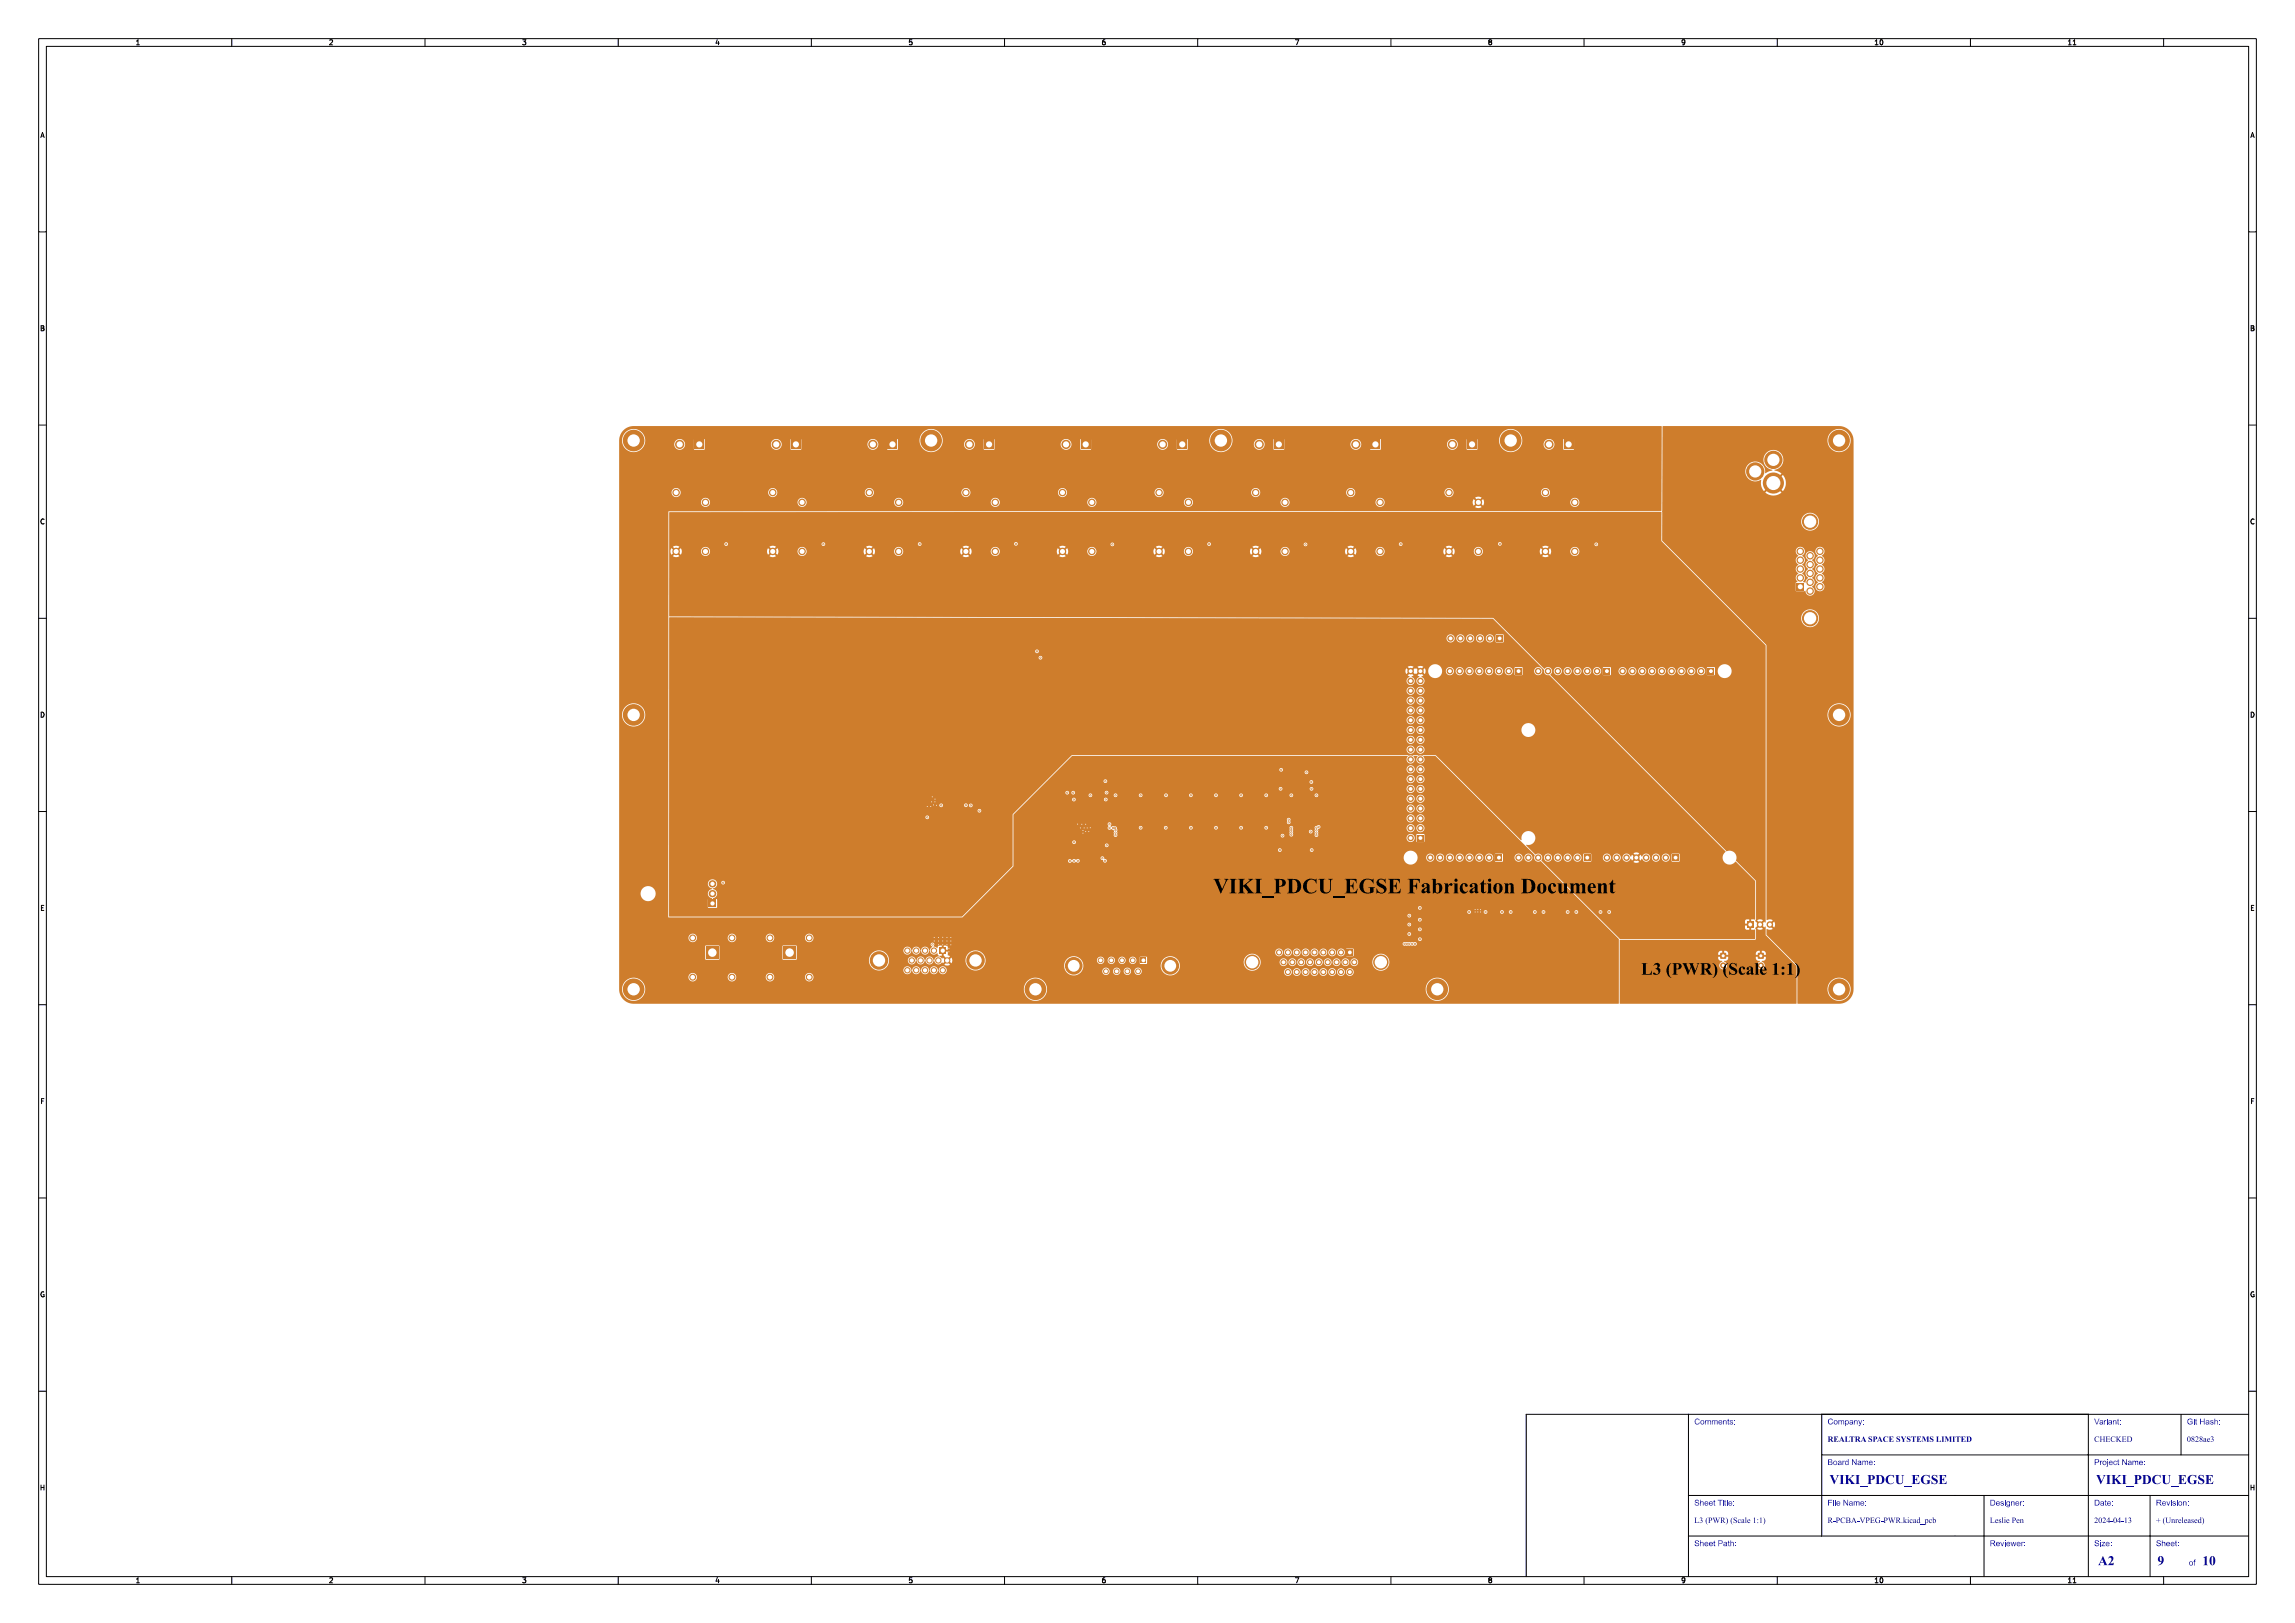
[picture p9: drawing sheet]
<svg xmlns="http://www.w3.org/2000/svg" width="594mm" height="420mm" viewBox="0 0 594 420" stroke-linecap="round" stroke-linejoin="round" font-family="sans-serif">
<defs><g id="words">
<text font-size="5.3" fill="#fff" x="314" y="231.5">VIKI_PDCU_EGSE Fabrication Document</text>
<text font-size="4.3" fill="#fff" x="419.5" y="252.5">L3 (PWR) (Scale 1:1)</text>
<g font-size="3.3" fill="#fff">
<text x="473.5" y="384.2">VIKI_PDCU_EGSE</text>
<text x="542.5" y="384.2">VIKI_PDCU_EGSE</text>
<text x="543" y="405.2">A2</text>
<text x="558.4" y="405.2">9</text>
<text x="570" y="405.2">10</text>
</g>
<g font-size="2" fill="#fff">
<text x="438.5" y="368.7">Comments:</text>
<text x="473" y="368.7">Company:</text>
<text x="542" y="368.7">Variant:</text>
<text x="566" y="368.7">Git Hash:</text>
<text x="473" y="373.2">REALTRA SPACE SYSTEMS LIMITED</text>
<text x="542" y="373.2">CHECKED</text>
<text x="566" y="373.2">0828ae3</text>
<text x="473" y="379.2">Board Name:</text>
<text x="542" y="379.2">Project Name:</text>
<text x="438.5" y="389.7">Sheet Title:</text>
<text x="473" y="389.7">File Name:</text>
<text x="515" y="389.7">Designer:</text>
<text x="542" y="389.7">Date:</text>
<text x="558" y="389.7">Revision:</text>
<text x="438.5" y="394.2">L3 (PWR) (Scale 1:1)</text>
<text x="473" y="394.2">R-PCBA-VPEG-PWR.kicad_pcb</text>
<text x="515" y="394.2">Leslie Pen</text>
<text x="542" y="394.2">2024-04-13</text>
<text x="558" y="394.2">+ (Unreleased)</text>
<text x="438.5" y="400.2">Sheet Path:</text>
<text x="515" y="400.2">Reviewer:</text>
<text x="542" y="400.2">Size:</text>
<text x="558" y="400.2">Sheet:</text>
<text x="566.5" y="405.2">of</text>
</g>
<g font-size="1.7" fill="#fff">
<text x="35" y="11.6">1</text>
<text x="85" y="11.6">2</text>
<text x="135" y="11.6">3</text>
<text x="185" y="11.6">4</text>
<text x="235" y="11.6">5</text>
<text x="285" y="11.6">6</text>
<text x="335" y="11.6">7</text>
<text x="385" y="11.6">8</text>
<text x="435" y="11.6">9</text>
<text x="485" y="11.6">10</text>
<text x="535" y="11.6">11</text>
<text x="10.5" y="35.6">A</text>
<text x="582.5" y="35.6">A</text>
<text x="10.5" y="85.6">B</text>
<text x="582.5" y="85.6">B</text>
<text x="10.5" y="135.6">C</text>
<text x="582.5" y="135.6">C</text>
<text x="10.5" y="185.6">D</text>
<text x="582.5" y="185.6">D</text>
<text x="10.5" y="235.6">E</text>
<text x="582.5" y="235.6">E</text>
<text x="10.5" y="285.6">F</text>
<text x="582.5" y="285.6">F</text>
<text x="10.5" y="335.6">G</text>
<text x="582.5" y="335.6">G</text>
<text x="10.5" y="385.6">H</text>
<text x="582.5" y="385.6">H</text>
<text x="35" y="409.6">1</text>
<text x="85" y="409.6">2</text>
<text x="135" y="409.6">3</text>
<text x="185" y="409.6">4</text>
<text x="235" y="409.6">5</text>
<text x="285" y="409.6">6</text>
<text x="335" y="409.6">7</text>
<text x="385" y="409.6">8</text>
<text x="435" y="409.6">9</text>
<text x="485" y="409.6">10</text>
<text x="535" y="409.6">11</text>
</g>
</g></defs>
<g fill="#ce7d2c">
<path d="M445.3 246.6h1.4v1.5h-1.4z" fill-rule="evenodd"/>
<path d="M354.8 113.8h2.4v2.4h-2.4z" fill-rule="evenodd"/>
<path d="M452.1 238.4h1.7v1.7h-1.7z" fill-rule="evenodd"/>
<path d="M366.8 216h1.7v1.7h-1.7z" fill-rule="evenodd"/>
<path d="M442 172.8h1.7v1.7h-1.7z" fill-rule="evenodd"/>
<path d="M229.8 113.8h2.4v2.4h-2.4z" fill-rule="evenodd"/>
<path d="M387.1 221.1h1.7v1.7h-1.7z" fill-rule="evenodd"/>
<path d="M183.4 232.8h2v1.9h-2z" fill-rule="evenodd"/>
</g>
<g fill="#ce7d2c">
<circle cx="446" cy="249.8" r=".8"/>
<circle cx="350.9" cy="115" r="1.2"/>
<circle cx="316" cy="114" r="2.8"/>
<circle cx="455.5" cy="239.3" r=".85"/>
<circle cx="458.1" cy="239.3" r=".85"/>
<circle cx="365.1" cy="216.9" r=".85"/>
<circle cx="367.6" cy="214.3" r=".85"/>
<circle cx="365.1" cy="214.3" r=".85"/>
<circle cx="367.6" cy="211.8" r=".85"/>
<circle cx="365.1" cy="211.8" r=".85"/>
<circle cx="367.6" cy="209.2" r=".85"/>
<circle cx="365.1" cy="209.2" r=".85"/>
<circle cx="367.6" cy="206.7" r=".85"/>
<circle cx="365.1" cy="206.7" r=".85"/>
<circle cx="367.6" cy="204.2" r=".85"/>
<circle cx="365.1" cy="204.2" r=".85"/>
<circle cx="367.6" cy="201.6" r=".85"/>
<circle cx="365.1" cy="201.6" r=".85"/>
<circle cx="367.6" cy="199.1" r=".85"/>
<circle cx="365.1" cy="199.1" r=".85"/>
<circle cx="367.6" cy="196.5" r=".85"/>
<circle cx="365.1" cy="196.5" r=".85"/>
<circle cx="367.6" cy="194" r=".85"/>
<circle cx="365.1" cy="194" r=".85"/>
<circle cx="367.6" cy="191.5" r=".85"/>
<circle cx="365.1" cy="191.5" r=".85"/>
<circle cx="367.6" cy="188.9" r=".85"/>
<circle cx="365.1" cy="188.9" r=".85"/>
<circle cx="367.6" cy="186.4" r=".85"/>
<circle cx="365.1" cy="186.4" r=".85"/>
<circle cx="367.6" cy="183.8" r=".85"/>
<circle cx="365.1" cy="183.8" r=".85"/>
<circle cx="367.6" cy="181.3" r=".85"/>
<circle cx="365.1" cy="181.3" r=".85"/>
<circle cx="367.6" cy="178.8" r=".85"/>
<circle cx="365.1" cy="178.8" r=".85"/>
<circle cx="367.6" cy="176.2" r=".85"/>
<circle cx="365.1" cy="176.2" r=".85"/>
<circle cx="367.6" cy="173.7" r=".85"/>
<circle cx="365.1" cy="173.7" r=".85"/>
<circle cx="391" cy="114" r="2.8"/>
<circle cx="275" cy="142.7" r=".98"/>
<circle cx="282.6" cy="142.7" r=".98"/>
<circle cx="282.6" cy="130" r=".98"/>
<circle cx="275" cy="127.5" r=".98"/>
<circle cx="440.3" cy="173.7" r=".85"/>
<circle cx="437.7" cy="173.7" r=".85"/>
<circle cx="435.2" cy="173.7" r=".85"/>
<circle cx="432.7" cy="173.7" r=".85"/>
<circle cx="430.1" cy="173.7" r=".85"/>
<circle cx="427.6" cy="173.7" r=".85"/>
<circle cx="425" cy="173.7" r=".85"/>
<circle cx="422.5" cy="173.7" r=".85"/>
<circle cx="420" cy="173.7" r=".85"/>
<circle cx="225.9" cy="115" r="1.2"/>
<circle cx="250" cy="142.7" r=".98"/>
<circle cx="257.6" cy="142.7" r=".98"/>
<circle cx="257.6" cy="130" r=".98"/>
<circle cx="250" cy="127.5" r=".98"/>
<circle cx="268" cy="256" r="2.8"/>
<circle cx="385.4" cy="221.9" r=".85"/>
<circle cx="382.9" cy="221.9" r=".85"/>
<circle cx="380.3" cy="221.9" r=".85"/>
<circle cx="377.8" cy="221.9" r=".85"/>
<circle cx="375.3" cy="221.9" r=".85"/>
<circle cx="372.7" cy="221.9" r=".85"/>
<circle cx="370.2" cy="221.9" r=".85"/>
</g>
<path d="M184.4 231.3h.1M184.4 228.7h.1" fill="none" stroke="#ce7d2c" stroke-width="1.9"/>
<g fill="#ce7d2c">
<path d="M415.1 172.8h1.7v1.7h-1.7z" fill-rule="evenodd"/>
<path d="M243.2 245.2h1.6v1.6h-1.6z" fill-rule="evenodd"/>
<path d="M379.8 113.8h2.4v2.4h-2.4z" fill-rule="evenodd"/>
<path d="M329.8 113.8h2.4v2.4h-2.4z" fill-rule="evenodd"/>
<path d="M410 221.1h1.7v1.7h-1.7z" fill-rule="evenodd"/>
<path d="M254.8 113.8h2.4v2.4h-2.4z" fill-rule="evenodd"/>
<path d="M455 246.6h1.5v1.5h-1.5z" fill-rule="evenodd"/>
<path d="M182.7 244.9h3.3v3.3h-3.3z" fill-rule="evenodd"/>
<path d="M279.8 113.8h2.4v2.4h-2.4z" fill-rule="evenodd"/>
<path d="M387.3 164.4h1.7v1.6h-1.7z" fill-rule="evenodd"/>
<path d="M348.6 245.7h1.6v1.6h-1.6z" fill-rule="evenodd"/>
<path d="M204.8 113.8h2.4v2.4h-2.4z" fill-rule="evenodd"/>
<path d="M392.2 172.8h1.7v1.7h-1.7z" fill-rule="evenodd"/>
<path d="M179.8 113.8h2.4v2.4h-2.4z" fill-rule="evenodd"/>
<path d="M465 150.9h1.9v1.9h-1.9z" fill-rule="evenodd"/>
<path d="M202.7 244.9h3.3v3.3h-3.3z" fill-rule="evenodd"/>
<path d="M295.2 247.8h1.5v1.5h-1.5z" fill-rule="evenodd"/>
<path d="M404.8 113.8h2.4v2.4h-2.4z" fill-rule="evenodd"/>
<path d="M304.8 113.8h2.4v2.4h-2.4z" fill-rule="evenodd"/>
<path d="M432.8 221.1h1.7v1.7h-1.7z" fill-rule="evenodd"/>
</g>
<g fill="#ce7d2c">
<circle cx="413.4" cy="173.7" r=".85"/>
<circle cx="410.8" cy="173.7" r=".85"/>
<circle cx="408.3" cy="173.7" r=".85"/>
<circle cx="405.7" cy="173.7" r=".85"/>
<circle cx="403.2" cy="173.7" r=".85"/>
<circle cx="400.7" cy="173.7" r=".85"/>
<circle cx="398.1" cy="173.7" r=".85"/>
<circle cx="241.7" cy="246" r=".83"/>
<circle cx="239.4" cy="246" r=".82"/>
<circle cx="237.1" cy="246" r=".82"/>
<circle cx="234.8" cy="246" r=".82"/>
<circle cx="245.2" cy="248.5" r=".83"/>
<circle cx="242.9" cy="248.5" r=".83"/>
<circle cx="240.6" cy="248.5" r=".83"/>
<circle cx="238.3" cy="248.5" r=".83"/>
<circle cx="236" cy="248.5" r=".83"/>
<circle cx="244" cy="251.1" r=".83"/>
<circle cx="241.7" cy="251.1" r=".83"/>
<circle cx="239.4" cy="251.1" r=".83"/>
<circle cx="237.1" cy="251.1" r=".83"/>
<circle cx="234.8" cy="251.1" r=".83"/>
<circle cx="252.5" cy="248.5" r="2.4"/>
<circle cx="227.5" cy="248.5" r="2.4"/>
<circle cx="375.9" cy="115" r="1.2"/>
<circle cx="300" cy="142.7" r=".98"/>
<circle cx="307.6" cy="142.7" r=".98"/>
<circle cx="307.6" cy="130" r=".98"/>
<circle cx="300" cy="127.5" r=".97"/>
<circle cx="325.9" cy="115" r="1.2"/>
<circle cx="408.3" cy="221.9" r=".85"/>
<circle cx="405.7" cy="221.9" r=".85"/>
<circle cx="403.2" cy="221.9" r=".85"/>
<circle cx="400.7" cy="221.9" r=".85"/>
<circle cx="398.1" cy="221.9" r=".85"/>
<circle cx="395.6" cy="221.9" r=".85"/>
<circle cx="393" cy="221.9" r=".85"/>
<circle cx="400" cy="142.7" r=".98"/>
<circle cx="407.6" cy="142.7" r=".98"/>
<circle cx="407.6" cy="130" r=".98"/>
<circle cx="400" cy="127.5" r=".97"/>
<circle cx="250.9" cy="115" r="1.2"/>
<circle cx="455.7" cy="249.8" r=".8"/>
<circle cx="179.3" cy="252.9" r=".9"/>
<circle cx="189.4" cy="252.9" r=".9"/>
<circle cx="189.4" cy="242.7" r=".9"/>
<circle cx="179.3" cy="242.7" r=".9"/>
<circle cx="325" cy="142.7" r=".98"/>
<circle cx="332.6" cy="142.7" r=".98"/>
<circle cx="332.6" cy="130" r=".98"/>
<circle cx="325" cy="127.5" r=".97"/>
<circle cx="275.9" cy="115" r="1.2"/>
<circle cx="385.6" cy="165.2" r=".85"/>
<circle cx="383.1" cy="165.2" r=".85"/>
<circle cx="380.5" cy="165.2" r=".85"/>
<circle cx="378" cy="165.2" r=".85"/>
<circle cx="375.5" cy="165.2" r=".85"/>
<circle cx="459" cy="125" r="2.73"/>
<circle cx="459" cy="119" r="2.37"/>
<circle cx="454.3" cy="122" r="2.37"/>
<circle cx="476" cy="256" r="2.8"/>
<circle cx="476" cy="114" r="2.8"/>
<circle cx="324.1" cy="249" r="2"/>
<circle cx="357.4" cy="249" r="2"/>
<circle cx="347.1" cy="246.5" r=".8"/>
<circle cx="344.8" cy="246.5" r=".8"/>
<circle cx="342.5" cy="246.5" r=".8"/>
<circle cx="340.2" cy="246.5" r=".8"/>
<circle cx="337.9" cy="246.5" r=".8"/>
<circle cx="335.6" cy="246.5" r=".8"/>
<circle cx="333.3" cy="246.5" r=".8"/>
<circle cx="331.1" cy="246.5" r=".8"/>
<circle cx="350.5" cy="249" r=".8"/>
<circle cx="348.2" cy="249" r=".8"/>
<circle cx="345.9" cy="249" r=".8"/>
<circle cx="343.7" cy="249" r=".8"/>
<circle cx="341.4" cy="249" r=".8"/>
<circle cx="339.1" cy="249" r=".8"/>
<circle cx="336.8" cy="249" r=".8"/>
<circle cx="334.5" cy="249" r=".8"/>
<circle cx="332.2" cy="249" r=".8"/>
<circle cx="349.4" cy="251.5" r=".8"/>
<circle cx="347.1" cy="251.5" r=".8"/>
<circle cx="344.8" cy="251.5" r=".8"/>
<circle cx="342.5" cy="251.5" r=".8"/>
<circle cx="340.2" cy="251.5" r=".8"/>
<circle cx="337.9" cy="251.5" r=".8"/>
<circle cx="335.6" cy="251.5" r=".8"/>
<circle cx="333.3" cy="251.5" r=".8"/>
<circle cx="200.9" cy="115" r="1.2"/>
<circle cx="375" cy="142.7" r=".98"/>
<circle cx="382.6" cy="142.7" r=".98"/>
<circle cx="382.6" cy="130" r=".98"/>
<circle cx="375" cy="127.5" r=".98"/>
<circle cx="372" cy="256" r="2.8"/>
<circle cx="175" cy="142.7" r=".98"/>
<circle cx="182.6" cy="142.7" r=".98"/>
<circle cx="182.6" cy="130" r=".98"/>
<circle cx="175" cy="127.5" r=".98"/>
<circle cx="390.5" cy="173.7" r=".85"/>
<circle cx="388" cy="173.7" r=".85"/>
<circle cx="385.4" cy="173.7" r=".85"/>
<circle cx="382.9" cy="173.7" r=".85"/>
<circle cx="380.3" cy="173.7" r=".85"/>
<circle cx="377.8" cy="173.7" r=".85"/>
<circle cx="375.3" cy="173.7" r=".85"/>
<circle cx="175.9" cy="115" r="1.2"/>
<circle cx="466" cy="149.5" r=".97"/>
<circle cx="466" cy="147.2" r=".97"/>
<circle cx="466" cy="145" r=".98"/>
<circle cx="466" cy="142.7" r=".98"/>
<circle cx="468.5" cy="153" r=".98"/>
<circle cx="468.5" cy="150.7" r=".98"/>
<circle cx="468.5" cy="148.4" r=".98"/>
<circle cx="468.5" cy="146.1" r=".98"/>
<circle cx="468.5" cy="143.8" r=".98"/>
<circle cx="471" cy="151.8" r=".97"/>
<circle cx="471" cy="149.5" r=".97"/>
<circle cx="471" cy="147.3" r=".98"/>
<circle cx="471" cy="145" r=".98"/>
<circle cx="471" cy="142.7" r=".98"/>
<circle cx="468.5" cy="160" r="2.11"/>
<circle cx="468.5" cy="135" r="2.11"/>
<circle cx="209.5" cy="252.9" r=".9"/>
<circle cx="209.5" cy="242.7" r=".9"/>
<circle cx="199.3" cy="242.7" r=".9"/>
<circle cx="199.3" cy="252.9" r=".9"/>
<circle cx="225" cy="142.7" r=".98"/>
<circle cx="232.6" cy="142.7" r=".98"/>
<circle cx="232.6" cy="130" r=".98"/>
<circle cx="225" cy="127.5" r=".97"/>
<circle cx="293.2" cy="248.5" r=".75"/>
<circle cx="290.4" cy="248.5" r=".75"/>
<circle cx="287.6" cy="248.5" r=".75"/>
<circle cx="284.9" cy="248.5" r=".75"/>
<circle cx="294.6" cy="251.4" r=".75"/>
<circle cx="291.8" cy="251.3" r=".75"/>
<circle cx="289" cy="251.3" r=".75"/>
<circle cx="286.2" cy="251.3" r=".75"/>
<circle cx="302.9" cy="249.9" r="2.29"/>
<circle cx="277.9" cy="249.9" r="2.29"/>
<circle cx="400.9" cy="115" r="1.2"/>
<circle cx="241" cy="114" r="2.8"/>
<circle cx="300.9" cy="115" r="1.2"/>
<circle cx="431.1" cy="221.9" r=".85"/>
<circle cx="428.6" cy="221.9" r=".85"/>
<circle cx="426.1" cy="221.9" r=".85"/>
<circle cx="423.5" cy="221.9" r=".85"/>
<circle cx="421" cy="221.9" r=".85"/>
<circle cx="418.4" cy="221.9" r=".85"/>
<circle cx="415.9" cy="221.9" r=".85"/>
<circle cx="476" cy="185" r="2.8"/>
<circle cx="164" cy="114" r="2.8"/>
<circle cx="200" cy="142.7" r=".98"/>
<circle cx="207.6" cy="142.7" r=".98"/>
<circle cx="207.6" cy="130" r=".98"/>
<circle cx="200" cy="127.5" r=".97"/>
<circle cx="164" cy="185" r="2.8"/>
<circle cx="164" cy="256" r="2.8"/>
<circle cx="349.6" cy="142.7" r=".98"/>
<circle cx="357.2" cy="142.7" r=".98"/>
<circle cx="357.2" cy="130" r=".98"/>
<circle cx="349.6" cy="127.5" r=".98"/>
<circle cx="334.2" cy="214.8" r=".27"/>
<circle cx="334.2" cy="216" r=".28"/>
<circle cx="334.2" cy="215.4" r=".28"/>
<circle cx="364.1" cy="244.2" r=".28"/>
<circle cx="333.6" cy="212.8" r=".28"/>
<circle cx="365.5" cy="244.2" r=".28"/>
<circle cx="334.2" cy="214.2" r=".28"/>
<circle cx="363.5" cy="244.2" r=".27"/>
<circle cx="364.8" cy="244.2" r=".28"/>
<circle cx="333.6" cy="212.1" r=".28"/>
<circle cx="366.2" cy="244.2" r=".27"/>
<circle cx="334.2" cy="205.8" r=".27"/>
<circle cx="408" cy="236" r=".28"/>
<circle cx="301.8" cy="205.8" r=".28"/>
<circle cx="331.5" cy="204.1" r=".28"/>
<circle cx="213.1" cy="140.8" r=".28"/>
<circle cx="413.2" cy="140.9" r=".28"/>
<circle cx="314.7" cy="205.8" r=".27"/>
<circle cx="399.5" cy="236" r=".28"/>
<circle cx="277.9" cy="206.9" r=".28"/>
<circle cx="188" cy="140.8" r=".27"/>
<circle cx="380.2" cy="236" r=".27"/>
<circle cx="295.2" cy="205.8" r=".27"/>
<circle cx="286.4" cy="205.1" r=".27"/>
<circle cx="313" cy="140.8" r=".28"/>
<circle cx="241.4" cy="244.4" r=".28"/>
<circle cx="337.9" cy="140.9" r=".27"/>
<circle cx="339.4" cy="202.4" r=".28"/>
<circle cx="391" cy="236" r=".28"/>
<circle cx="243.6" cy="208.4" r=".28"/>
<circle cx="397.3" cy="236" r=".28"/>
<circle cx="253.5" cy="209.8" r=".28"/>
<circle cx="238" cy="140.8" r=".28"/>
<circle cx="388.2" cy="140.7" r=".27"/>
<circle cx="262.9" cy="140.7" r=".27"/>
<circle cx="286.2" cy="206.9" r=".27"/>
<circle cx="287.9" cy="140.9" r=".28"/>
<circle cx="388.7" cy="236" r=".27"/>
<circle cx="288.7" cy="205.8" r=".27"/>
<circle cx="327.7" cy="205.8" r=".27"/>
<circle cx="187.2" cy="228.4" r=".27"/>
<circle cx="416.5" cy="236" r=".28"/>
<circle cx="339.4" cy="204.1" r=".28"/>
<circle cx="240" cy="211.5" r=".28"/>
<circle cx="277.8" cy="205.1" r=".27"/>
<circle cx="384.5" cy="236" r=".27"/>
<circle cx="405.7" cy="236" r=".28"/>
<circle cx="362.5" cy="140.8" r=".28"/>
<circle cx="308.2" cy="205.8" r=".28"/>
<circle cx="321.2" cy="205.8" r=".27"/>
<circle cx="414.2" cy="236" r=".28"/>
<circle cx="282.2" cy="205.8" r=".27"/>
<circle cx="340.7" cy="205.8" r=".28"/>
<circle cx="383.2" cy="235.4" r=".28"/>
<circle cx="280.3" cy="214.9" r=".28"/>
<circle cx="278.9" cy="213.3" r=".27"/>
<circle cx="246.1" cy="242.6" r=".28"/>
<circle cx="245.1" cy="242.6" r=".27"/>
<circle cx="281.8" cy="215.2" r=".28"/>
<circle cx="280.3" cy="215.6" r=".28"/>
<circle cx="244" cy="244.5" r=".27"/>
<circle cx="245.6" cy="246.3" r=".28"/>
<circle cx="280.6" cy="214.2" r=".27"/>
<circle cx="245.6" cy="245.4" r=".28"/>
<circle cx="381.8" cy="235.4" r=".27"/>
<circle cx="382.5" cy="235.3" r=".27"/>
<circle cx="279.6" cy="214.2" r=".27"/>
<circle cx="282.2" cy="214.2" r=".27"/>
<circle cx="241.8" cy="243.5" r=".27"/>
<circle cx="242.9" cy="244.5" r=".28"/>
<circle cx="244" cy="242.6" r=".27"/>
<circle cx="245.1" cy="243.5" r=".27"/>
<circle cx="281" cy="213.3" r=".27"/>
<circle cx="381.8" cy="236" r=".28"/>
<circle cx="246.1" cy="243.5" r=".28"/>
<circle cx="245.1" cy="244.5" r=".27"/>
<circle cx="281" cy="215.2" r=".28"/>
<circle cx="280" cy="213.3" r=".27"/>
<circle cx="244" cy="243.5" r=".28"/>
<circle cx="246.1" cy="244.5" r=".28"/>
<circle cx="281.4" cy="214.2" r=".28"/>
<circle cx="382.5" cy="236" r=".28"/>
<circle cx="242.9" cy="242.6" r=".27"/>
<circle cx="383.2" cy="236" r=".28"/>
<circle cx="242.9" cy="243.5" r=".28"/>
<circle cx="241.8" cy="242.6" r=".27"/>
<circle cx="241.3" cy="206.2" r=".28"/>
<circle cx="242.4" cy="208.4" r=".27"/>
<circle cx="242" cy="207.5" r=".28"/>
<circle cx="242" cy="206.8" r=".28"/>
<circle cx="240" cy="208.7" r=".27"/>
<circle cx="241.6" cy="208.3" r=".27"/>
<circle cx="240.9" cy="208.7" r=".27"/>
<circle cx="241.1" cy="207.5" r=".28"/>
<circle cx="331.3" cy="220" r=".28"/>
<circle cx="286" cy="222.7" r=".27"/>
<circle cx="276.9" cy="222.8" r=".27"/>
<circle cx="279" cy="222.7" r=".28"/>
<circle cx="339.5" cy="220" r=".27"/>
<circle cx="285.3" cy="222.1" r=".28"/>
<circle cx="278" cy="222.7" r=".27"/>
<circle cx="340.7" cy="216.1" r=".28"/>
<circle cx="340.7" cy="214.2" r=".28"/>
<circle cx="340.7" cy="214.9" r=".28"/>
<circle cx="341.3" cy="214" r=".28"/>
<circle cx="340.7" cy="215.5" r=".28"/>
<circle cx="276.2" cy="205.1" r=".28"/>
<circle cx="286.1" cy="202.1" r=".28"/>
<circle cx="338.2" cy="199.9" r=".28"/>
<circle cx="331.6" cy="199.2" r=".28"/>
<circle cx="278" cy="217.9" r=".28"/>
<circle cx="286.5" cy="218.8" r=".28"/>
<circle cx="339.2" cy="215.2" r=".28"/>
<circle cx="331.9" cy="216.2" r=".27"/>
<circle cx="287.2" cy="213.3" r=".28"/>
<circle cx="288.6" cy="214.3" r=".27"/>
<circle cx="367.5" cy="235" r=".28"/>
<circle cx="288.1" cy="214.2" r=".27"/>
<circle cx="288.7" cy="214.8" r=".27"/>
<circle cx="287.2" cy="214.2" r=".28"/>
<circle cx="288.7" cy="215.5" r=".28"/>
<circle cx="288.7" cy="216.1" r=".28"/>
<circle cx="251.3" cy="208.4" r=".27"/>
<circle cx="269.3" cy="170.2" r=".27"/>
<circle cx="250" cy="208.4" r=".28"/>
<circle cx="268.4" cy="168.6" r=".28"/>
<circle cx="364.8" cy="237" r=".28"/>
<circle cx="295.2" cy="214.2" r=".28"/>
<circle cx="308.2" cy="214.2" r=".28"/>
<circle cx="364.8" cy="239.3" r=".28"/>
<circle cx="301.7" cy="214.2" r=".28"/>
<circle cx="367.5" cy="238" r=".28"/>
<circle cx="327.7" cy="214.2" r=".27"/>
<circle cx="367.5" cy="243" r=".27"/>
<circle cx="321.2" cy="214.2" r=".27"/>
<circle cx="364.8" cy="241.7" r=".28"/>
<circle cx="314.7" cy="214.2" r=".27"/>
<circle cx="367.5" cy="240.5" r=".28"/>
</g>
<path d="M455.5 239.2l.3 .3M455.8 247.3h.1" fill="none" stroke="#ce7d2c" stroke-width="1"/>
<g fill="#ce7d2c">
<path d="M419.2 243.3l35-.1 .3-.3v-2.3l-.2-.5 .8-.7 .3 .3-.6 .7a1.33 1.33 0 0 0 1.5 0l-.6-.7 .3-.3 .7 .6 .1-.2h.2v2.2l8 8-.1 9.7h-45.7v-13h25.5v.4h1v.5h-1a.93 .93 0 0 0 1.1 1.1v.1a1.04 1.04 0 0 0-.6 1.6 1.04 1.04 0 0 0 1.7-.1 1.04 1.04 0 0 0-.7-1.5l.1-.1a.86 .86 0 0 0 1-1.1h-1v-.5h1v-.4h7.1v.4h1v.5h-1a.93 .93 0 0 0 1.1 1.1v.1a1.04 1.04 0 0 0-.6 1.6 1.04 1.04 0 0 0 1.8-.1 1.04 1.04 0 0 0-.7-1.5v-.1a.85 .85 0 0 0 1-1.1h-.9v-.5h.9a.85 .85 0 0 0-1-1.1v1h-.5v-1a.81 .81 0 0 0-1.1 .7h-7.1a.81 .81 0 0 0-1-.7v1h-.6v-1a.81 .81 0 0 0-1 .7h-25.5z" fill-rule="evenodd"/>
<path d="M173.2 132.6l256.8-.1v7.5l27 27v71.6l-.1 .1-.2-.2-.7 .6-.3-.3 .5-.7a1.34 1.34 0 0 0-1.4 0l.6 .7-.3 .3-.8-.7 .2-.5v-10l-5.1-5.1a2 2 0 0 0-1.6-2.7l-1 .2-45.5-45.6 .4-1.1h.5a1.06 1.06 0 0 0 1 1.1 1.06 1.06 0 0 0 1.1-1.1h.4v.2a1.06 1.06 0 0 0 1.1 .9 1.06 1.06 0 0 0 1-1.1h.4v.2a1.06 1.06 0 0 0 1.2 .9 1.06 1.06 0 0 0 .9-1.1h.5v.2a1.06 1.06 0 0 0 1.1 .9 1.06 1.06 0 0 0 1-1.1h.4v.2a1.05 1.05 0 0 0 1.6 .8 1.05 1.05 0 0 0 .1-1.8h.9v1.7l.1 .2h1.8l.2-1.1h1.9a1.06 1.06 0 0 0 1.1 1.1 1.06 1.06 0 0 0 1-1.1h.5v.2a1.06 1.06 0 0 0 1.1 .9 1.06 1.06 0 0 0 1-1.1h.4v.2a1.06 1.06 0 0 0 1.2 .9 1.06 1.06 0 0 0 .9-1.1h.4v.2a1.06 1.06 0 0 0 1.2 .9 1.06 1.06 0 0 0 .9-1.1h.5v.2a1.06 1.06 0 0 0 1.1 .9 1.06 1.06 0 0 0 1-1.1h.4v.2a1.06 1.06 0 0 0 1.2 .9 1.06 1.06 0 0 0 .9-1.1h.5v.2a1.06 1.06 0 0 0 1.1 .9 1.06 1.06 0 0 0 1-1.1h.4v.2a1.06 1.06 0 0 0 1.2 .9 1.06 1.06 0 0 0 .9-1.1h.4v.2a1.05 1.05 0 0 0 1.6 .8 1.05 1.05 0 0 0 .1-1.8h.9l.1 1.9h1.9l.1-1.1h.7a1.8 1.8 0 0 0 2.5 1.7 1.8 1.8 0 0 0 .4-3 1.8 1.8 0 0 0-2.9 1v.3h-.7v-.8l-.2-.2-2.9 .1a1.05 1.05 0 0 0-1.6 .9h-.4v-.2a1.06 1.06 0 0 0-1.2-.8 1.06 1.06 0 0 0-.9 1h-.4l-.1-.2a1.06 1.06 0 0 0-1.1-.8 1.06 1.06 0 0 0-.9 1h-.5v-.2a1.06 1.06 0 0 0-1.1-.8 1.06 1.06 0 0 0-1 1h-.4l-.1-.2a1.06 1.06 0 0 0-1.1-.8 1.06 1.06 0 0 0-.9 1h-.5v-.2a1.06 1.06 0 0 0-1.1-.8 1.06 1.06 0 0 0-1 1h-.4v-.2a1.06 1.06 0 0 0-1.2-.8 1.06 1.06 0 0 0-.9 1h-.4l-.1-.2a1.06 1.06 0 0 0-1.1-.8 1.06 1.06 0 0 0-.9 1h-.5v-.2a1.06 1.06 0 0 0-1.1-.8 1.06 1.06 0 0 0-1 1h-1.9v-.8l-.2-.2-2.8 .2a1.05 1.05 0 0 0-1.7 .8h-.4l-.1-.2a1.06 1.06 0 0 0-1.1-.8 1.06 1.06 0 0 0-.9 1h-.5v-.2a1.06 1.06 0 0 0-1.1-.8 1.06 1.06 0 0 0-1 1h-.4v-.2a1.06 1.06 0 0 0-1.2-.8 1.06 1.06 0 0 0-.9 1h-.4l-.1-.2a1.06 1.06 0 0 0-1.1-.8 1.06 1.06 0 0 0-.9 1h-.5v-.2a1.2 1.2 0 0 0-2.1-.3l-13.3-13.2-213-.4-.1-16.9h.3l.3 1 .6-.7 .4 .4-.6 .7a1.47 1.47 0 0 0 1.7-.1l-.7-.6 .4-.4 .6 .7 .3-1h4.9v.2a1.18 1.18 0 0 0 1.3 1.1 1.18 1.18 0 0 0 1.1-1.3h14.7l.3 1 .6-.7 .4 .4-.6 .7a1.47 1.47 0 0 0 1.7-.1l-.7-.6 .4-.4 .6 .7 .3-1h4.9v.2a1.18 1.18 0 0 0 1.3 1.1 1.18 1.18 0 0 0 1.1-1.3h14.7l.3 1 .6-.7 .4 .4-.6 .7a1.46 1.46 0 0 0 1.7-.1l-.7-.6 .4-.4 .6 .7 .3-1h4.9v.2a1.18 1.18 0 0 0 1.3 1.1 1.18 1.18 0 0 0 1.1-1.3h14.7l.3 1 .6-.7 .4 .4-.6 .7a1.46 1.46 0 0 0 1.7-.1l-.7-.6 .4-.4 .6 .7 .3-1h4.9v.2a1.18 1.18 0 0 0 1.3 1.1 1.18 1.18 0 0 0 1.1-1.3h14.7l.3 1 .6-.7 .4 .4-.6 .7a1.47 1.47 0 0 0 1.7-.1l-.7-.6 .4-.4 .6 .7 .3-1h4.9v.2a1.18 1.18 0 0 0 1.3 1.1 1.18 1.18 0 0 0 1.1-1.3h14.7l.3 1 .6-.7 .4 .4-.6 .7a1.46 1.46 0 0 0 1.7-.1l-.7-.6 .4-.4 .6 .7 .3-1h4.9v.2a1.18 1.18 0 0 0 1.3 1.1 1.18 1.18 0 0 0 1.1-1.3h14.7l.3 1 .6-.7 .4 .4-.6 .7a1.46 1.46 0 0 0 1.7-.1l-.7-.6 .4-.4 .6 .7 .3-1h4.9v.2a1.18 1.18 0 0 0 1.3 1.1 1.18 1.18 0 0 0 1.1-1.3h14.3l.3 1 .6-.7 .4 .4-.6 .7a1.47 1.47 0 0 0 1.7-.1l-.7-.6 .4-.4 .6 .7 .3-1h4.9v.2a1.18 1.18 0 0 0 1.3 1.1 1.18 1.18 0 0 0 1.1-1.3h15.2l.2 1 .6-.7 .4 .4-.5 .7a1.47 1.47 0 0 0 1.6-.1l-.6-.6 .3-.4 .6 .7 .3-1h5v.2a1.18 1.18 0 0 0 1.2 1.1 1.18 1.18 0 0 0 1.1-1.3h14.7l.3 1 .6-.7 .4 .4-.6 .7a1.46 1.46 0 0 0 1.7-.1l-.7-.6 .4-.4 .6 .7 .3-1h4.9v.2a1.18 1.18 0 0 0 1.8 .9 1.18 1.18 0 0 0 0-2 1.18 1.18 0 0 0-1.8 .9h-4.9l-.3-.8-.6 .7-.4-.4 .6-.7a1.47 1.47 0 0 0-1.7 .1l.7 .6-.4 .4-.6-.7-.3 .8h-14.7a1.18 1.18 0 0 0-1.2-1.1 1.18 1.18 0 0 0-1.1 1.1h-5l-.3-.8-.6 .7-.3-.4 .5-.7a1.46 1.46 0 0 0-1.6 .1l.6 .6-.4 .4-.6-.7-.2 .8h-15.2a1.18 1.18 0 0 0-1.2-1.1 1.18 1.18 0 0 0-1.2 1.1h-4.9l-.3-.8-.6 .7-.4-.4 .6-.7a1.47 1.47 0 0 0-1.7 .1l.7 .6-.4 .4-.6-.7-.3 .8h-14.3a1.18 1.18 0 0 0-1.2-1.1 1.18 1.18 0 0 0-1.2 1.1h-4.9l-.3-.8-.6 .7-.4-.4 .6-.7a1.46 1.46 0 0 0-1.7 .1l.7 .6-.4 .4-.6-.7-.3 .8h-14.7a1.18 1.18 0 0 0-1.2-1.1 1.18 1.18 0 0 0-1.2 1.1h-4.9l-.3-.8-.6 .7-.4-.4 .6-.7a1.47 1.47 0 0 0-1.7 .1l.7 .6-.4 .4-.6-.7-.3 .8h-14.7a1.18 1.18 0 0 0-1.2-1.1 1.18 1.18 0 0 0-1.2 1.1h-4.9l-.3-.8-.6 .7-.4-.4 .6-.7a1.47 1.47 0 0 0-1.7 .1l.7 .6-.4 .4-.6-.7-.3 .8h-14.7a1.18 1.18 0 0 0-1.2-1.1 1.18 1.18 0 0 0-1.2 1.1h-4.9l-.3-.8-.6 .7-.4-.4 .6-.7a1.46 1.46 0 0 0-1.7 .1l.7 .6-.4 .4-.6-.7-.3 .8h-14.7a1.18 1.18 0 0 0-1.2-1.1 1.18 1.18 0 0 0-1.2 1.1h-4.9l-.3-.8-.6 .7-.4-.4 .6-.7a1.46 1.46 0 0 0-1.7 .1l.7 .6-.4 .4-.6-.7-.3 .8h-14.7a1.18 1.18 0 0 0-1.2-1.1 1.18 1.18 0 0 0-1.2 1.1h-4.9l-.3-.8-.6 .7-.4-.4 .6-.7a1.47 1.47 0 0 0-1.7 .1l.7 .6-.4 .4-.6-.7-.3 .8h-14.7a1.18 1.18 0 0 0-1.2-1.1 1.18 1.18 0 0 0-1.2 1.1h-4.9l-.3-.8-.6 .7-.4-.4 .6-.7a1.47 1.47 0 0 0-1.7 .1l.7 .6-.4 .4-.6-.7-.3 .8h-.3v-1.9h14.3a.48 .48 0 0 0 .4 .6 .48 .48 0 0 0 .5-.6l24.2 .2a.48 .48 0 0 0 .6 .4 .48 .48 0 0 0 .4-.6l24 .2a.48 .48 0 0 0 .5 .4 .48 .48 0 0 0 .4-.6l24 .1a.48 .48 0 0 0 .4 .4 .48 .48 0 0 0 .5-.4l24 .1a.48 .48 0 0 0 .6 .4 .48 .48 0 0 0 .4-.6l24.1 .2a.48 .48 0 0 0 .5 .4 .48 .48 0 0 0 .4-.5l24 .1a.48 .48 0 0 0 .6 .5 .48 .48 0 0 0 .4-.7l23.7 .2a.48 .48 0 0 0 .5 .4 .48 .48 0 0 0 .4-.6l24.7 .1a.48 .48 0 0 0 .5 .4 .48 .48 0 0 0 .5-.4l24 .1a.48 .48 0 0 0 .7 .4 .48 .48 0 0 0 0-.8 .48 .48 0 0 0-.7 .3h-24l-.2-.4-.4-.1-.4 .4h-24.7l-.5-.4-.4 .4h-23.7l-.6-.3-.4 .4h-24a.48 .48 0 0 0-.4-.5 .48 .48 0 0 0-.5 .4h-24.1l-.6-.3-.4 .4h-24l-.1-.4-.3-.1-.3 .1-.2 .3h-24l-.5-.4-.4 .4h-24l-.2-.3-.3-.1-.5 .4h-24.2l-.2-.3-.3-.1-.4 .4h-14.3z" fill-rule="evenodd"/>
<path d="M243.8 246.5h.5v.8l.7 .7-.4 .4-.5-.6-.3 .3-.7-.6 .1-.2h.6z" fill-rule="evenodd"/>
<path d="M161.4 111.3l1.2-.8 1.4-.2h266l-.1 21.9-256.9 .1v105.1h76.1l.5-.5 114.7 .1a.48 .48 0 0 0 .7 .4 .48 .48 0 0 0 0-.9 .48 .48 0 0 0-.7 .4h-114.7l1-1 129.2 .2a.48 .48 0 0 0 .5 .4 .48 .48 0 0 0 .4-.6l3.3 .2a.48 .48 0 0 0 .6 .4 .48 .48 0 0 0 .4-.6l3.3 .2a.48 .48 0 0 0 .5 .4 .48 .48 0 0 0 .4-.6l1.3 .2a.48 .48 0 0 0 .6 .4 .48 .48 0 0 0 .4-.6l5.3 .2a.48 .48 0 0 0 .5 .4 .48 .48 0 0 0 .4-.6l1.3 .2a.48 .48 0 0 0 .6 .4 .48 .48 0 0 0 .4-.6l5.3 .2a.48 .48 0 0 0 .5 .4 .48 .48 0 0 0 .4-.6l1.3 .2a.48 .48 0 0 0 .8 .3 .48 .48 0 0 0 0-.8 .48 .48 0 0 0-.8 .3h-1.3l-.4-.4-.3 .1-.2 .3h-5.3l-.4-.4-.4 .1-.2 .3h-1.3l-.4-.4-.3 .1-.2 .3h-5.3l-.4-.4-.4 .1-.2 .3h-1.3l-.4-.4-.3 .1-.2 .3h-3.3l-.4-.4-.4 .1-.2 .3h-3.3l-.4-.4-.3 .1-.2 .3h-129.2l1-1 115.4 .1a.48 .48 0 0 0 .7 .4 .48 .48 0 0 0 0-.9 .48 .48 0 0 0-.7 .4h-115.4l10.7-10.7v-1.5h14.1a.57 .57 0 0 0 .5 .5 .57 .57 0 0 0 .6-.3 .79 .79 0 0 0 1.1 .1 .47 .47 0 0 0 .7 0 .47 .47 0 0 0-.2-.7 .47 .47 0 0 0-.6 .2 .65 .65 0 0 0-1.1 .1l-.6-.3-.4 .4h-14.1v-.7h22.6v.4l.5 .2a.56 .56 0 0 0 .4 .5 .56 .56 0 0 0 .7-.3l-.2-.4-.5-.2-.1-.4h77.6a1.8 1.8 0 0 0 1.8 1.9 1.8 1.8 0 0 0 1.8-1.9h2.2v.2a1.06 1.06 0 0 0 1.2 1 1.06 1.06 0 0 0 .9-1.2h.5v.2a1.06 1.06 0 0 0 1.1 1 1.06 1.06 0 0 0 1-1.2h.4v.2a1.06 1.06 0 0 0 1.2 1 1.06 1.06 0 0 0 .9-1.2h.5v.2a1.06 1.06 0 0 0 1.1 1 1.06 1.06 0 0 0 1-1.2h.4v.2a1.06 1.06 0 0 0 1.1 1 1.06 1.06 0 0 0 1-1.2h.4v.2a1.06 1.06 0 0 0 1.2 1 1.06 1.06 0 0 0 .9-1.2h.5v.2a1.05 1.05 0 0 0 1.6 .8 1.05 1.05 0 0 0 0-1.7h.9v1.7l.2 .2h1.8l.1-1.2h3a1.06 1.06 0 0 0 1 1.2 1.06 1.06 0 0 0 1.1-1.2h.4v.2a1.06 1.06 0 0 0 1.6 .8 1.06 1.06 0 0 0 0-1.8 1.06 1.06 0 0 0-1.6 .8h-.4v-.2a1.06 1.06 0 0 0-1.2-.7 1.06 1.06 0 0 0-.9 .9h-3v-.7l-.2-.2-2.8 .2a1.05 1.05 0 0 0-1.6 .7h-.5v-.2a1.06 1.06 0 0 0-1.1-.7 1.06 1.06 0 0 0-1 .9h-.4v-.2a1.06 1.06 0 0 0-1.2-.7 1.06 1.06 0 0 0-.9 .9h-.4l-.1-.2a1.06 1.06 0 0 0-1.1-.7 1.06 1.06 0 0 0-.9 .9h-.5v-.2a1.06 1.06 0 0 0-1.1-.7 1.06 1.06 0 0 0-1 .9h-.4l-.1-.2a1.06 1.06 0 0 0-1.1-.7 1.06 1.06 0 0 0-.9 .9h-.5v-.2a1.06 1.06 0 0 0-1.1-.7 1.06 1.06 0 0 0-1 .9h-2.2a1.8 1.8 0 0 0-1.8-1.7 1.8 1.8 0 0 0-1.8 1.7h-77.6l-.4-.2-.4 .4h-22.6v-2.1h68.5a.48 .48 0 0 0 .5 .6 .48 .48 0 0 0 .4-.6l7.3 .1a.48 .48 0 0 0 .8 .4 .48 .48 0 0 0 0-.8 .48 .48 0 0 0-.8 .3h-7.3l-.4-.4-.3 .1-.2 .3h-68.5v-1.2l23.7 .1a.48 .48 0 0 0 .7 .4 .48 .48 0 0 0 0-.9 .48 .48 0 0 0-.7 .4h-23.7v-.8l15.2 .1a.48 .48 0 0 0 .8 .4 .48 .48 0 0 0 0-.9 .48 .48 0 0 0-.8 .4h-15.2v-1.1h101.8v.2a1.05 1.05 0 0 0 1.5 .8 1.05 1.05 0 0 0 .1-1.8h.9l.1 1.9 2-.1-.1-2-2.9 .2a1.05 1.05 0 0 0-1.6 .8h-101.8v-3.6h24.4l.2 .5a.59 .59 0 0 0-.1 .9 .59 .59 0 0 0 .9 0 .77 .77 0 0 1 .6 1.1 .55 .55 0 0 0 .1 .7 .55 .55 0 0 0 .8-.1l42.3-.1a.49 .49 0 0 0 .6 .6 .49 .49 0 0 0 .2-.8 .49 .49 0 0 0-.8 .1l-42.3 .1-.2-2.1h5.8a.48 .48 0 0 0 .4 .6 .48 .48 0 0 0 .5-.6l5.6 .2a.48 .48 0 0 0 .5 .4 .48 .48 0 0 0 .4-.6l5.6 .2a.48 .48 0 0 0 .5 .4 .48 .48 0 0 0 .4-.6l5.6 .2a.48 .48 0 0 0 .5 .4 .48 .48 0 0 0 .4-.6l5.6 .2a.48 .48 0 0 0 .5 .4 .48 .48 0 0 0 .4-.6l5.6 .2a.48 .48 0 0 0 .5 .4 .48 .48 0 0 0 .4-.6h5.6v1.5a.56 .56 0 0 0 .1 .7 .56 .56 0 0 0 .7 0 .56 .56 0 0 0 .1-.7l-.1-.5 4.2 .2a.48 .48 0 0 0 .7 .3 .48 .48 0 0 0 0-.8 .48 .48 0 0 0-.7 .3h-4.2v-.6l.1-.4h5.6v1.5a.75 .75 0 0 0 .6 1l.3-.4v-.8a.79 .79 0 0 1 .5-1.1l22.4-.1a1.06 1.06 0 0 0 1 1.2 1.06 1.06 0 0 0 1.1-1.2h.4v.2a1.06 1.06 0 0 0 1.6 .8 1.06 1.06 0 0 0 0-1.8 1.06 1.06 0 0 0-1.6 .8h-.4l-.1-.2a1.06 1.06 0 0 0-1.1-.7 1.06 1.06 0 0 0-.9 .9h-22.4a.52 .52 0 0 0-.2-.7 .52 .52 0 0 0-.7 .2l-.4 .1-.1 .3h-5.6l-.4-.4-.4 .1-.1 .3h-5.6l-.4-.4-.4 .1-.1 .3h-5.6l-.4-.4-.4 .1-.1 .3h-5.6l-.4-.4-.4 .1-.1 .3h-5.6l-.4-.4-.4 .1-.1 .3h-5.6l-.4-.4-.4 .1-.1 .3h-5.6l-.4-.4-.4 .1-.1 .3h-5.8l-.3-.3h-.7l-.4 .2-.2-.3a.49 .49 0 0 0 .1-.8 .49 .49 0 0 0-.8 .3h-24.4v-1.2h70.8l.1 .5a.51 .51 0 0 0 .1 .7 .51 .51 0 0 0 .7-.1 .51 .51 0 0 0-.1-.7l.1-.5-.3-.2h30.4a1.06 1.06 0 0 0 1 1.1 1.06 1.06 0 0 0 1.1-1.1h.4v.2a1.06 1.06 0 0 0 1.6 .8 1.06 1.06 0 0 0 0-1.8 1.06 1.06 0 0 0-1.6 .8h-.4l-.1-.2a1.06 1.06 0 0 0-1.1-.8 1.06 1.06 0 0 0-.9 1l-30.6-.1-.4 .4h-70.8v-1.2l1.7-1.7h100.1a1.06 1.06 0 0 0 1 1.2 1.06 1.06 0 0 0 1.1-1.2h.4v.2a1.06 1.06 0 0 0 1.6 .8 1.06 1.06 0 0 0 0-1.8 1.06 1.06 0 0 0-1.6 .8h-.4l-.1-.2a1.06 1.06 0 0 0-1.1-.7 1.06 1.06 0 0 0-.9 .9h-100.1l2.3-2.3 11.2 .2a.48 .48 0 0 0 .5 .4 .48 .48 0 0 0 .4-.6l7.3 .2a.48 .48 0 0 0 .7 .3 .48 .48 0 0 0 .2-.7h77.5v.2a1.06 1.06 0 0 0 1.1 .9 1.06 1.06 0 0 0 1-1.1h.4v.2a1.06 1.06 0 0 0 1.6 .8 1.06 1.06 0 0 0 0-1.8 1.06 1.06 0 0 0-1.6 .8h-.4l-.1-.2a1.06 1.06 0 0 0-1.1-.8 1.06 1.06 0 0 0-.9 1h-77.5l-.5-.2-.4 .4h-7.3l-.2-.3-.3-.1-.4 .4h-11.2l1.1-1.1 14.4 .2a.48 .48 0 0 0 .5 .4 .48 .48 0 0 0 .4-.6l5.6 .2a.48 .48 0 0 0 .5 .4 .48 .48 0 0 0 .4-.6l5.6 .2a.48 .48 0 0 0 .5 .4 .48 .48 0 0 0 .4-.6l5.6 .2a.48 .48 0 0 0 .6 .4 .48 .48 0 0 0 .4-.6l5.5 .2a.48 .48 0 0 0 .5 .4 .48 .48 0 0 0 .4-.6l5.6 .2a.48 .48 0 0 0 .5 .4 .48 .48 0 0 0 .4-.6l5.6 .2a.48 .48 0 0 0 .5 .4 .48 .48 0 0 0 .4-.6l5.6 .2a.48 .48 0 0 0 .5 .4 .48 .48 0 0 0 .4-.6l5.6 .2a.48 .48 0 0 0 .5 .4 .48 .48 0 0 0 .4-.6l5.6 .2a.48 .48 0 0 0 .7 .3 .48 .48 0 0 0 0-.8 .48 .48 0 0 0-.7 .3h-5.6l-.4-.4-.4 .1-.1 .3h-5.6l-.4-.4-.4 .1-.1 .3h-5.6l-.4-.4-.4 .1-.1 .3h-5.6l-.4-.4-.4 .1-.1 .3h-5.6l-.4-.4-.4 .1-.1 .3h-5.5l-.4-.4-.4 .1-.2 .3h-5.6l-.4-.4-.4 .1-.1 .3h-5.6l-.4-.4-.4 .1-.1 .3h-5.6l-.4-.4-.4 .1-.1 .3h-14.4l.6-.6 7.7 .1a.48 .48 0 0 0 .6 .4 .48 .48 0 0 0 .4-.5l.6 .1a.48 .48 0 0 0 .5 .4 .48 .48 0 0 0 .4-.6l7.7 .2a.48 .48 0 0 0 .8 .3 .48 .48 0 0 0 0-.8 .48 .48 0 0 0-.8 .3h-7.7l-.1-.3h-.4l-.4 .4h-.6l-.2-.4h-.3l-.5 .4h-7.7l1-1h62a.48 .48 0 0 0 .4 .5 .48 .48 0 0 0 .5-.5l7.1 .1a.48 .48 0 0 0 .5 .4 .48 .48 0 0 0 .4-.5h24.2v.2a1.06 1.06 0 0 0 1.1 .9 1.06 1.06 0 0 0 1-1.1h.4v.2a1.06 1.06 0 0 0 1.6 .8 1.06 1.06 0 0 0 0-1.8 1.06 1.06 0 0 0-1.6 .8h-.4l-.1-.3a1.06 1.06 0 0 0-1.1-.7 1.06 1.06 0 0 0-.9 1h-24.2l-.2-.4h-.3l-.4 .4h-7.1l-.2-.4-.3-.1-.4 .5h-62l2-2h14.6a.48 .48 0 0 0 .4 .5 .48 .48 0 0 0 .6-.3l52.3 .1a.48 .48 0 0 0 .8 .4 .48 .48 0 0 0 0-.8 .48 .48 0 0 0-.8 .3h-52.3l-.1-.4-.3-.2-.4 .1-.2 .3h-14.6l.6-.6h92.5a1.06 1.06 0 0 0 1 1.2 1.06 1.06 0 0 0 1.1-1.2h.4v.2a1.06 1.06 0 0 0 1.6 .8 1.06 1.06 0 0 0 0-1.8 1.06 1.06 0 0 0-1.6 .8h-.4l-.1-.2a1.06 1.06 0 0 0-1.1-.7 1.06 1.06 0 0 0-.9 .9h-92.5l1.7-1.7 64.4 .1a.48 .48 0 0 0 .7 .4 .48 .48 0 0 0 0-.9 .48 .48 0 0 0-.7 .4h-64.4l.7-.7 57.1 .2a.48 .48 0 0 0 .6 .4 .48 .48 0 0 0 .3-.7h32.1v.2a1.06 1.06 0 0 0 1.1 .9 1.06 1.06 0 0 0 1-1.1h.4v.2a1.06 1.06 0 0 0 1.6 .8 1.06 1.06 0 0 0 0-1.8 1.06 1.06 0 0 0-1.6 .8h-.4l-.1-.2a1.06 1.06 0 0 0-1.1-.8 1.06 1.06 0 0 0-.9 1h-32.1l-.5-.3-.4 .4h-57.1l3.6-3.5 86.8 .1a1.1 1.1 0 0 0-.1 1.6 1.1 1.1 0 0 0 1.6 0 1.1 1.1 0 0 0-.1-1.6l1-.1 .1 .1a1.08 1.08 0 0 0 0 1.6 1.08 1.08 0 0 0 1.6-.1 1.08 1.08 0 0 0-.1-1.5l3.1-.1 25.7 25.7a1.13 1.13 0 0 0 .2 1.4 1.13 1.13 0 0 0 1.4 .2l20.2 20.1-.1 16.7h-254.9a3.8 3.8 0 0 1-3.7-3.9h.7v.4a3 3 0 0 0 3.2 2.8 3 3 0 0 0 2.8-3.2h98v.4a3 3 0 0 0 3.2 2.8 3 3 0 0 0 2.8-3.2h98v.4a3 3 0 0 0 4.6 2.4 3 3 0 0 0 0-5.2 3 3 0 0 0-4.6 2.4h-98v-.3a3 3 0 0 0-3.2-2.5 3 3 0 0 0-2.8 2.8h-98v-.3a3 3 0 0 0-3.2-2.5 3 3 0 0 0-2.8 2.8h-.7v-3h17.9v.2a1.1 1.1 0 0 0 1.2 1 1.1 1.1 0 0 0 1-1.2h7.9v.2a1.1 1.1 0 0 0 1.2 1 1.1 1.1 0 0 0 1.1-1.2h7.6v.2a1.1 1.1 0 0 0 1.2 1 1.1 1.1 0 0 0 1-1.2h7.9v.2a1.1 1.1 0 0 0 1.7 .8 1.1 1.1 0 0 0 0-1.9 1.1 1.1 0 0 0-1.7 .9h-7.9v-.2a1.1 1.1 0 0 0-1.2-.8 1.1 1.1 0 0 0-1 1h-7.6l-.1-.2a1.1 1.1 0 0 0-1.1-.8 1.1 1.1 0 0 0-1.1 1h-7.9v-.2a1.1 1.1 0 0 0-1.2-.8 1.1 1.1 0 0 0-1 1h-17.9v-4.4h64.6v.3a2.6 2.6 0 0 0 3.5 2.3h5.4v.2a1.08 1.08 0 0 0 1.1 .9 1.08 1.08 0 0 0 1.1-1 1.14 1.14 0 0 0 .8 1 1.14 1.14 0 0 0 1.2-.5l.3-.5a1.11 1.11 0 0 0 1.1 1 1.11 1.11 0 0 0 1.1-1 1.14 1.14 0 0 0 .9 1 1.14 1.14 0 0 0 1.2-.5l.3-.5a1.05 1.05 0 0 0 1.3 1.1 1.05 1.05 0 0 0 .7-1.5 1.05 1.05 0 0 0-1.7-.3l-.4 .7a1.11 1.11 0 0 0-1.1-1.1 1.11 1.11 0 0 0-1.1 1.1 1.13 1.13 0 0 0-1-1 1.13 1.13 0 0 0-1.2 .7l-.2 .3a1.11 1.11 0 0 0-1.1-1.1 1.11 1.11 0 0 0-1.1 1.1 1.15 1.15 0 0 0-.9-1 1.15 1.15 0 0 0-1.2 .5l-.1 .4-5.3-.1a2.6 2.6 0 0 0 .5-4.5 2.6 2.6 0 0 0-4.1 2h-64.6v-3.6h22.2v3.4l.2 .2 3.5-.1v-3.5h16.3v3.4l.2 .2 3.5-.1v-2.4h27.6v.2a1.08 1.08 0 0 0 1.1 .9 1.08 1.08 0 0 0 1.1-1 1.14 1.14 0 0 0 .8 1 1.14 1.14 0 0 0 1.2-.5l.3-.5a1.14 1.14 0 0 0 .8 1 1.14 1.14 0 0 0 1.2-.5l.2-.5a1.28 1.28 0 0 0 2.2 .7l.3 .7-.1 .1a1.4 1.4 0 0 0-1.2 1 1.11 1.11 0 0 0-1.1-1 1.11 1.11 0 0 0-1.1 1 1.13 1.13 0 0 0-1-.9 1.13 1.13 0 0 0-1.2 .6l-.2 .3a1.05 1.05 0 0 0-1.3-1.1 1.05 1.05 0 0 0-.7 1.6 1.05 1.05 0 0 0 1.7 .2l.3-.6a1.14 1.14 0 0 0 .9 .9 1.14 1.14 0 0 0 1.2-.5l.3-.4a1.11 1.11 0 0 0 1.1 1 1.11 1.11 0 0 0 1.1-1 1.19 1.19 0 0 0 .9 .9 1.19 1.19 0 0 0 1.3-.5l.2 .3 .5-.6 .4 .4-.5 .6a1.32 1.32 0 0 0 1.4-.1l-.6-.5 .4-.4 .5 .6 .3-.9h3.4v.3a2.6 2.6 0 0 0 2 2.4 2.6 2.6 0 0 0 2.9-1.3h20.6v.3a2.49 2.49 0 0 0 1.9 2.2 2.49 2.49 0 0 0 2.7-1h5.3v.1a.96 .96 0 0 0 1 .9 .96 .96 0 0 0 .9-1h.9v.1a.96 .96 0 0 0 1 .9 .96 .96 0 0 0 .9-1h.8v.1a.96 .96 0 0 0 1.1 .9 .96 .96 0 0 0 .8-1h.9v.1a.96 .96 0 0 0 1.5 .8 .96 .96 0 0 0 0-1.7 .96 .96 0 0 0-1.5 .8h-.9v-.2a.95 .95 0 0 0-1-.7 .95 .95 0 0 0-.9 .9h-.8l-.1-.2a.95 .95 0 0 0-1-.7 .95 .95 0 0 0-.8 .9h-.9v-.2a.95 .95 0 0 0-1-.7 .95 .95 0 0 0-.9 .9h-5.3l.4-1.5h20v.3a2.49 2.49 0 0 0 1.6 2.2 2.49 2.49 0 0 0 2.7-.7h27.6l.1 .2a1.01 1.01 0 0 0 1 .7 1.01 1.01 0 0 0 .9-.9h.3l.1 .2a1.01 1.01 0 0 0 1 .7 1.01 1.01 0 0 0 .9-.9h.3l.1 .2a1.01 1.01 0 0 0 1 .7 1.01 1.01 0 0 0 .9-.9h.3l.1 .2a1.01 1.01 0 0 0 1 .7 1.01 1.01 0 0 0 .9-.9h.3v.2a1.01 1.01 0 0 0 1.1 .7 1.01 1.01 0 0 0 .9-.9h.3v.2a1.01 1.01 0 0 0 1.1 .7 1.01 1.01 0 0 0 .9-.9h.3v.2a1.01 1.01 0 0 0 1.1 .7 1.01 1.01 0 0 0 .9-.9h.3v.2a1.01 1.01 0 0 0 1.7 .5 1.01 1.01 0 0 0-.4-1.7 1.01 1.01 0 0 0-1.3 1h-.3v-.2a1.01 1.01 0 0 0-1.1-.9 1.01 1.01 0 0 0-.9 1.1h-.3v-.2a1.01 1.01 0 0 0-1.1-.9 1.01 1.01 0 0 0-.9 1.1h-.3v-.2a1.01 1.01 0 0 0-1.1-.9 1.01 1.01 0 0 0-.9 1.1h-.3v-.2a1.01 1.01 0 0 0-1.1-.9 1.01 1.01 0 0 0-.9 1.1h-.3v-.2a1.01 1.01 0 0 0-1.1-.9 1.01 1.01 0 0 0-.9 1.1h-.3v-.2a1.01 1.01 0 0 0-1.1-.9 1.01 1.01 0 0 0-.9 1.1h-.3v-.2a1.01 1.01 0 0 0-1.1-.9 1.01 1.01 0 0 0-.9 1.1h-27.6l.7-1.3-.3-1.4h16.8a2.2 2.2 0 0 0 2.1 2.3 2.2 2.2 0 0 0 2.3-2.1h4.9v.2a1.01 1.01 0 0 0 1.1 .7 1.01 1.01 0 0 0 .9-.9h.3v.2a1.01 1.01 0 0 0 1.1 .7 1.01 1.01 0 0 0 .9-.9h.3v.2a1.01 1.01 0 0 0 1.1 .7 1.01 1.01 0 0 0 .9-.9h.3v.2a1 1 0 0 0 1.1 .7 1 1 0 0 0 .9-.9h.3v.2a1.01 1.01 0 0 0 1.1 .7 1.01 1.01 0 0 0 .9-.9h.2l.1 .2a1.01 1.01 0 0 0 1 .7 1.01 1.01 0 0 0 1-.9h.2l.1 .2a1.01 1.01 0 0 0 1 .7 1.01 1.01 0 0 0 .9-.9h.3l.1 .2a1.01 1.01 0 0 0 1 .7 1.01 1.01 0 0 0 .9-.9h.3l.1 .2a1 1 0 0 0 1.1 .7 1 1 0 0 0 .8-1.1h3.7v.2a2.21 2.21 0 0 0 3.3 1.8 2.21 2.21 0 0 0 0-3.8 2.21 2.21 0 0 0-3.3 1.8l-3.7-.1a1 1 0 0 0-1.1-.8 1 1 0 0 0-.9 1.1h-.3v-.2a1.01 1.01 0 0 0-1.1-.9 1.01 1.01 0 0 0-.9 1.1h-.3v-.2a1.01 1.01 0 0 0-1.1-.9 1.01 1.01 0 0 0-.9 1.1h-.2v-.2a1.01 1.01 0 0 0-1.1-.9 1.01 1.01 0 0 0-1 1.1h-.2v-.2a1.01 1.01 0 0 0-1.1-.9 1.01 1.01 0 0 0-.9 1.1h-.3v-.2a1.01 1.01 0 0 0-1.1-.9 1.01 1.01 0 0 0-.9 1.1h-.3v-.2a1.01 1.01 0 0 0-1.1-.9 1.01 1.01 0 0 0-.9 1.1h-.3v-.2a1.01 1.01 0 0 0-1.1-.9 1.01 1.01 0 0 0-.9 1.1h-.3v-.2a1.01 1.01 0 0 0-1.1-.9 1.01 1.01 0 0 0-.9 1.1h-4.9v-.2a2.2 2.2 0 0 0-2.2-2.1 2.2 2.2 0 0 0-2.2 2.1h-16.8v-.2a2.49 2.49 0 0 0-2.8-1.2 2.49 2.49 0 0 0-1.9 2.3h-20l-.5-1.4h4v.2a.96 .96 0 0 0 1.1 .9 .96 .96 0 0 0 .8-1.1h.9v.2a.96 .96 0 0 0 1 .9 .96 .96 0 0 0 .9-1.1h.9v.2a.96 .96 0 0 0 1 .9 .96 .96 0 0 0 .9-1.1h.8v.2a.95 .95 0 0 0 1.4 .7 .95 .95 0 0 0 .1-1.6h1.3l.1 1.7 1.8-.1-.1-1.7-3.2 .1a.96 .96 0 0 0-1.4 .7h-.8l-.1-.2a.95 .95 0 0 0-1-.6 .95 .95 0 0 0-.8 .8h-.9l-.1-.2a.96 .96 0 0 0-1-.6 .96 .96 0 0 0-.8 .8h-.9v-.2a.95 .95 0 0 0-1-.6 .95 .95 0 0 0-.9 .8h-4l-.1-.1a2.49 2.49 0 0 0-2.7-.7 2.49 2.49 0 0 0-1.7 2.2h-20.6l.3-1.4a2.59 2.59 0 0 0-.9-1.8h75.9v.2a1.01 1.01 0 0 0 1.1 .7 1.01 1.01 0 0 0 .9-.9h.2l.1 .2a1.01 1.01 0 0 0 1 .7 1.01 1.01 0 0 0 .9-.9h.3l.1 .2a1.01 1.01 0 0 0 1 .7 1.01 1.01 0 0 0 .9-.9h.3l.1 .2a1.01 1.01 0 0 0 1 .7 1.01 1.01 0 0 0 .9-.9h.3l.1 .2a1.01 1.01 0 0 0 1 .7 1.01 1.01 0 0 0 .9-.9h.3v.2a1.01 1.01 0 0 0 1.1 .7 1.01 1.01 0 0 0 .9-.9h.3v.2a1.01 1.01 0 0 0 1.1 .7 1.01 1.01 0 0 0 .9-.9h.3v.2a1 1 0 0 0 1.6 .5 1 1 0 0 0 0-1.7h.7l.1 1.8 1.9-.1-.1-1.8-2.7 .1a1.01 1.01 0 0 0-1.5 1h-.3v-.2a1.01 1.01 0 0 0-1.1-.9 1.01 1.01 0 0 0-.9 1.1h-.3v-.2a1.01 1.01 0 0 0-1.1-.9 1.01 1.01 0 0 0-.9 1.1h-.3v-.2a1.01 1.01 0 0 0-1.1-.9 1.01 1.01 0 0 0-.9 1.1h-.3v-.2a1.01 1.01 0 0 0-1.1-.9 1.01 1.01 0 0 0-.9 1.1h-.3v-.2a1.01 1.01 0 0 0-1.1-.9 1.01 1.01 0 0 0-.9 1.1h-.3v-.2a1.01 1.01 0 0 0-1.1-.9 1.01 1.01 0 0 0-.9 1.1h-.2v-.2a1.01 1.01 0 0 0-1.1-.9 1.01 1.01 0 0 0-.9 1.1h-75.9l-.2-.2a2.61 2.61 0 0 0-4.1 2h-3.4l-.3-.6-.5 .6-.4-.4 .6-.6-.6-.3v-.9h-.8v-.5h.8l-.1-.9-.9-.1v.8h-.5v-.8h-.7l-.6 .6-.9-.4 .2-.7h121.2a.61 .61 0 0 0 .9 .5l1.9-.1a.5 .5 0 0 0 .7 .1 .5 .5 0 0 0 .1-.7 .5 .5 0 0 0-.7-.1l-2.4-.1-.5 .4h-121.2a.51 .51 0 0 0-.9 0 .51 .51 0 0 0 .4 .8l-.8 1a1.11 1.11 0 0 0-1.1-1 1.11 1.11 0 0 0-1.1 1 1.13 1.13 0 0 0-1-1 1.13 1.13 0 0 0-1.1 .7l-.2 .3a1.07 1.07 0 0 0-1.1-1 1.07 1.07 0 0 0-1.1 .9h-27.6v-1.1l-.2-.1h-3.3l-.2 .1h-16.3l-.2-.1h-3.3l-.2 .1h-22.2v-2.2h17.9a1.1 1.1 0 0 0 1.1 1.2 1.1 1.1 0 0 0 1.1-1.2h7.9v.2a1.1 1.1 0 0 0 1.2 1 1.1 1.1 0 0 0 1.1-1.2h7.6v.2a1.1 1.1 0 0 0 1.2 1 1.1 1.1 0 0 0 1-1.2h7.9v.2a1.1 1.1 0 0 0 1.1 1 1.1 1.1 0 0 0 1.1-.8l156.5 .1a.48 .48 0 0 0 .8 .4 .48 .48 0 0 0 0-.9 .48 .48 0 0 0-.8 .4h-156.5a1.1 1.1 0 0 0-.8-1.4l154.6 .2a.48 .48 0 0 0 .7 .3 .48 .48 0 0 0 0-.8 .48 .48 0 0 0-.7 .3h-154.6a1.11 1.11 0 0 0-1.4 1h-7.9v-.1a1.1 1.1 0 0 0-1.2-.9 1.1 1.1 0 0 0-1 1h-7.6l-.1-.1a1.1 1.1 0 0 0-1.1-.9 1.1 1.1 0 0 0-1.1 1h-7.9v-.1a1.1 1.1 0 0 0-1.2-.9 1.1 1.1 0 0 0-1 1h-17.9v-2.2l206.7 .2a.48 .48 0 0 0 .8 .3 .48 .48 0 0 0 0-.8 .48 .48 0 0 0-.8 .3h-206.7v-1.2l204 .1a.48 .48 0 0 0 .7 .4 .48 .48 0 0 0 0-.9 .48 .48 0 0 0-.7 .4h-204v-1.3l206.7 .2a.48 .48 0 0 0 .7 .3 .48 .48 0 0 0 0-.8 .48 .48 0 0 0-.7 .3h-206.7v-6.8h5.5v.3a1.95 1.95 0 0 0 3 1.5 1.95 1.95 0 0 0 0-3.3 1.95 1.95 0 0 0-3 1.5h-5.5v-46.3h.7v.4a3 3 0 0 0 4.6 2.4 3 3 0 0 0 0-5.2 3 3 0 0 0-4.6 2.4h-.7v-54.9h21.1v.2a1.18 1.18 0 0 0 1.3 1.1 1.18 1.18 0 0 0 1.1-1.3h22.6v.2a1.18 1.18 0 0 0 1.3 1.1 1.18 1.18 0 0 0 1.1-1.3h22.6v.2a1.18 1.18 0 0 0 1.3 1.1 1.18 1.18 0 0 0 1.1-1.3h22.6v.2a1.18 1.18 0 0 0 1.3 1.1 1.18 1.18 0 0 0 1.1-1.3h22.6v.2a1.18 1.18 0 0 0 1.3 1.1 1.18 1.18 0 0 0 1.1-1.3h22.6v.2a1.18 1.18 0 0 0 1.3 1.1 1.18 1.18 0 0 0 1.1-1.3h22.6v.2a1.18 1.18 0 0 0 1.3 1.1 1.18 1.18 0 0 0 1.1-1.3h22.2v.2a1.18 1.18 0 0 0 1.3 1.1 1.18 1.18 0 0 0 1.1-1.3h22.8l.2 1 .6-.7 .4 .4-.5 .7a1.47 1.47 0 0 0 1.6-.1l-.6-.6 .3-.4 .6 .7 .3-1h22.3v.2a1.18 1.18 0 0 0 1.8 .9 1.18 1.18 0 0 0 0-2 1.18 1.18 0 0 0-1.8 .9h-22.3l-.3-.8-.6 .7-.3-.4 .5-.7a1.46 1.46 0 0 0-1.6 .1l.6 .6-.4 .4-.6-.7-.2 .8h-22.8a1.18 1.18 0 0 0-1.2-1.1 1.18 1.18 0 0 0-1.2 1.1h-22.2l-.1-.2a1.18 1.18 0 0 0-1.2-.9 1.18 1.18 0 0 0-1.1 1.1h-22.6l-.1-.2a1.18 1.18 0 0 0-1.2-.9 1.18 1.18 0 0 0-1.1 1.1h-22.6l-.1-.2a1.18 1.18 0 0 0-1.2-.9 1.18 1.18 0 0 0-1.1 1.1h-22.6l-.1-.2a1.18 1.18 0 0 0-1.2-.9 1.18 1.18 0 0 0-1.1 1.1h-22.6l-.1-.2a1.18 1.18 0 0 0-1.2-.9 1.18 1.18 0 0 0-1.1 1.1h-22.6l-.1-.2a1.18 1.18 0 0 0-1.2-.9 1.18 1.18 0 0 0-1.1 1.1h-22.6l-.1-.2a1.18 1.18 0 0 0-1.2-.9 1.18 1.18 0 0 0-1.1 1.1h-21.1v-2.5h13.5v.2a1.18 1.18 0 0 0 1.3 1 1.18 1.18 0 0 0 1.1-1.2h22.6v.2a1.18 1.18 0 0 0 1.3 1 1.18 1.18 0 0 0 1.1-1.2h22.6v.2a1.18 1.18 0 0 0 1.3 1 1.18 1.18 0 0 0 1.1-1.2h22.6v.2a1.18 1.18 0 0 0 1.3 1 1.18 1.18 0 0 0 1.1-1.2h22.6v.2a1.18 1.18 0 0 0 1.3 1 1.18 1.18 0 0 0 1.1-1.2h22.6v.2a1.18 1.18 0 0 0 1.3 1 1.18 1.18 0 0 0 1.1-1.2h22.6v.2a1.18 1.18 0 0 0 1.3 1 1.18 1.18 0 0 0 1.1-1.2h22.2v.2a1.18 1.18 0 0 0 1.3 1 1.18 1.18 0 0 0 1.1-1.2h23.1v.2a1.18 1.18 0 0 0 1.2 1 1.18 1.18 0 0 0 1.1-1.2h22.6v.2a1.18 1.18 0 0 0 1.8 .9 1.18 1.18 0 0 0 0-2 1.18 1.18 0 0 0-1.8 .9h-22.6v-.2a1.18 1.18 0 0 0-1.3-.9 1.18 1.18 0 0 0-1 1.1h-23.1l-.1-.2a1.18 1.18 0 0 0-1.2-.9 1.18 1.18 0 0 0-1.1 1.1h-22.2l-.1-.2a1.18 1.18 0 0 0-1.2-.9 1.18 1.18 0 0 0-1.1 1.1h-22.6l-.1-.2a1.18 1.18 0 0 0-1.2-.9 1.18 1.18 0 0 0-1.1 1.1h-22.6l-.1-.2a1.18 1.18 0 0 0-1.2-.9 1.18 1.18 0 0 0-1.1 1.1h-22.6l-.1-.2a1.18 1.18 0 0 0-1.2-.9 1.18 1.18 0 0 0-1.1 1.1h-22.6l-.1-.2a1.18 1.18 0 0 0-1.2-.9 1.18 1.18 0 0 0-1.1 1.1h-22.6l-.1-.2a1.18 1.18 0 0 0-1.2-.9 1.18 1.18 0 0 0-1.1 1.1h-22.6l-.1-.2a1.18 1.18 0 0 0-1.2-.9 1.18 1.18 0 0 0-1.1 1.1h-13.5v-13.6h.7a3 3 0 0 0 2.5 3.2 3 3 0 0 0 3.4-2.1h7.6v.2a1.4 1.4 0 0 0 2.2 1.1 1.4 1.4 0 0 0-.1-2.4h3v2.4l.2 .2h2.5l.1-1.5h17.1a1.4 1.4 0 0 0 2.1 1.3 1.4 1.4 0 0 0 0-2.4h3v2.4l.2 .2h2.5l.1-1.5h17.1a1.4 1.4 0 0 0 2.1 1.3 1.4 1.4 0 0 0 0-2.4h3v2.4l.2 .2 2.5-.1 .1-2.5h5.6a3 3 0 0 0 2.5 3.2 3 3 0 0 0 3.4-2.1h5.6v.2a1.4 1.4 0 0 0 2.2 1.1 1.4 1.4 0 0 0-.1-2.4h3v2.4l.2 .2h2.5l.1-1.5h17.1a1.4 1.4 0 0 0 2.1 1.3 1.4 1.4 0 0 0 0-2.4h3v2.4l.2 .2h2.5l.1-1.5h17.1a1.4 1.4 0 0 0 2.1 1.3 1.4 1.4 0 0 0 0-2.4h3v2.4l.2 .2 2.5-.1 .1-2.5h5.6a3 3 0 0 0 2.5 3.2 3 3 0 0 0 3.4-2.1h5.6v.2a1.4 1.4 0 0 0 2.2 1.1 1.4 1.4 0 0 0-.1-2.4h3v2.4l.2 .2h2.5l.1-1.5h17.1a1.4 1.4 0 0 0 2.1 1.3 1.4 1.4 0 0 0 0-2.4h3v2.4l.2 .2h2.5l.1-1.5h17.1a1.4 1.4 0 0 0 2.1 1.3 1.4 1.4 0 0 0 0-2.4h3v2.4l.2 .2 2.5-.1 .1-2.5h5.6a3 3 0 0 0 2.5 3.2 3 3 0 0 0 3.4-2.1h5.6v.2a1.4 1.4 0 0 0 2.2 1.1 1.4 1.4 0 0 0-.1-2.4h3l.1 2.5h2.7l-.1-2.7-5.7 .2-.8-.2a1.4 1.4 0 0 0-1.3 1.3l-5.6-.1a3 3 0 0 0-2.4-3.8 3 3 0 0 0-3.5 2.8h-5.6l-.2-.2-5.6 .2-.6-.2a1.41 1.41 0 0 0-1.5 1.3h-17.1l-.1-1.3-5.7 .2-.6-.2a1.4 1.4 0 0 0-1.5 1.3h-17.1l-.1-1.3-5.7 .2-.6-.2a1.4 1.4 0 0 0-1.5 1.3l-5.6-.1a3 3 0 0 0-2.4-3.8 3 3 0 0 0-3.5 2.8h-5.6l-.2-.2-5.6 .2-.6-.2a1.41 1.41 0 0 0-1.5 1.3h-17.1l-.1-1.3-5.7 .2-.6-.2a1.41 1.41 0 0 0-1.5 1.3h-17.1l-.1-1.3-5.7 .2-.6-.2a1.4 1.4 0 0 0-1.5 1.3l-5.6-.1a3 3 0 0 0-2.4-3.8 3 3 0 0 0-3.5 2.8h-5.6l-.2-.2-5.6 .2-.6-.2a1.4 1.4 0 0 0-1.5 1.3h-17.1l-.1-1.3-5.7 .2-.6-.2a1.41 1.41 0 0 0-1.5 1.3h-17.1l-.1-1.3-5.7 .2-.6-.2a1.41 1.41 0 0 0-1.5 1.3l-7.6-.1a3 3 0 0 0-2.4-3.8 3 3 0 0 0-3.5 2.8h-.7a3.7 3.7 0 0 1 1.1-2.5z" fill-rule="evenodd"/>
<path d="M173.2 159.8l213.1 .3 13.3 13.2a1.17 1.17 0 0 0 1.4 1.4l45.6 45.7a1.87 1.87 0 0 0-.2 2.8 1.87 1.87 0 0 0 2.8-.2l5.1 5v9.9h-1v.9h-.5v-.9l-.9 .1-.2 .4v.6h.9v.5h-.9l.1 1 1 .1v-.9h.5v.9h1l-.1 2.4h-34.9l-7.1-7.1h1.6a.48 .48 0 0 0 .5 .6 .48 .48 0 0 0 .4-.6l1.3 .2a.48 .48 0 0 0 .8 .3 .48 .48 0 0 0 0-.8 .48 .48 0 0 0-.8 .3h-1.3l-.4-.4-.3 .1-.2 .3h-1.6l-13.2-13.2 .2-.9h.4a1.06 1.06 0 0 0 1.1 1.2 1.06 1.06 0 0 0 1-1.2h.5v.2a1.06 1.06 0 0 0 1.1 1 1.06 1.06 0 0 0 1-1.2h.4v.2a1.06 1.06 0 0 0 1.1 1 1.06 1.06 0 0 0 1-1.2h.4v.2a1.05 1.05 0 0 0 1.6 .8 1.05 1.05 0 0 0 .1-1.7h.9v1.7l.2 .2h1.8l.1-1.2h3a1.06 1.06 0 0 0 1 1.2 1.06 1.06 0 0 0 1.1-1.2h.4v.2a1.06 1.06 0 0 0 1.1 1 1.06 1.06 0 0 0 1-1.2h.4v.2a1.11 1.11 0 0 0 1.1 1 1.11 1.11 0 0 0 1.1-.8l.3 .5 .6-.6 .4 .3-.6 .7a1.34 1.34 0 0 0 1.5 0l-.6-.7 .3-.3 .6 .6 .3-.5a1.12 1.12 0 0 0 1.3 .8 1.12 1.12 0 0 0 .9-1.2h.5v.2a1.06 1.06 0 0 0 1.1 1 1.06 1.06 0 0 0 1-1.2h.4v.2a1.05 1.05 0 0 0 1.6 .8 1.05 1.05 0 0 0 0-1.7h.9l.2 1.9 1.9-.1-.1-2-3 .1a1.06 1.06 0 0 0-1.5 .8h-.4l-.1-.2a1.06 1.06 0 0 0-1.1-.7 1.06 1.06 0 0 0-.9 .9h-.5v-.2a1.11 1.11 0 0 0-1.1-.7 1.11 1.11 0 0 0-1 .8l-.4-.5-.6 .6-.3-.3 .5-.7a1.34 1.34 0 0 0-1.4 0l.6 .7-.4 .3-.6-.6-.3 .5a1.12 1.12 0 0 0-1.1-.8 1.12 1.12 0 0 0-1.1 .9h-.4v-.2a1.06 1.06 0 0 0-1.2-.7 1.06 1.06 0 0 0-.9 .9h-.4l-.1-.2a1.06 1.06 0 0 0-1.1-.7 1.06 1.06 0 0 0-.9 .9h-3v-.7l-.2-.2-2.8 .2a1.05 1.05 0 0 0-1.7 .7h-.4v-.2a1.06 1.06 0 0 0-1.2-.7 1.06 1.06 0 0 0-.9 .9h-.4l-.1-.2a1.06 1.06 0 0 0-1.1-.7 1.06 1.06 0 0 0-.9 .9h-.5v-.2a1.06 1.06 0 0 0-1.1-.7 1.06 1.06 0 0 0-1 .9h-.4l-.1-.2a1.2 1.2 0 0 0-1.8-.5l-2.2-2.3v-.2a1.84 1.84 0 0 0 2.3-1.6 1.84 1.84 0 0 0-2.1-2 1.84 1.84 0 0 0-1.5 2.4l-22.3-22h-3l-.3 .2h-1.1l-.2-.2h-1l-.3 .2h-1l-.3-.2h-86.7l-15.4 15.3-.1 13.4-13.1 13.1-75.8-.1v-8.5h10a1.61 1.61 0 0 0 1.1 1.4 1.24 1.24 0 0 0-1.1 1.2 1.24 1.24 0 0 0 1.1 1.3l-1.1 .3 .1 2.1 2.3-.1v-2l-1.1-.2a1.56 1.56 0 0 0 1-1.8l-.3-.4-.7-.4a1.37 1.37 0 0 0 1.1-1.7l1.1 .2a.48 .48 0 0 0 .7 .3 .48 .48 0 0 0 0-.8 .48 .48 0 0 0-.7 .3h-1.2a1.22 1.22 0 0 0-1.3-.7 1.22 1.22 0 0 0-1 1h-10v-17.2l66.3 .2a.48 .48 0 0 0 .8 .3 .48 .48 0 0 0 0-.8 .48 .48 0 0 0-.8 .3h-66.3v-1.7l79.8 .2a.48 .48 0 0 0 .8 .3 .48 .48 0 0 0 0-.8 .48 .48 0 0 0-.8 .3h-79.8v-1.4l69.9 .2a.48 .48 0 0 0 .6 .4 .48 .48 0 0 0 .4-.6l5.4 .1a.48 .48 0 0 0 .5 .5 .48 .48 0 0 0 .5-.5l.3 .1a.48 .48 0 0 0 .7 .3 .48 .48 0 0 0 0-.8 .48 .48 0 0 0-.7 .4h-.3l-.4-.5-.4 .1-.2 .3h-5.4a.48 .48 0 0 0-.5-.4 .48 .48 0 0 0-.5 .4h-69.9v-14.4h190.9v.2a1.06 1.06 0 0 0 1.1 .9 1.06 1.06 0 0 0 1-1.1h.4v.2a1.06 1.06 0 0 0 1.6 .8 1.06 1.06 0 0 0 0-1.8 1.06 1.06 0 0 0-1.6 .8h-.4l-.1-.2a1.06 1.06 0 0 0-1.1-.8 1.06 1.06 0 0 0-.9 1h-190.9v-2.5h190.9v.2a1.06 1.06 0 0 0 1.1 .9 1.06 1.06 0 0 0 1-1.1h.4v.2a1.06 1.06 0 0 0 1.6 .8 1.06 1.06 0 0 0 0-1.8 1.06 1.06 0 0 0-1.6 .8h-.4l-.1-.3a1.06 1.06 0 0 0-1.1-.7 1.06 1.06 0 0 0-.9 1h-190.9v-2.6h190.9v.2a1.06 1.06 0 0 0 1.1 1 1.06 1.06 0 0 0 1-1.2h.4v.2a1.06 1.06 0 0 0 1.2 1 1.06 1.06 0 0 0 .9-1.2h25.1v.2a1.8 1.8 0 0 0 2.7 1.5 1.8 1.8 0 0 0 0-3.1 1.8 1.8 0 0 0-2.7 1.4h-25.1v-.2a1.06 1.06 0 0 0-1.2-.7 1.06 1.06 0 0 0-.9 .9h-.4l-.1-.2a1.06 1.06 0 0 0-1.1-.7 1.06 1.06 0 0 0-.9 .9h-190.9v-2.5h190.9v.2a1.06 1.06 0 0 0 1.1 .9 1.06 1.06 0 0 0 1-1.1h.4v.2a1.06 1.06 0 0 0 1.6 .8 1.06 1.06 0 0 0 0-1.8 1.06 1.06 0 0 0-1.6 .8h-.4l-.1-.2a1.06 1.06 0 0 0-1.1-.8 1.06 1.06 0 0 0-.9 1h-190.9v-2.6h190.9v.2a1.06 1.06 0 0 0 1.1 1 1.06 1.06 0 0 0 1-1.2h.4v.2a1.06 1.06 0 0 0 1.6 .8 1.06 1.06 0 0 0 0-1.8 1.06 1.06 0 0 0-1.6 .8h-.4l-.1-.2a1.06 1.06 0 0 0-1.1-.7 1.06 1.06 0 0 0-.9 .9h-190.9v-2.5h190.9v.2a1.06 1.06 0 0 0 1.1 .9 1.06 1.06 0 0 0 1-1.1h.4v.2a1.06 1.06 0 0 0 1.6 .8 1.06 1.06 0 0 0 0-1.8 1.06 1.06 0 0 0-1.6 .8h-.4l-.1-.2a1.06 1.06 0 0 0-1.1-.8 1.06 1.06 0 0 0-.9 1h-190.9v-2.5h190.9v.2a1.06 1.06 0 0 0 1.1 .9 1.06 1.06 0 0 0 1-1.1h.4v.2a1.06 1.06 0 0 0 1.6 .8 1.06 1.06 0 0 0 0-1.8 1.06 1.06 0 0 0-1.6 .8h-.4l-.1-.3a1.06 1.06 0 0 0-1.1-.7 1.06 1.06 0 0 0-.9 1h-190.9v-5.1h190.6l.2 .8 .6-.6 .4 .4-.7 .6 .5 .3a1.07 1.07 0 0 0-.8 1.4 1.07 1.07 0 0 0 1.5 .6 1.07 1.07 0 0 0 .4-1.6l-.5-.4 .5-.3-.7-.6 .4-.4 .6 .6 .2-.1 .1 .1 .7-.6 .3 .4-.6 .6 .5 .4a1.09 1.09 0 0 0-.5 1.7 1.09 1.09 0 0 0 1.8-.2 1.09 1.09 0 0 0-.8-1.6l.5-.3-.6-.6 .3-.4 .7 .6 .2-.8h.7a1.8 1.8 0 0 0 1.7 1.9 1.8 1.8 0 0 0 1.9-1.9h.9v.2a1.06 1.06 0 0 0 1.2 .9 1.06 1.06 0 0 0 .9-1.1h.5v.2a1.06 1.06 0 0 0 1.1 .9 1.06 1.06 0 0 0 1-1.1h.4v.2a1.06 1.06 0 0 0 1.1 .9 1.06 1.06 0 0 0 1-1.1h.4v.2a1.06 1.06 0 0 0 1.2 .9 1.06 1.06 0 0 0 .9-1.1h.5v.2a1.06 1.06 0 0 0 1.1 .9 1.06 1.06 0 0 0 1-1.1h.4v.2a1.06 1.06 0 0 0 1.2 .9 1.06 1.06 0 0 0 .9-1.1h.5v.2a1.05 1.05 0 0 0 1.5 .8 1.05 1.05 0 0 0 .1-1.8h.9v1.7l.2 .2h1.8l.1-1.1h3a1.06 1.06 0 0 0 1.4 1.1 1.06 1.06 0 0 0 .3-1.8 1.06 1.06 0 0 0-1.7 .5v.2h-3l-.1-1-3 .1a1.06 1.06 0 0 0-1.5 .9h-.5v-.2a1.06 1.06 0 0 0-1.1-.8 1.06 1.06 0 0 0-1 1h-.4l-.1-.2a1.06 1.06 0 0 0-1.1-.8 1.06 1.06 0 0 0-.9 1h-.5v-.2a1.06 1.06 0 0 0-1.1-.8 1.06 1.06 0 0 0-1 1h-.4v-.2a1.06 1.06 0 0 0-1.2-.8 1.06 1.06 0 0 0-.9 1h-.4l-.1-.2a1.06 1.06 0 0 0-1.1-.8 1.06 1.06 0 0 0-.9 1h-.5v-.2a1.06 1.06 0 0 0-1.1-.8 1.06 1.06 0 0 0-1 1h-.9a1.8 1.8 0 0 0-1.8-1.7 1.8 1.8 0 0 0-1.8 1.7h-.7l-.2-.7-.7 .6-.3-.3 .6-.6a1.33 1.33 0 0 0-1.5 0l.6 .6-.3 .3-.7-.6-.1 .1-.2-.1-.6 .6-.4-.3 .7-.6a1.33 1.33 0 0 0-1.6 0l.7 .6-.4 .3-.6-.6-.2 .7h-190.6v-3.5h95.6a.48 .48 0 0 0 .6 .6 .48 .48 0 0 0 .3-.8 .48 .48 0 0 0-.8 .1l-95.7 .1v-1.6h94.7a.48 .48 0 0 0 .6 .5 .48 .48 0 0 0 .3-.8 .48 .48 0 0 0-.8 .2l-94.8 .1v-3.4h201.2a1.06 1.06 0 0 0 1 1.2 1.06 1.06 0 0 0 1.1-1.2h.4v.2a1.06 1.06 0 0 0 1.2 1 1.06 1.06 0 0 0 .9-1.2h.5v.2a1.06 1.06 0 0 0 1.1 1 1.06 1.06 0 0 0 1-1.2h.4v.2a1.06 1.06 0 0 0 1.2 1 1.06 1.06 0 0 0 .9-1.2h.5v.2a1.05 1.05 0 0 0 1.5 .8 1.05 1.05 0 0 0 .1-1.8h.9l.1 1.9 2-.1-.1-1.9-3 .1a1.06 1.06 0 0 0-1.5 .8h-.5v-.2a1.06 1.06 0 0 0-1.1-.8 1.06 1.06 0 0 0-1 1h-.4l-.1-.2a1.06 1.06 0 0 0-1.1-.8 1.06 1.06 0 0 0-.9 1h-.5v-.2a1.06 1.06 0 0 0-1.1-.8 1.06 1.06 0 0 0-1 1h-.4v-.2a1.06 1.06 0 0 0-1.2-.8 1.06 1.06 0 0 0-.9 1h-201.2z" fill-rule="evenodd"/>
<path d="M430.3 110.3h46.1a3.7 3.7 0 0 1 3.3 3.7v142.4a3.7 3.7 0 0 1-3.7 3.3h-10.8v-3.9h7.8a3 3 0 0 0 4.2 2.9 3 3 0 0 0 .6-5.1 3 3 0 0 0-4.8 1.9v.3h-7.8v-5.9l-8-7.9v-1.5l.2-.1a1.34 1.34 0 0 0 1.4 0l-.6-.7 .4-.3 .6 .6a1.34 1.34 0 0 0 0-1.5l-.6 .6-.4-.3 .6-.7a1.45 1.45 0 0 0-1.5 0l-.1-53.3h15.8v.4a3 3 0 0 0 4.6 2.4 3 3 0 0 0 0-5.2 3 3 0 0 0-4.6 2.4h-15.8v-17.8l-7.1-7.2h16.1v.3a2.31 2.31 0 0 0 3.5 1.9 2.31 2.31 0 0 0 0-4 2.31 2.31 0 0 0-3.5 1.8h-16.1l-17.2-17.2h31.9l.2 .7 .5 .5a1.43 1.43 0 0 0-.1 2.4 1.32 1.32 0 0 0 0 2.3 1.19 1.19 0 0 0-.2 1.9v.2l-.4 .2v2.1h2.5a1.22 1.22 0 0 0 1.8 1.1 1.22 1.22 0 0 0-.1-2.2 1.37 1.37 0 0 0 0-2.3 1.32 1.32 0 0 0 0-2.3 1.32 1.32 0 0 0 0-2.3 1.2 1.2 0 0 0 .3-1.9 1.2 1.2 0 0 0-1.9 .2 1.2 1.2 0 0 0 .6 1.8 1.37 1.37 0 0 0 0 2.3 1.32 1.32 0 0 0 0 2.3l-.5 .5-.2 .7-.6-.2a1.45 1.45 0 0 0-.2-2.3 1.32 1.32 0 0 0 0-2.3 1.32 1.32 0 0 0 0-2.3l.5-.4 .1-.7h2.8l.1 .7 .5 .5a1.37 1.37 0 0 0 0 2.4 1.32 1.32 0 0 0 0 2.3 1.32 1.32 0 0 0 0 2.3 1.21 1.21 0 0 0-.3 1.8 1.21 1.21 0 0 0 1.9-.1 1.21 1.21 0 0 0-.6-1.8 1.37 1.37 0 0 0 .1-2.4 1.32 1.32 0 0 0 0-2.3 1.32 1.32 0 0 0 0-2.3 1.18 1.18 0 0 0 .1-2 1.18 1.18 0 0 0-1.8 .9h-2.8v-.2a1.18 1.18 0 0 0-1.2-.9 1.18 1.18 0 0 0-1.1 1.1h-31.9l-2.7-2.7v-5.1h36v.4a2.31 2.31 0 0 0 3.5 1.8 2.31 2.31 0 0 0 0-4 2.31 2.31 0 0 0-3.5 1.8h-36l.1-12.9h21.4v.2a2.66 2.66 0 0 0 4.1 2.1v.1a3.2 3.2 0 0 0 .7 2.8l1-1 .4 .4-1 1 .2 .1a3.2 3.2 0 0 0 4-.1l-1-1 .4-.4 1 1 .1-.2a3.2 3.2 0 0 0-.1-4l-1 1-.4-.4 1-1-1.8-.9a2.59 2.59 0 0 0 2.2-3.4 2.59 2.59 0 0 0-3.9-1.2 2.59 2.59 0 0 0-.1 4.1l1.2 .6-1.8 .7a2.61 2.61 0 0 0-2.3-2.9 2.61 2.61 0 0 0-2.9 2.4h-21.4v-8.1h42.7a3 3 0 0 0 4.2 2.9 3 3 0 0 0 .6-5.1 3 3 0 0 0-4.8 1.9v.3h-42.7z" fill-rule="evenodd"/>
</g>
<g fill="#fff">
<circle cx="334.2" cy="214.8" r=".12"/>
<circle cx="334.2" cy="216" r=".13"/>
<circle cx="334.2" cy="215.4" r=".12"/>
<circle cx="364.1" cy="244.2" r=".12"/>
<circle cx="333.6" cy="212.8" r=".13"/>
<circle cx="365.5" cy="244.2" r=".12"/>
<circle cx="334.2" cy="214.2" r=".12"/>
<circle cx="363.5" cy="244.2" r=".12"/>
<circle cx="364.8" cy="244.2" r=".12"/>
<circle cx="333.6" cy="212.1" r=".12"/>
<circle cx="366.2" cy="244.2" r=".12"/>
<circle cx="334.2" cy="205.8" r=".12"/>
<circle cx="408" cy="236" r=".13"/>
<circle cx="301.8" cy="205.8" r=".12"/>
<circle cx="331.5" cy="204.1" r=".12"/>
<circle cx="213.1" cy="140.8" r=".13"/>
<circle cx="413.2" cy="140.9" r=".12"/>
<circle cx="314.7" cy="205.8" r=".12"/>
<circle cx="399.5" cy="236" r=".13"/>
<circle cx="277.9" cy="206.9" r=".12"/>
<circle cx="187.9" cy="140.8" r=".12"/>
<circle cx="380.2" cy="236" r=".12"/>
<circle cx="295.2" cy="205.8" r=".12"/>
<circle cx="286.4" cy="205.1" r=".12"/>
<circle cx="313" cy="140.8" r=".12"/>
<circle cx="241.4" cy="244.4" r=".12"/>
<circle cx="337.9" cy="140.9" r=".12"/>
<circle cx="339.4" cy="202.4" r=".12"/>
<circle cx="391" cy="236" r=".12"/>
<circle cx="243.6" cy="208.4" r=".13"/>
<circle cx="397.2" cy="236" r=".13"/>
<circle cx="253.5" cy="209.8" r=".13"/>
<circle cx="238" cy="140.8" r=".12"/>
<circle cx="388.2" cy="140.7" r=".13"/>
<circle cx="262.9" cy="140.7" r=".12"/>
<circle cx="286.2" cy="206.9" r=".12"/>
<circle cx="287.9" cy="140.9" r=".13"/>
<circle cx="388.8" cy="236" r=".13"/>
<circle cx="288.7" cy="205.8" r=".12"/>
<circle cx="327.7" cy="205.8" r=".12"/>
<circle cx="187.2" cy="228.4" r=".13"/>
<circle cx="416.5" cy="236" r=".13"/>
<circle cx="339.4" cy="204.1" r=".13"/>
<circle cx="240" cy="211.5" r=".12"/>
<circle cx="277.8" cy="205.1" r=".12"/>
<circle cx="384.5" cy="236" r=".13"/>
<circle cx="405.7" cy="236" r=".13"/>
<circle cx="362.5" cy="140.8" r=".12"/>
<circle cx="308.2" cy="205.8" r=".12"/>
<circle cx="321.2" cy="205.8" r=".12"/>
<circle cx="414.2" cy="236" r=".13"/>
<circle cx="282.2" cy="205.8" r=".12"/>
<circle cx="340.7" cy="205.8" r=".12"/>
<circle cx="383.2" cy="235.4" r=".12"/>
<circle cx="280.3" cy="214.9" r=".13"/>
<circle cx="278.9" cy="213.3" r=".12"/>
<circle cx="246.1" cy="242.6" r=".13"/>
<circle cx="245.1" cy="242.6" r=".13"/>
<circle cx="281.8" cy="215.2" r=".12"/>
<circle cx="280.3" cy="215.6" r=".13"/>
<circle cx="244" cy="244.5" r=".12"/>
<circle cx="245.6" cy="246.3" r=".12"/>
<circle cx="280.6" cy="214.2" r=".12"/>
<circle cx="245.6" cy="245.4" r=".12"/>
<circle cx="381.8" cy="235.4" r=".12"/>
<circle cx="382.5" cy="235.3" r=".12"/>
<circle cx="279.6" cy="214.2" r=".12"/>
<circle cx="282.2" cy="214.2" r=".13"/>
<circle cx="241.8" cy="243.5" r=".12"/>
<circle cx="242.9" cy="244.5" r=".13"/>
<circle cx="244" cy="242.6" r=".12"/>
<circle cx="245.1" cy="243.5" r=".12"/>
<circle cx="281" cy="213.3" r=".13"/>
<circle cx="381.8" cy="236" r=".13"/>
<circle cx="246.1" cy="243.5" r=".12"/>
<circle cx="245.1" cy="244.5" r=".13"/>
<circle cx="281" cy="215.2" r=".13"/>
<circle cx="280" cy="213.3" r=".12"/>
<circle cx="244" cy="243.5" r=".12"/>
<circle cx="246.1" cy="244.5" r=".13"/>
<circle cx="281.4" cy="214.2" r=".12"/>
<circle cx="382.5" cy="236" r=".13"/>
<circle cx="242.9" cy="242.6" r=".13"/>
<circle cx="383.2" cy="236" r=".13"/>
<circle cx="242.9" cy="243.5" r=".12"/>
<circle cx="241.8" cy="242.6" r=".13"/>
<circle cx="241.3" cy="206.2" r=".13"/>
<circle cx="242.4" cy="208.4" r=".12"/>
<circle cx="242" cy="207.5" r=".12"/>
<circle cx="242" cy="206.8" r=".13"/>
<circle cx="240" cy="208.7" r=".12"/>
<circle cx="241.6" cy="208.3" r=".12"/>
<circle cx="240.9" cy="208.7" r=".12"/>
<circle cx="241.1" cy="207.5" r=".12"/>
<circle cx="331.3" cy="220" r=".12"/>
<circle cx="286" cy="222.8" r=".13"/>
<circle cx="276.9" cy="222.8" r=".13"/>
<circle cx="279" cy="222.8" r=".13"/>
<circle cx="339.5" cy="220" r=".12"/>
<circle cx="285.3" cy="222.1" r=".12"/>
<circle cx="278" cy="222.8" r=".13"/>
<circle cx="340.7" cy="216.1" r=".12"/>
<circle cx="340.7" cy="214.2" r=".12"/>
<circle cx="340.7" cy="214.9" r=".12"/>
<circle cx="341.3" cy="214" r=".12"/>
<circle cx="340.7" cy="215.5" r=".12"/>
<circle cx="276.2" cy="205.1" r=".12"/>
<circle cx="286.1" cy="202.2" r=".13"/>
<circle cx="338.2" cy="199.8" r=".13"/>
<circle cx="331.6" cy="199.2" r=".13"/>
<circle cx="278" cy="217.9" r=".12"/>
<circle cx="286.5" cy="218.7" r=".13"/>
<circle cx="339.2" cy="215.2" r=".13"/>
<circle cx="332" cy="216.3" r=".13"/>
<circle cx="287.2" cy="213.3" r=".13"/>
<circle cx="288.6" cy="214.3" r=".13"/>
<circle cx="367.5" cy="234.9" r=".13"/>
<circle cx="288.1" cy="214.2" r=".12"/>
<circle cx="288.7" cy="214.8" r=".12"/>
<circle cx="287.2" cy="214.2" r=".12"/>
<circle cx="288.7" cy="215.5" r=".13"/>
<circle cx="288.7" cy="216.1" r=".12"/>
<circle cx="251.3" cy="208.4" r=".13"/>
<circle cx="269.3" cy="170.2" r=".12"/>
<circle cx="250" cy="208.4" r=".13"/>
<circle cx="268.4" cy="168.6" r=".12"/>
<circle cx="364.8" cy="236.9" r=".13"/>
<circle cx="295.2" cy="214.2" r=".12"/>
<circle cx="308.2" cy="214.2" r=".13"/>
<circle cx="364.8" cy="239.2" r=".13"/>
<circle cx="301.7" cy="214.2" r=".13"/>
<circle cx="367.5" cy="238" r=".13"/>
<circle cx="327.7" cy="214.2" r=".12"/>
<circle cx="367.5" cy="243.1" r=".12"/>
<circle cx="321.2" cy="214.2" r=".12"/>
<circle cx="364.8" cy="241.7" r=".13"/>
<circle cx="314.7" cy="214.2" r=".13"/>
<circle cx="367.5" cy="240.5" r=".12"/>
<circle cx="446" cy="247.3" r=".4"/>
<circle cx="446" cy="249.8" r=".4"/>
<circle cx="356" cy="115" r=".8"/>
<circle cx="350.9" cy="115" r=".8"/>
<circle cx="316" cy="114" r="1.6"/>
<circle cx="453" cy="239.3" r=".5"/>
<circle cx="455.5" cy="239.3" r=".5"/>
<circle cx="458.1" cy="239.3" r=".5"/>
<circle cx="367.6" cy="216.9" r=".5"/>
<circle cx="365.1" cy="216.9" r=".5"/>
<circle cx="367.6" cy="214.3" r=".5"/>
<circle cx="365.1" cy="214.3" r=".5"/>
<circle cx="367.6" cy="211.8" r=".5"/>
<circle cx="365.1" cy="211.8" r=".5"/>
<circle cx="367.6" cy="209.2" r=".5"/>
<circle cx="365.1" cy="209.2" r=".5"/>
<circle cx="367.6" cy="206.7" r=".5"/>
<circle cx="365.1" cy="206.7" r=".5"/>
<circle cx="367.6" cy="204.2" r=".5"/>
<circle cx="365.1" cy="204.2" r=".5"/>
<circle cx="367.6" cy="201.6" r=".5"/>
<circle cx="365.1" cy="201.6" r=".5"/>
<circle cx="367.6" cy="199.1" r=".5"/>
<circle cx="365.1" cy="199.1" r=".5"/>
<circle cx="367.6" cy="196.5" r=".5"/>
<circle cx="365.1" cy="196.5" r=".5"/>
<circle cx="367.6" cy="194" r=".5"/>
<circle cx="365.1" cy="194" r=".5"/>
<circle cx="367.6" cy="191.5" r=".5"/>
<circle cx="365.1" cy="191.5" r=".5"/>
<circle cx="367.6" cy="188.9" r=".5"/>
<circle cx="365.1" cy="188.9" r=".5"/>
<circle cx="367.6" cy="186.4" r=".5"/>
<circle cx="365.1" cy="186.4" r=".5"/>
<circle cx="367.6" cy="183.8" r=".5"/>
<circle cx="365.1" cy="183.8" r=".5"/>
<circle cx="367.6" cy="181.3" r=".5"/>
<circle cx="365.1" cy="181.3" r=".5"/>
<circle cx="367.6" cy="178.8" r=".5"/>
<circle cx="365.1" cy="178.8" r=".5"/>
<circle cx="367.6" cy="176.2" r=".5"/>
<circle cx="365.1" cy="176.2" r=".5"/>
<circle cx="367.6" cy="173.7" r=".5"/>
<circle cx="365.1" cy="173.7" r=".5"/>
<circle cx="391" cy="114" r="1.6"/>
<circle cx="275" cy="142.7" r=".65"/>
<circle cx="282.6" cy="142.7" r=".65"/>
<circle cx="282.6" cy="130" r=".65"/>
<circle cx="275" cy="127.5" r=".65"/>
<circle cx="442.8" cy="173.7" r=".5"/>
<circle cx="440.3" cy="173.7" r=".5"/>
<circle cx="437.7" cy="173.7" r=".5"/>
<circle cx="435.2" cy="173.7" r=".5"/>
<circle cx="432.7" cy="173.7" r=".5"/>
<circle cx="430.1" cy="173.7" r=".5"/>
<circle cx="427.6" cy="173.7" r=".5"/>
<circle cx="425" cy="173.7" r=".5"/>
<circle cx="422.5" cy="173.7" r=".5"/>
<circle cx="420" cy="173.7" r=".5"/>
<circle cx="231" cy="115" r=".8"/>
<circle cx="225.9" cy="115" r=".8"/>
<circle cx="250" cy="142.7" r=".65"/>
<circle cx="257.6" cy="142.7" r=".65"/>
<circle cx="257.6" cy="130" r=".65"/>
<circle cx="250" cy="127.5" r=".65"/>
<circle cx="268" cy="256" r="1.6"/>
<circle cx="388" cy="221.9" r=".5"/>
<circle cx="385.4" cy="221.9" r=".5"/>
<circle cx="382.9" cy="221.9" r=".5"/>
<circle cx="380.3" cy="221.9" r=".5"/>
<circle cx="377.8" cy="221.9" r=".5"/>
<circle cx="375.3" cy="221.9" r=".5"/>
<circle cx="372.7" cy="221.9" r=".5"/>
<circle cx="370.2" cy="221.9" r=".5"/>
<circle cx="167.7" cy="231.3" r="1.75"/>
<circle cx="184.4" cy="233.8" r=".55"/>
<circle cx="184.4" cy="231.2" r=".55"/>
<circle cx="184.4" cy="228.7" r=".55"/>
<circle cx="415.9" cy="173.7" r=".5"/>
<circle cx="413.4" cy="173.7" r=".5"/>
<circle cx="410.8" cy="173.7" r=".5"/>
<circle cx="408.3" cy="173.7" r=".5"/>
<circle cx="405.7" cy="173.7" r=".5"/>
<circle cx="403.2" cy="173.7" r=".5"/>
<circle cx="400.7" cy="173.7" r=".5"/>
<circle cx="398.1" cy="173.7" r=".5"/>
<circle cx="244" cy="246" r=".55"/>
<circle cx="241.7" cy="246" r=".55"/>
<circle cx="239.4" cy="246" r=".55"/>
<circle cx="237.1" cy="246" r=".55"/>
<circle cx="234.8" cy="246" r=".55"/>
<circle cx="245.2" cy="248.5" r=".55"/>
<circle cx="242.9" cy="248.5" r=".55"/>
<circle cx="240.6" cy="248.5" r=".55"/>
<circle cx="238.3" cy="248.5" r=".55"/>
<circle cx="236" cy="248.5" r=".55"/>
<circle cx="244" cy="251.1" r=".55"/>
<circle cx="241.7" cy="251.1" r=".55"/>
<circle cx="239.4" cy="251.1" r=".55"/>
<circle cx="237.1" cy="251.1" r=".55"/>
<circle cx="234.8" cy="251.1" r=".55"/>
<circle cx="252.5" cy="248.5" r="1.6"/>
<circle cx="227.5" cy="248.5" r="1.6"/>
<circle cx="381" cy="115" r=".8"/>
<circle cx="375.9" cy="115" r=".8"/>
<circle cx="300" cy="142.7" r=".65"/>
<circle cx="307.6" cy="142.7" r=".65"/>
<circle cx="307.6" cy="130" r=".65"/>
<circle cx="300" cy="127.5" r=".65"/>
<circle cx="331" cy="115" r=".8"/>
<circle cx="325.9" cy="115" r=".8"/>
<circle cx="410.8" cy="221.9" r=".5"/>
<circle cx="408.3" cy="221.9" r=".5"/>
<circle cx="405.7" cy="221.9" r=".5"/>
<circle cx="403.2" cy="221.9" r=".5"/>
<circle cx="400.7" cy="221.9" r=".5"/>
<circle cx="398.1" cy="221.9" r=".5"/>
<circle cx="395.6" cy="221.9" r=".5"/>
<circle cx="393" cy="221.9" r=".5"/>
<circle cx="400" cy="142.7" r=".65"/>
<circle cx="407.6" cy="142.7" r=".65"/>
<circle cx="407.6" cy="130" r=".65"/>
<circle cx="400" cy="127.5" r=".65"/>
<circle cx="256" cy="115" r=".8"/>
<circle cx="250.9" cy="115" r=".8"/>
<circle cx="455.8" cy="247.3" r=".4"/>
<circle cx="455.7" cy="249.8" r=".4"/>
<circle cx="184.4" cy="246.5" r="1.1"/>
<circle cx="179.3" cy="252.9" r=".6"/>
<circle cx="189.5" cy="252.9" r=".6"/>
<circle cx="189.4" cy="242.7" r=".6"/>
<circle cx="179.3" cy="242.7" r=".6"/>
<circle cx="325" cy="142.7" r=".65"/>
<circle cx="332.6" cy="142.7" r=".65"/>
<circle cx="332.6" cy="130" r=".65"/>
<circle cx="325" cy="127.5" r=".65"/>
<circle cx="281" cy="115" r=".8"/>
<circle cx="275.9" cy="115" r=".8"/>
<circle cx="388.1" cy="165.2" r=".5"/>
<circle cx="385.6" cy="165.2" r=".5"/>
<circle cx="383.1" cy="165.2" r=".5"/>
<circle cx="380.5" cy="165.2" r=".5"/>
<circle cx="378" cy="165.2" r=".5"/>
<circle cx="375.4" cy="165.2" r=".5"/>
<circle cx="459" cy="125" r="1.82"/>
<circle cx="459" cy="119" r="1.58"/>
<circle cx="454.3" cy="122" r="1.58"/>
<circle cx="476" cy="256" r="1.6"/>
<circle cx="476" cy="114" r="1.6"/>
<circle cx="324.1" cy="249" r="1.6"/>
<circle cx="357.4" cy="249" r="1.6"/>
<circle cx="349.4" cy="246.5" r=".5"/>
<circle cx="347.1" cy="246.5" r=".5"/>
<circle cx="344.8" cy="246.5" r=".5"/>
<circle cx="342.5" cy="246.5" r=".5"/>
<circle cx="340.2" cy="246.5" r=".5"/>
<circle cx="337.9" cy="246.5" r=".5"/>
<circle cx="335.6" cy="246.5" r=".5"/>
<circle cx="333.3" cy="246.5" r=".5"/>
<circle cx="331.1" cy="246.5" r=".5"/>
<circle cx="350.5" cy="249" r=".5"/>
<circle cx="348.2" cy="249" r=".5"/>
<circle cx="345.9" cy="249" r=".5"/>
<circle cx="343.7" cy="249" r=".5"/>
<circle cx="341.4" cy="249" r=".5"/>
<circle cx="339.1" cy="249" r=".5"/>
<circle cx="336.8" cy="249" r=".5"/>
<circle cx="334.5" cy="249" r=".5"/>
<circle cx="332.2" cy="249" r=".5"/>
<circle cx="349.4" cy="251.5" r=".5"/>
<circle cx="347.1" cy="251.5" r=".5"/>
<circle cx="344.8" cy="251.5" r=".5"/>
<circle cx="342.5" cy="251.5" r=".5"/>
<circle cx="340.2" cy="251.5" r=".5"/>
<circle cx="337.9" cy="251.5" r=".5"/>
<circle cx="335.6" cy="251.5" r=".5"/>
<circle cx="333.3" cy="251.5" r=".5"/>
<circle cx="206" cy="115" r=".8"/>
<circle cx="200.9" cy="115" r=".8"/>
<circle cx="375" cy="142.7" r=".65"/>
<circle cx="382.6" cy="142.7" r=".65"/>
<circle cx="382.6" cy="130" r=".65"/>
<circle cx="375" cy="127.5" r=".65"/>
<circle cx="372" cy="256" r="1.6"/>
<circle cx="175" cy="142.7" r=".65"/>
<circle cx="182.6" cy="142.7" r=".65"/>
<circle cx="182.6" cy="130" r=".65"/>
<circle cx="175" cy="127.5" r=".65"/>
<circle cx="393" cy="173.7" r=".5"/>
<circle cx="390.5" cy="173.7" r=".5"/>
<circle cx="388" cy="173.7" r=".5"/>
<circle cx="385.4" cy="173.7" r=".5"/>
<circle cx="382.9" cy="173.7" r=".5"/>
<circle cx="380.3" cy="173.7" r=".5"/>
<circle cx="377.8" cy="173.7" r=".5"/>
<circle cx="375.3" cy="173.7" r=".5"/>
<circle cx="181" cy="115" r=".8"/>
<circle cx="175.9" cy="115" r=".8"/>
<circle cx="466" cy="151.8" r=".65"/>
<circle cx="466" cy="149.5" r=".65"/>
<circle cx="466" cy="147.2" r=".65"/>
<circle cx="466" cy="145" r=".65"/>
<circle cx="466" cy="142.7" r=".65"/>
<circle cx="468.5" cy="153" r=".65"/>
<circle cx="468.5" cy="150.7" r=".65"/>
<circle cx="468.5" cy="148.4" r=".65"/>
<circle cx="468.5" cy="146.1" r=".65"/>
<circle cx="468.5" cy="143.8" r=".65"/>
<circle cx="471" cy="151.8" r=".65"/>
<circle cx="471" cy="149.5" r=".65"/>
<circle cx="471" cy="147.2" r=".65"/>
<circle cx="471" cy="145" r=".65"/>
<circle cx="471" cy="142.7" r=".65"/>
<circle cx="468.5" cy="160" r="1.6"/>
<circle cx="468.5" cy="135" r="1.6"/>
<circle cx="204.4" cy="246.5" r="1.1"/>
<circle cx="209.5" cy="252.9" r=".6"/>
<circle cx="209.5" cy="242.7" r=".6"/>
<circle cx="199.3" cy="242.7" r=".6"/>
<circle cx="199.3" cy="252.9" r=".6"/>
<circle cx="225" cy="142.7" r=".65"/>
<circle cx="232.6" cy="142.7" r=".65"/>
<circle cx="232.6" cy="130" r=".65"/>
<circle cx="225" cy="127.5" r=".65"/>
<circle cx="295.9" cy="248.5" r=".5"/>
<circle cx="293.2" cy="248.5" r=".5"/>
<circle cx="290.4" cy="248.5" r=".5"/>
<circle cx="287.6" cy="248.5" r=".5"/>
<circle cx="284.9" cy="248.5" r=".5"/>
<circle cx="294.6" cy="251.3" r=".5"/>
<circle cx="291.8" cy="251.3" r=".5"/>
<circle cx="289" cy="251.3" r=".5"/>
<circle cx="286.3" cy="251.3" r=".5"/>
<circle cx="302.9" cy="249.9" r="1.53"/>
<circle cx="277.9" cy="249.9" r="1.52"/>
<circle cx="406" cy="115" r=".8"/>
<circle cx="400.9" cy="115" r=".8"/>
<circle cx="241" cy="114" r="1.6"/>
<circle cx="306" cy="115" r=".8"/>
<circle cx="300.9" cy="115" r=".8"/>
<circle cx="433.7" cy="221.9" r=".5"/>
<circle cx="431.1" cy="221.9" r=".5"/>
<circle cx="428.6" cy="221.9" r=".5"/>
<circle cx="426.1" cy="221.9" r=".5"/>
<circle cx="423.5" cy="221.9" r=".5"/>
<circle cx="421" cy="221.9" r=".5"/>
<circle cx="418.4" cy="221.9" r=".5"/>
<circle cx="415.9" cy="221.9" r=".5"/>
<circle cx="476" cy="185" r="1.6"/>
<circle cx="164" cy="114" r="1.6"/>
<circle cx="200" cy="142.7" r=".65"/>
<circle cx="207.6" cy="142.7" r=".65"/>
<circle cx="207.6" cy="130" r=".65"/>
<circle cx="200" cy="127.5" r=".65"/>
<circle cx="164" cy="185" r="1.6"/>
<circle cx="164" cy="256" r="1.6"/>
<circle cx="349.6" cy="142.7" r=".65"/>
<circle cx="357.2" cy="142.7" r=".65"/>
<circle cx="357.2" cy="130" r=".65"/>
<circle cx="349.6" cy="127.5" r=".65"/>
<circle cx="365.1" cy="221.9" r="1.6"/>
<circle cx="395.6" cy="216.9" r="1.6"/>
<circle cx="446.4" cy="173.7" r="1.6"/>
<circle cx="447.7" cy="221.9" r="1.6"/>
<circle cx="395.6" cy="188.9" r="1.6"/>
<circle cx="371.5" cy="173.7" r="1.6"/>
</g>
<g fill="none" stroke="#000" stroke-width=".26">
<path d="M10 10h574v400h-574zM12 12h570v396h-570zM35.3 11.6h.8M35.3 10.7l.4-.4v1.3M60 10v2M85.3 10.4l.5-.1 .3 .4-.8 .9h.8M110 10v2M135.3 10.3h.8l-.4 .5 .3 .1v.6h-.7M160 10v2M185.7 10.2l-.4 1h.9M186 10.7v.9M210 10v2"/>
<path d="M236 10.3h-.6l-.1 .6h.7v.6h-.7M260 10v2M286 10.3l-.6 .3-.1 .7 .3 .3 .4-.1v-.6l-.4-.1-.3 .2M310 10v2M335.3 10.3h.9l-.6 1.3M360 10v2M385.6 10.9l-.3 .2 .3 .5 .5-.3-.3-.4M385.6 10.9l-.3-.3 .3-.3 .5 .2-.3 .4M385.6 10.9h.2M410 10v2M436.1 10.9l-.3 .2-.3-.1-.1-.6 .4-.1 .3 .2-.1 .8-.5 .3M460 10v2"/>
<path d="M485.3 11.6h.8M485.3 10.7l.4-.4v1.3M486.8 10.4l.1-.1a.63 .63 0 0 1 .5 .7 .63 .63 0 0 1-.6 .5l-.2-.4zM510 10v2M535.3 11.6h.8M535.3 10.7l.4-.4v1.3M536.6 11.6h.7M536.6 10.7l.4-.4v1.3M560 10v2M10.6 35.6l.4-1.3 .4 1.3M10.7 35.2h.6M582.6 35.6l.4-1.3 .4 1.3"/>
<path d="M582.7 35.2h.6M10 60h2M582 60h2M10.7 84.3h.4l.2 .2-.2 .4 .2 .1 .1 .3-.2 .3h-.5zM10.7 84.9h.4M582.7 84.3h.4l.2 .2-.2 .4 .2 .1 .1 .3-.2 .3h-.5zM582.7 84.9h.4M10 110h2M582 110h2M11.4 134.4a.58 .58 0 0 0-.8 .5 .58 .58 0 0 0 .8 .6M583.4 134.4a.58 .58 0 0 0-.8 .5 .58 .58 0 0 0 .8 .6M10 160h2"/>
<path d="M582 160h2M10.7 184.3a.66 .66 0 0 1 .7 .6 .66 .66 0 0 1-.7 .7zM582.7 184.3a.66 .66 0 0 1 .7 .6 .66 .66 0 0 1-.7 .7zM10 210h2M582 210h2M10.7 234.9h.5M11.3 234.3h-.6v1.3h.6M582.7 234.9h.5M583.3 234.3h-.6v1.3h.6M10 260h2M582 260h2M10.8 284.9h.4"/>
<path d="M11.4 284.3h-.6v1.3M582.8 284.9h.4M583.4 284.3h-.6v1.3M10 310h2M582 310h2M11.3 334.4a.59 .59 0 0 0-.7 .6 .59 .59 0 0 0 .8 .5v-.5h-.2M583.3 334.4a.59 .59 0 0 0-.7 .6 .59 .59 0 0 0 .8 .5v-.5h-.2M10 360h2M582 360h2M10.6 384.3v1.3M10.6 384.9h.8M11.4 384.3v1.3"/>
<path d="M582.6 384.9h.8M582.6 384.3v1.3M583.4 384.3v1.3M35.3 408.7l.4-.4v1.3M35.3 409.6h.8M60 408v2M85.3 408.4l.5-.1 .3 .4-.8 .9h.8M110 408v2M135.3 408.3h.8l-.4 .5 .3 .1v.6h-.7M160 408v2M185.7 408.2l-.4 .9h.9M186 408.7v.9"/>
<path d="M210 408v2M236 408.3h-.6l-.1 .6 .7-.1v.7h-.7M260 408v2M286 408.3l-.6 .3-.1 .7 .3 .3 .4-.1v-.7h-.4l-.3 .2M310 408v2M335.3 408.3h.9l-.6 1.3M360 408v2M385.6 408.8l-.3-.2 .3-.3 .5 .2-.3 .3M385.6 408.8l-.3 .3 .3 .5 .5-.3-.3-.5M385.6 408.8h.2M410 408v2M436.1 408.8l-.3 .3-.3-.1-.1-.6 .4-.1 .3 .2-.1 .8-.5 .3"/>
<path d="M460 408v2M485.3 408.7l.4-.4v1.3M485.3 409.6h.8M486.8 408.3h.1a.63 .63 0 0 1 .5 .7 .63 .63 0 0 1-.6 .5l-.2-.4zM510 408v2M535.3 408.7l.4-.4v1.3M535.3 409.6h.8M536.6 408.7l.4-.4v1.3M536.6 409.6h.7M560 408v2"/>
</g>
<path d="M558.8 402.8a.88 .88 0 0 1 1.1 .2 .88 .88 0 0 1 0 1.1 1.35 1.35 0 0 1-1.4 .9l.6-.3 .4-.6-.4 .1a.68 .68 0 0 1-.6-1h.5a.46 .46 0 0 0 0 .6 .46 .46 0 0 0 .5 .1 .84 .84 0 0 0-.3-1.1l-.2 .4h-.5z" fill-rule="evenodd" fill="#00007f"/>
<g fill="#00f">
<path d="M558.3 398.7l.6-.1a.24 .24 0 0 1 .3 .2 .24 .24 0 0 1-.1 .2 .31 .31 0 0 0-.4-.4 .31 .31 0 0 0-.1 .6h.1a.51 .51 0 0 1 .6 .7 .51 .51 0 0 1-.9 .2l-.3-.4 .2-.1a.35 .35 0 0 0 .4 .4 .35 .35 0 0 0 .2-.5l-.6-.3z" fill-rule="evenodd"/>
<path d="M559.6 398.6h.1v.5l.4-.1 .3 .2v.9h-.1l-.1-.8-.2-.1-.2 .1-.1 .8h-.1z" fill-rule="evenodd"/>
<path d="M560.8 399.1l.5-.1 .3 .3 .1 .3h-.9l.2 .3 .7-.1a.52 .52 0 0 1-.7 .3 .52 .52 0 0 1-.3-.6h.8l-.3-.4-.5 .4z" fill-rule="evenodd"/>
<path d="M562 399.1l.4-.1 .4 .3v.3h-.8l.2 .3 .6-.1a.52 .52 0 0 1-.6 .3 .52 .52 0 0 1-.4-.6h.8l-.3-.4-.5 .4z" fill-rule="evenodd"/>
<path d="M563.1 398.7l.2-.1v.4h.2l-.2 .2v.6l.2 .3-.4-.1v-.8h-.1z" fill-rule="evenodd"/>
<path d="M563.7 399h.2v.2h-.2z" fill-rule="evenodd"/>
<path d="M563.7 399.9h.2v.2h-.2z" fill-rule="evenodd"/>
<path d="M566.8 404.1a.55 .55 0 0 1 .8 .1 .55 .55 0 0 1-.3 .8 .55 .55 0 0 1-.7-.4h.2a.36 .36 0 0 0 .5 .2 .36 .36 0 0 0 .1-.5 .36 .36 0 0 0-.6 0v.3h-.2z" fill-rule="evenodd"/>
<path d="M567.9 403.7l.4-.1-.2 .3 .2 .3h-.3v.9h-.1v-.9h-.2z" fill-rule="evenodd"/>
</g>
<g fill="#00007f">
<path d="M570.2 403.1l.9-.4 .1 2.1 .3 .2h-1.2l.3-.2v-1.4v-.3z" fill-rule="evenodd"/>
<path d="M572.1 402.9a.73 .73 0 0 1 .9-.1 .73 .73 0 0 1 .4 .8 .93 .93 0 0 1-.1 1 .93 .93 0 0 1-1 .4l-.4-.9h.5v.6a.2 .2 0 0 0 .2 .2 .2 .2 0 0 0 .2-.2l-.1-1.9-.3 .1v1.2h-.5z" fill-rule="evenodd"/>
</g>
<g fill="#00f">
<path d="M542.3 398.7l.6-.1a.24 .24 0 0 1 .3 .2 .24 .24 0 0 1-.1 .2 .31 .31 0 0 0-.4-.4 .31 .31 0 0 0-.1 .6h.1a.51 .51 0 0 1 .6 .7 .51 .51 0 0 1-.9 .2l-.3-.4 .2-.1a.35 .35 0 0 0 .4 .4 .35 .35 0 0 0 .2-.5l-.6-.3z" fill-rule="evenodd"/>
<path d="M543.6 398.6h.1v.2h-.1z" fill-rule="evenodd"/>
<path d="M543.6 399h.1v1.1h-.1z" fill-rule="evenodd"/>
<path d="M544 399h.9l-.7 1h.7v.1h-1l.7-.9h-.6z" fill-rule="evenodd"/>
<path d="M545.1 399.1l.5-.1 .4 .3v.3h-.8l.2 .3 .6-.1a.52 .52 0 0 1-.6 .3 .52 .52 0 0 1-.4-.6h.8l-.3-.4-.5 .4z" fill-rule="evenodd"/>
<path d="M546.3 399h.2v.2h-.2z" fill-rule="evenodd"/>
<path d="M546.3 399.9h.2v.2h-.2z" fill-rule="evenodd"/>
</g>
<g fill="#00007f">
<path d="M544.3 402.7l1.2 2.3h-1.1l.3-.2-.2-.4h-.8l-.2 .4 .3 .2h-.8l.6-.8h.8l-.3-.8-.5 .8z" fill-rule="evenodd"/>
<path d="M545.9 402.8l.7-.1a.81 .81 0 0 1 .5 .8 .81 .81 0 0 1-.6 .7l-.4 .4h.8l.2-.2-.1 .6h-1.4l.4-.5a.81 .81 0 0 0 .2-1.4l-.5 .2z" fill-rule="evenodd"/>
</g>
<path d="M540.5 397.5h41.5M556.5 397.5v10.5M582 387h-41.5v21" fill="none" stroke="#000" stroke-width=".26"/>
<g fill="#00f">
<path d="M558.2 388.1h.6a.42 .42 0 0 1 .6 .3 .42 .42 0 0 1-.4 .5l.5 .7h-.2l-.7-.7h-.2v.7h-.2v-.8l.8-.1 .2-.2-.2-.2h-.6v.5h-.2z" fill-rule="evenodd"/>
<path d="M559.7 388.6l.5-.1 .4 .3v.3h-.8l.2 .3 .6-.1a.52 .52 0 0 1-.6 .3 .52 .52 0 0 1-.4-.6h.8l-.3-.4-.5 .4z" fill-rule="evenodd"/>
<path d="M560.7 388.5h.2l.3 .9 .3-.9h.2l-.4 1.1h-.2z" fill-rule="evenodd"/>
<path d="M561.9 388.1h.2v.2h-.2z" fill-rule="evenodd"/>
<path d="M561.9 388.5h.2v1.1h-.2z" fill-rule="evenodd"/>
<path d="M562.4 388.6l.5-.1 .2 .3h-.1a.21 .21 0 0 0-.3-.2 .21 .21 0 0 0-.1 .3h.1a.4 .4 0 0 1 .4 .4 .4 .4 0 0 1-.3 .4 .4 .4 0 0 1-.5-.3v-.1h.2a.24 .24 0 0 0 .2 .3 .24 .24 0 0 0 .2-.4l-.5-.2z" fill-rule="evenodd"/>
<path d="M563.4 388.1h.2v.2h-.2z" fill-rule="evenodd"/>
<path d="M563.4 388.5h.2v1.1h-.2z" fill-rule="evenodd"/>
<path d="M564 388.6a.54 .54 0 0 1 .8 .1 .54 .54 0 0 1-.3 .8 .54 .54 0 0 1-.7-.4h.2a.36 .36 0 0 0 .5 .2 .36 .36 0 0 0 .1-.5 .36 .36 0 0 0-.6 0v.3h-.2z" fill-rule="evenodd"/>
<path d="M565 388.5l.2 .2 .3-.2 .3 .1 .1 1h-.2v-.8l-.2-.1-.3 .1v.8h-.2z" fill-rule="evenodd"/>
<path d="M566.3 388.5h.2v.2h-.2z" fill-rule="evenodd"/>
<path d="M566.3 389.4h.2v.2h-.2z" fill-rule="evenodd"/>
</g>
<g fill="#00007f">
<path d="M558.1 393.4h.5v-.5v.5l.6 .1h-.6v.5v-.5z" fill-rule="evenodd"/>
<path d="M560.2 392.8l.2-.2a1.42 1.42 0 0 0 0 2l-.6-.9z" fill-rule="evenodd"/>
<path d="M560.4 392.7h.6l-.2 .2v.7a.41 .41 0 0 0 .5 .5 .41 .41 0 0 0 .3-.6v-.7l-.2-.1h.5l-.2 .2v.6a.54 .54 0 0 1-.5 .6 .54 .54 0 0 1-.6-.6v-.7z" fill-rule="evenodd"/>
<path d="M562 393.3l.7-.1 .3 .9h-.5l.2-.2-.2-.6-.2 .1 .1 .7h-.4l.1-.7z" fill-rule="evenodd"/>
<path d="M563 393.3l.7-.1-.4 .2 .2 .7h-.5l.2-.6z" fill-rule="evenodd"/>
<path d="M563.9 393.3l.4-.2 .2 .3 .1 .1h-.7l.2 .4h.3l.1-.1a.41 .41 0 0 1-.5 .3 .41 .41 0 0 1-.2-.6h.5l-.2-.3-.3 .3z" fill-rule="evenodd"/>
<path d="M564.7 392.8l.3-.2v1.4l.2 .1h-.5l.1-1.1z" fill-rule="evenodd"/>
<path d="M565.4 393.3l.4-.2 .2 .3 .1 .1h-.7l.2 .4h.3l.1-.1a.41 .41 0 0 1-.5 .3 .41 .41 0 0 1-.2-.6h.6l-.2-.3-.4 .3z" fill-rule="evenodd"/>
<path d="M566.3 393.2h.6v.8l.2-.1-.2 .2-.7-.1v-.2l.5 .1v-.3l-.5 .2 .5-.3-.1-.3-.3 .3z" fill-rule="evenodd"/>
<path d="M567.2 393.2l.5-.1v.4l-.1-.3-.3 .1 .2 .2a.34 .34 0 0 1 .3 .5 .34 .34 0 0 1-.6 .1v-.3l.2 .3 .3-.2-.5-.4z" fill-rule="evenodd"/>
<path d="M568.1 393.3l.4-.2 .2 .3 .1 .1h-.7l.2 .4h.3l.1-.1a.41 .41 0 0 1-.5 .3 .41 .41 0 0 1-.2-.6h.5l-.2-.3-.3 .3z" fill-rule="evenodd"/>
<path d="M569.4 392.8l.3-.2v1.3l.2 .1-.7 .1-.3-.2v-.3h.2l.2 .4 .2-.1-.1-.7-.2 .1-.1 .3a.24 .24 0 0 1-.1-.3 .24 .24 0 0 1 .2-.1h.3z" fill-rule="evenodd"/>
<path d="M569.9 392.6a1.08 1.08 0 0 1 0 2 1.42 1.42 0 0 0 0-2z" fill-rule="evenodd"/>
</g>
<path d="M556.5 387v10.5" fill="none" stroke="#000" stroke-width=".26"/>
<g fill="#00f">
<path d="M542.2 388.1h.5a.76 .76 0 0 1 .7 .7 .76 .76 0 0 1-.7 .8h-.5v-.2h.5a.58 .58 0 0 0 .5-.5 .58 .58 0 0 0-.5-.6h-.3v1.1h-.2z" fill-rule="evenodd"/>
<path d="M543.8 388.6h.7l.1 1-.2-.1-.6 .1-.2-.3h.2a.25 .25 0 0 0 .4 .2 .25 .25 0 0 0 .1-.4l-.7 .2 .2-.3 .6-.1-.2-.2-.6 .1z" fill-rule="evenodd"/>
<path d="M544.9 388.2l.2-.1v.4h.1l-.1 .2v.6l.2 .3-.4-.1v-.8h-.2z" fill-rule="evenodd"/>
<path d="M545.5 388.6l.5-.1 .3 .3 .1 .3h-.9l.2 .3 .7-.1a.52 .52 0 0 1-.7 .3 .52 .52 0 0 1-.3-.6h.8l-.3-.4-.5 .4z" fill-rule="evenodd"/>
<path d="M546.6 388.5h.2v.2h-.2z" fill-rule="evenodd"/>
<path d="M546.6 389.4h.2v.2h-.2z" fill-rule="evenodd"/>
</g>
<path d="M582 376.5h-41.5v10.5" fill="none" stroke="#000" stroke-width=".26"/>
<g fill="#00f">
<path d="M542.2 377.6h.5a.46 .46 0 0 1 .6 .4 .46 .46 0 0 1-.5 .5h-.4v.6h-.2v-.8h.7l.2-.3-.2-.2h-.5v.5h-.2z" fill-rule="evenodd"/>
<path d="M543.6 378l.1 .2 .4-.1-.3 .2-.1 .8h-.1z" fill-rule="evenodd"/>
<path d="M544.4 378.1a.54 .54 0 0 1 .8 .1 .54 .54 0 0 1-.3 .8 .54 .54 0 0 1-.7-.4h.2a.36 .36 0 0 0 .5 .2 .36 .36 0 0 0 .1-.5 .36 .36 0 0 0-.6 0v.3h-.2z" fill-rule="evenodd"/>
<path d="M545.4 377.6h.2v.2h-.2z" fill-rule="evenodd"/>
<path d="M545.4 378h.2v1.3l-.3 .2z" fill-rule="evenodd"/>
<path d="M546 378.1l.4-.1 .4 .3v.3h-.8l.2 .3 .6-.1a.52 .52 0 0 1-.6 .3 .52 .52 0 0 1-.4-.6h.8l-.3-.4-.5 .4z" fill-rule="evenodd"/>
<path d="M547.2 378.1l.5-.1 .2 .3-.2 .1a.31 .31 0 0 0-.4-.1 .31 .31 0 0 0 0 .5 .31 .31 0 0 0 .5-.1h.1a.54 .54 0 0 1-.8 .3 .54 .54 0 0 1 .1-.9z" fill-rule="evenodd"/>
<path d="M548.1 377.7l.2-.1v.4h.2l-.2 .2v.6l.2 .3-.3-.1-.1-.8h-.1z" fill-rule="evenodd"/>
<path d="M549.3 377.6h.2l.8 1.2v-1.2h.2v1.5h-.2l-.8-1.2v1.2h-.2z" fill-rule="evenodd"/>
<path d="M550.9 378.1h.7l.1 1-.2-.1-.6 .1-.2-.3h.2a.25 .25 0 0 0 .4 .2 .25 .25 0 0 0 .1-.4l-.7 .2 .2-.3 .6-.1-.2-.2-.5 .1z" fill-rule="evenodd"/>
<path d="M551.9 378l.2 .2 .4-.2 .3 .2 .5-.2 .1 1.1h-.2v-.8l-.2-.1-.2 .2v.7h-.2v-.8l-.2-.1-.2 .1-.1 .8h-.2z" fill-rule="evenodd"/>
<path d="M553.8 378.1l.5-.1 .3 .3v.3h-.8l.2 .3 .6-.1a.52 .52 0 0 1-.6 .3 .52 .52 0 0 1-.4-.6h.8l-.3-.4-.5 .4z" fill-rule="evenodd"/>
<path d="M554.9 378h.2v.2h-.2z" fill-rule="evenodd"/>
<path d="M554.9 378.9h.2v.2h-.2z" fill-rule="evenodd"/>
</g>
<g fill="#00007f">
<path d="M542.2 392.8a.46 .46 0 0 1 .7 .2 .46 .46 0 0 1-.3 .6l-.3 .4 .7-.2-.1 .3h-.8l.5-.6a.35 .35 0 0 0 .1-.5 .35 .35 0 0 0-.6 .1z" fill-rule="evenodd"/>
<path d="M543.3 392.8h.1a.65 .65 0 0 1 .6 .6 .65 .65 0 0 1-.6 .7l-.3-.6h.2l.2 .6a.93 .93 0 0 0 .1-1.3l-.2 .1-.1 .6h-.2z" fill-rule="evenodd"/>
<path d="M544.3 392.8a.46 .46 0 0 1 .7 .2 .46 .46 0 0 1-.3 .6l-.3 .4 .7-.2-.1 .3h-.8l.5-.6a.35 .35 0 0 0 .1-.5 .35 .35 0 0 0-.6 .1z" fill-rule="evenodd"/>
<path d="M545.8 392.7l.2 .9h.1l-.1 .5h-.2v-.4h-.6v-.1h.6v-.7l-.6 .7z" fill-rule="evenodd"/>
<path d="M546.3 393.6h.5v.1h-.5z" fill-rule="evenodd"/>
<path d="M547.2 392.8a.65 .65 0 0 1 .7 .6 .65 .65 0 0 1-.7 .7l-.2-.6h.2l.2 .6a.93 .93 0 0 0 .1-1.3l-.2 .1-.1 .6h-.2z" fill-rule="evenodd"/>
<path d="M548.6 392.7l.2 .9h.1l-.1 .5h-.2v-.4h-.6v-.1h.6v-.7l-.6 .7z" fill-rule="evenodd"/>
<path d="M549.1 393.6h.5v.1h-.5z" fill-rule="evenodd"/>
<path d="M550 392.9l.3-.2v1.3l.2 .1h-.5l.2-.1v-.9z" fill-rule="evenodd"/>
<path d="M551 392.8h.5l-.1 .5a.43 .43 0 0 1 .1 .6 .43 .43 0 0 1-.6 .1 .34 .34 0 0 0 .6-.1 .34 .34 0 0 0-.4-.5 .28 .28 0 0 0 .3-.2 .28 .28 0 0 0-.1-.3 .28 .28 0 0 0-.4 .1z" fill-rule="evenodd"/>
</g>
<g fill="#00f">
<path d="M515.2 398.6h.6a.42 .42 0 0 1 .6 .3 .42 .42 0 0 1-.4 .5l.5 .7h-.2l-.7-.7h-.2v.7h-.2v-.8l.8-.1 .2-.2-.2-.2h-.6v.5h-.2z" fill-rule="evenodd"/>
<path d="M516.7 399.1l.5-.1 .4 .3v.3h-.8l.2 .3 .6-.1a.52 .52 0 0 1-.6 .3 .52 .52 0 0 1-.4-.6h.8l-.3-.4-.5 .4z" fill-rule="evenodd"/>
<path d="M517.7 399h.2l.3 .9 .3-.9h.2l-.4 1.1h-.2z" fill-rule="evenodd"/>
<path d="M518.9 398.6h.2v.2h-.2z" fill-rule="evenodd"/>
<path d="M518.9 399h.2v1.1h-.2z" fill-rule="evenodd"/>
<path d="M519.4 399.1l.5-.1 .4 .3v.3h-.8l.1 .3 .7-.1a.52 .52 0 0 1-.7 .3 .52 .52 0 0 1-.3-.6h.8l-.3-.4-.5 .4z" fill-rule="evenodd"/>
<path d="M520.4 399h.2l.2 .9 .2-.9h.2l.2 .9 .3-.9h.2l-.4 1.1h-.2l-.2-.8-.2 .8h-.2z" fill-rule="evenodd"/>
<path d="M522.1 399.1l.5-.1 .3 .3 .1 .3h-.8l.1 .3 .7-.1a.52 .52 0 0 1-.7 .3 .52 .52 0 0 1-.3-.6h.8l-.3-.4-.5 .4z" fill-rule="evenodd"/>
<path d="M523.2 399l.2 .2 .4-.1-.4 .2v.8h-.2z" fill-rule="evenodd"/>
<path d="M523.9 399h.3v.2h-.3z" fill-rule="evenodd"/>
<path d="M523.9 399.9h.3v.2h-.3z" fill-rule="evenodd"/>
</g>
<path d="M506 397.5h34.5M513.5 397.5v10.5" fill="none" stroke="#000" stroke-width=".26"/>
<g fill="#00f">
<path d="M515.2 388.1h.5a.76 .76 0 0 1 .7 .7 .76 .76 0 0 1-.7 .8h-.5v-.2h.5a.58 .58 0 0 0 .5-.5 .58 .58 0 0 0-.5-.6h-.3v1.1h-.2z" fill-rule="evenodd"/>
<path d="M516.7 388.6l.5-.1 .4 .3v.3h-.8l.2 .3 .6-.1a.52 .52 0 0 1-.6 .3 .52 .52 0 0 1-.4-.6h.8l-.3-.4-.5 .4z" fill-rule="evenodd"/>
<path d="M517.9 388.6l.5-.1 .2 .3h-.2a.21 .21 0 0 0-.2-.2 .21 .21 0 0 0-.1 .3h.1a.4 .4 0 0 1 .4 .4 .4 .4 0 0 1-.3 .4 .4 .4 0 0 1-.5-.3v-.1h.1a.24 .24 0 0 0 .3 .3 .24 .24 0 0 0 .2-.4l-.5-.2z" fill-rule="evenodd"/>
<path d="M518.9 388.1h.2v.2h-.2z" fill-rule="evenodd"/>
<path d="M518.9 388.5h.2v1.1h-.2z" fill-rule="evenodd"/>
<path d="M519.4 388.6l.8-.1v1a.48 .48 0 0 1-.3 .5 .48 .48 0 0 1-.6-.3l.6 .2 .2-.4-.6 .1a.27 .27 0 0 1-.2-.3 .27 .27 0 0 1 .2-.3 .36 .36 0 0 0 .5 .4 .36 .36 0 0 0 0-.6l-.3-.1-.2 .3h-.2z" fill-rule="evenodd"/>
<path d="M520.5 388.5l.2 .2 .3-.2 .3 .1 .1 1h-.2v-.8l-.2-.1-.3 .1v.8h-.2z" fill-rule="evenodd"/>
<path d="M521.8 388.6l.4-.1 .4 .3v.3h-.8l.2 .3 .6-.1a.52 .52 0 0 1-.6 .3 .52 .52 0 0 1-.4-.6h.8l-.3-.4-.5 .4z" fill-rule="evenodd"/>
<path d="M522.8 388.5l.2 .2 .4-.1-.3 .2-.1 .8h-.2z" fill-rule="evenodd"/>
<path d="M523.6 388.5h.2v.2h-.2z" fill-rule="evenodd"/>
<path d="M523.6 389.4h.2v.2h-.2z" fill-rule="evenodd"/>
</g>
<path d="M506 387h34.5M513.5 387v10.5" fill="none" stroke="#000" stroke-width=".26"/>
<g fill="#00007f">
<path d="M515.1 392.7h.6l-.2 .2v1.1h.5l.3-.3-.2 .4h-1l.2-.2v-1z" fill-rule="evenodd"/>
<path d="M516.5 393.3l.4-.2 .2 .3 .1 .1h-.7l.2 .4h.3l.1-.1a.41 .41 0 0 1-.5 .3 .41 .41 0 0 1-.2-.6h.6l-.2-.3-.4 .3z" fill-rule="evenodd"/>
<path d="M517.4 393.2l.5-.1v.4l-.2-.3-.2 .1 .1 .2a.34 .34 0 0 1 .3 .5 .34 .34 0 0 1-.5 .1l-.1-.3 .3 .3 .2-.2-.4-.4z" fill-rule="evenodd"/>
<path d="M518.1 392.8l.3-.2v1.4l.2 .1h-.5l.2-1.1z" fill-rule="evenodd"/>
<path d="M518.7 393.3l.3-.2 .2 1h-.5l.1-.6z" fill-rule="evenodd"/>
<path d="M519.4 393.3l.4-.2 .3 .3v.1h-.7l.2 .4h.3l.2-.1a.41 .41 0 0 1-.6 .3 .41 .41 0 0 1-.2-.6h.6l-.2-.3-.4 .3z" fill-rule="evenodd"/>
<path d="M520.7 392.7h.5a.42 .42 0 0 1 .6 .5 .42 .42 0 0 1-.7 .3v.5l.2 .1h-.6l.2-.1v-1.2h.2v.6a.31 .31 0 0 0 .4-.3 .31 .31 0 0 0-.4-.3z" fill-rule="evenodd"/>
<path d="M522 393.3l.4-.2 .3 .3v.1h-.6l.1 .4h.3l.2-.1a.41 .41 0 0 1-.6 .3 .41 .41 0 0 1-.2-.6h.6l-.2-.3-.4 .3z" fill-rule="evenodd"/>
<path d="M522.8 393.3l.8-.1 .2 .9h-.5l.2-.2-.1-.6-.3 .1 .2 .7h-.5l.1-.7z" fill-rule="evenodd"/>
<circle cx="518.9" cy="392.8" r=".1"/>
</g>
<path d="M506 387h-34.5v10.5h34.5" fill="none" stroke="#000" stroke-width=".26"/>
<g fill="#00007f">
<path d="M473.1 392.7l1 .2v.3l-.3 .2 .6 .7h-.3l-.5-.6h-.2l.1 .5 .1 .1h-.5l.1-.1v-1.2h.2v.6a.32 .32 0 0 0 .5-.3 .32 .32 0 0 0-.5-.3z" fill-rule="evenodd"/>
<path d="M474.5 393.6h.5v.1h-.5z" fill-rule="evenodd"/>
<path d="M475.1 392.7h.6a.42 .42 0 0 1 .5 .5 .42 .42 0 0 1-.7 .3l.1 .5 .1 .1h-.6l.2-.1v-1.2h.2v.6a.31 .31 0 0 0 .5-.3 .31 .31 0 0 0-.5-.3z" fill-rule="evenodd"/>
<path d="M476.6 392.9l.9-.2 .1 .5a.57 .57 0 0 0-.9-.3 .57 .57 0 0 0 0 .9l.4 .3 .5-.3a.7 .7 0 0 1-1.1 .1 .7 .7 0 0 1 .1-1z" fill-rule="evenodd"/>
<path d="M477.7 392.7l1.1 .1 .1 .4-.3 .2a.39 .39 0 0 1 .3 .5 .39 .39 0 0 1-.5 .2h-.7l.2-.1v-.6h.2v.6a.37 .37 0 0 0 .5 0 .37 .37 0 0 0 0-.5 .37 .37 0 0 0-.5-.1h-.2v-.6h.2v.5a.35 .35 0 0 0 .5 0 .35 .35 0 0 0 0-.5 .35 .35 0 0 0-.5 0z" fill-rule="evenodd"/>
<path d="M479.8 392.7l.8 1.4h-.6l.2-.1-.2-.4h-.5l-.1 .4 .1 .1h-.4l.3-.5h.6l-.2-.6-.4 .6z" fill-rule="evenodd"/>
<path d="M480.7 393.6h.5v.1h-.5z" fill-rule="evenodd"/>
<path d="M481.3 392.7h.6l-.2 .2 .4 .9 .4-.9-.1-.2h.4l-.7 1.4z" fill-rule="evenodd"/>
<path d="M482.8 392.7h.6a.42 .42 0 0 1 .5 .5 .42 .42 0 0 1-.7 .3l.1 .5 .1 .1h-.6l.2-.1v-1.2h.2v.6a.31 .31 0 0 0 .5-.3 .31 .31 0 0 0-.5-.3z" fill-rule="evenodd"/>
<path d="M484 392.7h1.1v.3l-.2-.2h-.5v.5l.6-.2v.5l-.2-.2h-.4v.6h.5l.3-.2-.1 .3h-1.1l.2-.2v-1z" fill-rule="evenodd"/>
<path d="M485.5 392.9l1-.2 .1 .4a.6 .6 0 0 0-1-.1 .6 .6 0 0 0 .2 .9l.6 .1v-.5l-.2-.1h.5l-.1 .6a.76 .76 0 0 1-1-.1 .76 .76 0 0 1-.1-1z" fill-rule="evenodd"/>
<path d="M486.9 393.6h.5v.1h-.5z" fill-rule="evenodd"/>
<path d="M487.5 392.7h.5a.42 .42 0 0 1 .6 .5 .42 .42 0 0 1-.7 .3v.5l.2 .1h-.6l.2-.1v-1.2h.2v.6a.31 .31 0 0 0 .4-.3 .31 .31 0 0 0-.4-.3z" fill-rule="evenodd"/>
<path d="M488.7 392.7h.5l-.1 .2 .3 .9 .2-.7-.3-.4h.6l-.2 .2 .3 .9 .3-.9-.1-.2h.4l-.6 1.4-.4-.8-.3 .8z" fill-rule="evenodd"/>
<path d="M490.7 392.7l1 .2v.3l-.3 .2 .6 .7h-.3l-.5-.6h-.1v.5l.2 .1h-.6l.1-.1v-1.2h.3v.6a.32 .32 0 0 0 .4-.3 .32 .32 0 0 0-.4-.3z" fill-rule="evenodd"/>
<path d="M492.6 392.8l.3-.2v1l.3-.4h.4l-.5 .3 .5 .6h-.4l-.3-.5 .1 .5h-.4l.1-.2v-1.1z" fill-rule="evenodd"/>
<path d="M493.7 393.3l.3-.2 .1 1h-.4l.1-.6z" fill-rule="evenodd"/>
<path d="M494.4 393.3l.4-.1 .2 .2a.34 .34 0 0 0-.6-.1 .34 .34 0 0 0 .1 .6l.3 .1 .2-.3a.44 .44 0 0 1-.7 .3 .44 .44 0 0 1 .1-.7z" fill-rule="evenodd"/>
<path d="M495.3 393.2h.5l.1 .8 .1-.1-.1 .2-.7-.1v-.2l.5 .1v-.3l-.5 .2 .5-.3-.2-.3-.2 .3z" fill-rule="evenodd"/>
<path d="M496.6 392.8l.3-.2v1.3l.2 .1-.7 .1-.2-.2-.1-.3h.2l.2 .4 .3-.1-.1-.7-.3 .1-.1 .3a.24 .24 0 0 1-.1-.3 .24 .24 0 0 1 .3-.1h.3z" fill-rule="evenodd"/>
<path d="M497.1 394.5l1.1 .1z" fill-rule="evenodd"/>
<path d="M498.1 393.3l.4-.2v.3a.45 .45 0 0 1 .7 .3 .45 .45 0 0 1-.7 .4l.1 .5h-.5l.2-.2v-1h.2v.5a.31 .31 0 0 0 .5-.2 .31 .31 0 0 0-.5-.3z" fill-rule="evenodd"/>
<path d="M499.4 393.3l.4-.1 .2 .2a.34 .34 0 0 0-.6-.1 .34 .34 0 0 0 .1 .6l.3 .1 .2-.3a.44 .44 0 0 1-.7 .3 .44 .44 0 0 1 .1-.7z" fill-rule="evenodd"/>
<path d="M500.1 392.8l.3-.2v.7a.46 .46 0 0 1 .7 .4 .46 .46 0 0 1-.7 .4l-.1-.1v-.6h.1v.6a.36 .36 0 0 0 .5-.5 .36 .36 0 0 0-.6-.1z" fill-rule="evenodd"/>
<circle cx="492.3" cy="394" r=".11"/>
<circle cx="493.9" cy="392.8" r=".1"/>
</g>
<path d="M540.5 376.5h-69v10.5" fill="none" stroke="#000" stroke-width=".26"/>
<g fill="#00f">
<path d="M473.2 377.6l1 .2-.2 .5 .3 .4-.2 .3-.9 .1v-.2h.7l.2-.2-.2-.3h-.5v.5h-.2v-.7h.7l.1-.2-.1-.2h-.5v.4h-.2z" fill-rule="evenodd"/>
<path d="M474.7 378.1a.54 .54 0 0 1 .8 .1 .54 .54 0 0 1-.3 .8 .54 .54 0 0 1-.7-.4h.2a.36 .36 0 0 0 .5 .2 .36 .36 0 0 0 .1-.5 .36 .36 0 0 0-.6 0v.3h-.2z" fill-rule="evenodd"/>
<path d="M475.8 378.1h.7l.2 1-.3-.1-.5 .1-.2-.3h.2a.25 .25 0 0 0 .3 .2 .25 .25 0 0 0 .1-.4l-.6 .2 .2-.3 .5-.1-.2-.2-.5 .1z" fill-rule="evenodd"/>
<path d="M476.9 378l.2 .2 .4-.1-.4 .2v.8h-.2z" fill-rule="evenodd"/>
<path d="M477.7 378.1l.3-.1 .3 .1v-.5h.2v1.5h-.8l-.2-.4 .2-.1a.36 .36 0 0 0 .5 .3 .36 .36 0 0 0 0-.6l-.3-.1-.2 .4h-.2z" fill-rule="evenodd"/>
<path d="M479.4 377.6h.2l.7 1.2v-1.2h.2v1.5h-.2l-.8-1.2v1.2h-.1z" fill-rule="evenodd"/>
<path d="M480.9 378.1h.8l.1 1-.2-.1-.6 .1-.2-.3h.2a.25 .25 0 0 0 .3 .2 .25 .25 0 0 0 .1-.4l-.6 .2 .2-.3 .5-.1-.1-.2-.6 .1z" fill-rule="evenodd"/>
<path d="M482 378l.2 .2 .4-.2 .2 .2 .6-.2 .1 1.1h-.2v-.8l-.2-.1-.2 .2-.1 .7h-.1v-.8l-.2-.1-.3 .1v.8h-.2z" fill-rule="evenodd"/>
<path d="M483.8 378.1l.5-.1 .4 .3v.3h-.8l.2 .3 .6-.1a.52 .52 0 0 1-.7 .3 .52 .52 0 0 1-.3-.6h.8l-.3-.4-.5 .4z" fill-rule="evenodd"/>
<path d="M485 378h.2v.2h-.2z" fill-rule="evenodd"/>
<path d="M485 378.9h.2v.2h-.2z" fill-rule="evenodd"/>
<path d="M542 367.1h.2l.5 1.3 .5-1.3h.2l-.6 1.5h-.2z" fill-rule="evenodd"/>
<path d="M543.6 367.6h.7l.1 1-.2-.1-.6 .1-.2-.3h.2a.25 .25 0 0 0 .4 .2 .25 .25 0 0 0 .1-.4l-.7 .2 .2-.3 .6-.1-.2-.2-.6 .1z" fill-rule="evenodd"/>
<path d="M544.6 367.5l.1 .2 .5-.1-.4 .2-.1 .8h-.1z" fill-rule="evenodd"/>
<path d="M545.3 367.1h.1v.2h-.1z" fill-rule="evenodd"/>
<path d="M545.3 367.5h.1v1.1h-.1z" fill-rule="evenodd"/>
<path d="M545.8 367.6l.4-.1 .3 .1 .2 1-.3-.1-.5 .1-.2-.3h.2a.25 .25 0 0 0 .3 .2 .25 .25 0 0 0 .1-.4l-.6 .2 .2-.3 .5-.1-.1-.2-.6 .1z" fill-rule="evenodd"/>
<path d="M546.9 367.5l.2 .2 .3-.2 .3 .1 .1 1h-.2v-.8l-.2-.1-.3 .1v.8h-.2z" fill-rule="evenodd"/>
<path d="M548.1 367.2l.2-.1v.4h.2l-.2 .2v.6l.2 .3-.4-.1v-.8h-.1z" fill-rule="evenodd"/>
<path d="M548.7 367.5h.2v.2h-.2z" fill-rule="evenodd"/>
<path d="M548.7 368.4h.2v.2h-.2z" fill-rule="evenodd"/>
</g>
<path d="M582 366h-41.5v10.5" fill="none" stroke="#000" stroke-width=".26"/>
<g fill="#00007f">
<path d="M542.3 371.9l1-.2v.5a.57 .57 0 0 0-.8-.3 .57 .57 0 0 0-.1 .9l.4 .3 .5-.3a.7 .7 0 0 1-1 .1 .7 .7 0 0 1 0-1z" fill-rule="evenodd"/>
<path d="M543.5 371.7h.5l-.1 .1-.1 .6h.7v-.6l-.2-.1h.6l-.2 .3v1l.2 .1h-.6l.2-.1v-.6h-.7l.1 .6 .1 .1h-.5l.1-.2v-1z" fill-rule="evenodd"/>
<path d="M545 371.7h1l.1 .3-.2-.2h-.5v.5l.5-.2v.5l-.1-.2h-.4v.6h.5l.3-.2-.2 .3h-1l.2-.2v-1z" fill-rule="evenodd"/>
<path d="M546.5 371.9l1-.2v.5a.57 .57 0 0 0-.8-.3 .57 .57 0 0 0-.1 .9l.4 .3 .5-.3a.7 .7 0 0 1-1 .1 .7 .7 0 0 1 0-1z" fill-rule="evenodd"/>
<path d="M547.6 371.7h.6l-.1 .1-.1 .6 .6-.5-.1-.2h.5l-.8 .6 .9 .8h-.6l.1-.1-.6-.6 .1 .6 .1 .1h-.6l.2-.2v-1z" fill-rule="evenodd"/>
<path d="M549.2 371.7h1l.1 .3-.2-.2h-.5v.5l.5-.2v.5l-.1-.2h-.4v.6h.5l.3-.2-.2 .3h-1l.2-.2v-1z" fill-rule="evenodd"/>
<path d="M550.4 371.7h.6a.7 .7 0 0 1 .8 .7 .7 .7 0 0 1-.7 .7h-.7l.2-.1v-1.2h.2v1.2a.65 .65 0 0 0 .8-.7 .65 .65 0 0 0-1-.5z" fill-rule="evenodd"/>
</g>
<path d="M540.5 366h-69v10.5" fill="none" stroke="#000" stroke-width=".26"/>
<g fill="#00f">
<path d="M473.3 367.3l.7-.2 .4 .3-.2 .2a.5 .5 0 0 0-.7-.1 .5 .5 0 0 0 0 .7 .5 .5 0 0 0 .7-.1h.2a.74 .74 0 0 1-1.1 .4 .74 .74 0 0 1 0-1.2z" fill-rule="evenodd"/>
<path d="M474.8 367.6a.54 .54 0 0 1 .8 .1 .54 .54 0 0 1-.3 .8 .54 .54 0 0 1-.7-.4h.2a.36 .36 0 0 0 .5 .2 .36 .36 0 0 0 .1-.5 .36 .36 0 0 0-.6 0v.3h-.2z" fill-rule="evenodd"/>
<path d="M475.8 367.5l.2 .2 .4-.2 .2 .2 .6-.2 .1 1.1h-.2v-.8l-.2-.1-.2 .2v.7h-.2v-.8l-.2-.1-.2 .1-.1 .8h-.2z" fill-rule="evenodd"/>
<path d="M477.6 367.5l.2 .2a.5 .5 0 0 1 .7 .4 .5 .5 0 0 1-.7 .4v.5h-.2v-.9h.2a.36 .36 0 0 0 .5 .3 .36 .36 0 0 0 0-.6l-.3-.2-.4 .5z" fill-rule="evenodd"/>
<path d="M478.8 367.6h.8l.1 1-.2-.1-.6 .1-.2-.3h.2a.25 .25 0 0 0 .3 .2 .25 .25 0 0 0 .1-.4l-.6 .2 .2-.3 .5-.1-.1-.2-.6 .1z" fill-rule="evenodd"/>
<path d="M479.9 367.5l.2 .2 .3-.2 .3 .1 .1 1h-.2v-.8l-.2-.1-.3 .1v.8h-.2z" fill-rule="evenodd"/>
<path d="M481 367.5h.2l.3 .9 .3-.9h.2l-.7 1.5-.2-.1 .3-.3z" fill-rule="evenodd"/>
<path d="M482.2 367.5h.2v.2h-.2z" fill-rule="evenodd"/>
<path d="M482.2 368.4h.2v.2h-.2z" fill-rule="evenodd"/>
</g>
<g fill="#00007f">
<path d="M473.1 371.7h.6a.41 .41 0 0 1 .6 .2 .41 .41 0 0 1-.3 .6l.5 .6h-.4l-.4-.6-.1 .5 .2 .1h-.7l.1-.1v-.6h.6l.2-.3-.1-.3h-.3v.6h-.4v-.6z" fill-rule="evenodd"/>
<path d="M474.6 371.7h1.1v.4l-.2-.3h-.4v.6l.3-.4v.8l-.3-.4v.4a.4 .4 0 0 0 .4 .2 .4 .4 0 0 0 .3-.3v.4h-1.2l.2-.2v-1.1z" fill-rule="evenodd"/>
<path d="M476.7 371.7l.7 1.4h-.6l.1-.1-.1-.3h-.5l-.1 .3 .2 .1h-.5l.4-.5h.5l-.2-.4-.3 .4z" fill-rule="evenodd"/>
<path d="M477.5 371.7h.7l-.2 .2v1.1h.5l.3-.4-.1 .5h-1.2l.2-.2v-1z" fill-rule="evenodd"/>
<path d="M478.7 371.7h1.3v.4l-.5-.3v1.2l.2 .1h-.7l.2-.1v-1.2l-.5 .3z" fill-rule="evenodd"/>
<path d="M480.1 371.7h.6a.41 .41 0 0 1 .6 .2 .41 .41 0 0 1-.2 .6l.5 .6h-.5l-.4-.6-.1 .5 .2 .1h-.7l.2-.1v-.6h.6l.1-.3v-.2l-.4-.1v.6h-.3v-.6z" fill-rule="evenodd"/>
<path d="M482.3 371.7l.8 1.4h-.7l.2-.1-.2-.3h-.5v.3l.1 .1h-.4l.3-.5h.5l-.2-.4-.3 .4z" fill-rule="evenodd"/>
<path d="M483.7 371.8l.8-.1-.1 .5a.31 .31 0 0 0-.2-.5 .31 .31 0 0 0-.3 .4 .51 .51 0 0 1 .7 .5 .51 .51 0 0 1-.6 .5h-.4v-.5a.34 .34 0 0 0 .3 .5 .34 .34 0 0 0 .4-.4l-.7-.4z" fill-rule="evenodd"/>
<path d="M484.7 371.7h.6a.42 .42 0 0 1 .6 .5 .42 .42 0 0 1-.7 .3v.5l.2 .1h-.7l.2-.1v-.6h.5l.1-.3-.3-.3v.6h-.3v-.6z" fill-rule="evenodd"/>
<path d="M486.5 371.7l.8 1.4h-.7l.2-.1-.1-.3h-.5l-.1 .3 .2 .1h-.5l.3-.5h.5l-.2-.4-.3 .4z" fill-rule="evenodd"/>
<path d="M487.6 371.9l1.1-.2v.5a.55 .55 0 0 0-.8-.3 .55 .55 0 0 0-.1 .8l.4 .4 .5-.3a.7 .7 0 0 1-1.1 .2 .7 .7 0 0 1 0-1.1z" fill-rule="evenodd"/>
<path d="M488.9 371.7h1.1v.4l-.2-.3h-.4v.6l.3-.4v.8l-.3-.4v.4a.39 .39 0 0 0 .4 .2 .39 .39 0 0 0 .3-.3v.4h-1.2l.2-.2-.1-1.1z" fill-rule="evenodd"/>
<path d="M491 371.8l.7-.1v.5a.31 .31 0 0 0-.2-.5 .31 .31 0 0 0-.4 .4h.1a.51 .51 0 0 1 .6 .5 .51 .51 0 0 1-.5 .5h-.5l.1-.5a.34 .34 0 0 0 .2 .5 .34 .34 0 0 0 .4-.4l-.6-.4z" fill-rule="evenodd"/>
<path d="M491.9 371.7h.7l-.1 .1 .3 .7 .3-.6-.1-.2h.4l-.6 .8v.5l.3 .1h-.8l.2-.1v-.4z" fill-rule="evenodd"/>
<path d="M493.7 371.8l.7-.1v.5a.31 .31 0 0 0-.3-.5 .31 .31 0 0 0-.3 .4h.1a.51 .51 0 0 1 .6 .5 .51 .51 0 0 1-.5 .5h-.5l.1-.5a.34 .34 0 0 0 .2 .5 .34 .34 0 0 0 .4-.4l-.6-.4z" fill-rule="evenodd"/>
<path d="M494.7 371.7h1.2v.4l-.4-.3v1.2l.1 .1h-.7l.2-.1v-1.2l-.4 .3z" fill-rule="evenodd"/>
<path d="M496 371.7h1.2v.4l-.2-.3h-.4v.6l.3-.4v.8l-.3-.4v.4a.4 .4 0 0 0 .4 .2 .4 .4 0 0 0 .3-.3l-.1 .4h-1.2l.2-.2v-1.1z" fill-rule="evenodd"/>
<path d="M497.4 371.7h.6l.4 .9 .4-.9h.5l-.2 .3v1l.2 .1h-.7l.2-.1v-1.2l-.5 1.3-.6-1.2v1.1l.2 .1h-.5l.2-.3v-.9z" fill-rule="evenodd"/>
<path d="M499.6 371.8l.8-.1-.1 .5a.31 .31 0 0 0-.2-.5 .31 .31 0 0 0-.3 .4 .51 .51 0 0 1 .7 .5 .51 .51 0 0 1-.6 .5h-.4v-.5a.34 .34 0 0 0 .3 .5 .34 .34 0 0 0 .4-.4l-.7-.4z" fill-rule="evenodd"/>
<path d="M501.1 371.7h.7l-.2 .2v1.1h.5l.3-.4-.1 .5h-1.2l.2-.2v-1z" fill-rule="evenodd"/>
<path d="M502.5 371.7h.7l-.2 .3v1l.2 .1h-.7l.2-.2v-1z" fill-rule="evenodd"/>
<path d="M503.3 371.7h.6l.4 .9 .4-.9h.5l-.2 .3v1l.2 .1h-.7l.2-.1v-1.2l-.5 1.3-.6-1.2v1.1l.2 .1h-.5l.2-.3v-.9z" fill-rule="evenodd"/>
<path d="M505.3 371.7h.7l-.2 .3v1l.2 .1h-.7l.2-.2v-1z" fill-rule="evenodd"/>
<path d="M506.1 371.7h1.3v.4l-.5-.3v1.2l.2 .1h-.7l.2-.1v-1.2l-.5 .3z" fill-rule="evenodd"/>
<path d="M507.5 371.7h1.2v.4l-.2-.3h-.5v.6l.4-.4v.8l-.4-.4v.4a.4 .4 0 0 0 .5 .2 .4 .4 0 0 0 .3-.3l-.1 .4h-1.2l.2-.2v-1.1z" fill-rule="evenodd"/>
<path d="M508.9 371.7h.6a.7 .7 0 0 1 .8 .7 .7 .7 0 0 1-.8 .7h-.6l.2-.2 .3 .1a.61 .61 0 0 0 .6-.6 .61 .61 0 0 0-.6-.6v1.1h-.3v-1z" fill-rule="evenodd"/>
<path d="M542.5 381.7h1.2l-.3 .3 .6 1.3 .5-1.4-.3-.2h.8l-1.2 2.4z" fill-rule="evenodd"/>
<path d="M545.1 381.7h1.2l-.3 .1v.3v1.7l.3 .2h-1.2l.3-.1v-.3v-1.7z" fill-rule="evenodd"/>
<path d="M546.5 381.7h1.1l-.2 .2v.9l.9-.8 .1-.2-.3-.1h.9l-1.1 .9 1.3 1.4h-1.2l.1-.2-.7-.9v.9l.2 .2h-1.1l.3-.1v-.3v-1.7z" fill-rule="evenodd"/>
<path d="M549.2 381.7h1.2l-.3 .1v.3v1.7l.3 .2h-1.2l.3-.1v-.3v-1.7z" fill-rule="evenodd"/>
<path d="M550.5 384.6h1.8v.2h-1.8z" fill-rule="evenodd"/>
<path d="M552.3 381.7h1a.71 .71 0 0 1 1 .8 .71 .71 0 0 1-1.1 .5v.9l.3 .1h-1.2l.3-.1v-1.1h.6a.5 .5 0 0 0 .5-.5 .5 .5 0 0 0-.5-.5v1h-.6v-.9z" fill-rule="evenodd"/>
<path d="M554.4 381.7h1.1a1.17 1.17 0 0 1 1.3 1.2 1.17 1.17 0 0 1-1.3 1.1h-1.1l.3-.4h.6l.1 .3a.71 .71 0 0 0 .7-1 .81 .81 0 0 0-.8-1.1v1.8h-.6v-1.7z" fill-rule="evenodd"/>
<path d="M557.4 382a1.84 1.84 0 0 1 1.7-.2l.1-.1v.8a.84 .84 0 0 0-1.1-.6 .84 .84 0 0 0-.4 1.1 .81 .81 0 0 0 .5 .9 .81 .81 0 0 0 1-.4 1.17 1.17 0 0 1-1.8 .3 1.17 1.17 0 0 1 0-1.8z" fill-rule="evenodd"/>
<path d="M559.5 381.7h1.2l-.3 .2v1.4a.57 .57 0 0 0 .6 .6 .57 .57 0 0 0 .4-.8v-1.1l-.3-.3h.8l-.3 .2v1.1a.89 .89 0 0 1-.8 1.1 .89 .89 0 0 1-1-.8v-1.4z" fill-rule="evenodd"/>
<path d="M561.9 384.6h1.8v.2h-1.8z" fill-rule="evenodd"/>
<path d="M563.8 381.7h1.9l-.1 .7a.69 .69 0 0 0-1-.6v1l.3-.1 .3-.5v1.3l-.2-.5-.4-.1v.7a.6 .6 0 0 0 .7 .3 .6 .6 0 0 0 .5-.6v.7h-2l.2-.1 .1-.3v-1.7z" fill-rule="evenodd"/>
<path d="M566.5 382a1.92 1.92 0 0 1 1.8-.2l.1-.1v.8a.89 .89 0 0 0-1.1-.7 .89 .89 0 0 0-.5 1.3 .75 .75 0 0 0 1.1 .8v-.7l-.3-.2h1.1l-.2 .2a.8 .8 0 0 1-.4 .8 .8 .8 0 0 1-.8 .1l-.2-.1a1.18 1.18 0 0 1-.6-2z" fill-rule="evenodd"/>
<path d="M569.1 381.9l.5-.2 .6 .1 .2-.1-.1 .7a.52 .52 0 0 0-.3-.6 .52 .52 0 0 0-.7 .4l.2 .2a.99 .99 0 0 1 .9 1.4l-.5 .3-.7-.2-.3 .2v-.9l.4 .6a.46 .46 0 0 0 .8 0 .46 .46 0 0 0-.4-.7 .77 .77 0 0 1-.7-.4 .77 .77 0 0 1 .1-.8z" fill-rule="evenodd"/>
<path d="M570.8 381.7h1.9l-.1 .7a.69 .69 0 0 0-1-.6v1l.4-.2 .2-.4v1.3l-.2-.5-.4-.1v.7a.6 .6 0 0 0 .7 .3 .6 .6 0 0 0 .5-.6v.7h-2l.2-.1 .1-.3v-1.7z" fill-rule="evenodd"/>
<path d="M473.5 381.7h1.2l-.3 .3 .6 1.3 .5-1.2-.3-.4h.8l-1.2 2.4z" fill-rule="evenodd"/>
<path d="M476.1 381.7h1.2l-.3 .1v.3v1.7l.3 .2h-1.2l.3-.1v-.3v-1.7z" fill-rule="evenodd"/>
<path d="M477.5 381.7h1.1l-.2 .2v.9l.9-.8 .1-.2-.3-.1h.9l-1.1 .9 1.3 1.4h-1.2l.1-.2-.7-.9v.9l.2 .2h-1.1l.3-.1v-.3v-1.7z" fill-rule="evenodd"/>
<path d="M480.2 381.7h1.2l-.3 .1v.3v1.7l.3 .2h-1.2l.3-.1v-.3v-1.7z" fill-rule="evenodd"/>
<path d="M481.5 384.6h1.8v.2h-1.8z" fill-rule="evenodd"/>
<path d="M483.3 381.7h1a.71 .71 0 0 1 1 .8 .71 .71 0 0 1-1.1 .5v.9l.3 .1h-1.2l.3-.1v-1.1h.6a.5 .5 0 0 0 .5-.5 .5 .5 0 0 0-.5-.5v1h-.6v-.9z" fill-rule="evenodd"/>
<path d="M485.4 381.7h1.1a1.17 1.17 0 0 1 1.3 1.2 1.17 1.17 0 0 1-1.3 1.1h-1.1l.3-.4h.6l.1 .3a.71 .71 0 0 0 .7-1 .81 .81 0 0 0-.8-1.1v1.8h-.6v-1.7z" fill-rule="evenodd"/>
<path d="M488.4 382a1.84 1.84 0 0 1 1.7-.2l.1-.1v.8a.85 .85 0 0 0-1.1-.6 .85 .85 0 0 0-.4 1.1 .81 .81 0 0 0 .5 .9 .81 .81 0 0 0 1-.4 1.17 1.17 0 0 1-1.8 .3 1.17 1.17 0 0 1 0-1.8z" fill-rule="evenodd"/>
<path d="M490.5 381.7h1.2l-.3 .2v1.4a.57 .57 0 0 0 .6 .6 .57 .57 0 0 0 .4-.8v-1.1l-.3-.3h.8l-.3 .2v1.1a.89 .89 0 0 1-.8 1.1 .89 .89 0 0 1-1-.8v-1.4z" fill-rule="evenodd"/>
<path d="M492.9 384.6h1.8v.2h-1.8z" fill-rule="evenodd"/>
<path d="M494.8 381.7h1.9l-.1 .7a.69 .69 0 0 0-1-.6v1l.4-.2 .2-.4v1.3l-.2-.5-.4-.1v.7a.6 .6 0 0 0 .7 .3 .6 .6 0 0 0 .5-.6v.7h-2l.2-.1 .1-.3v-1.7z" fill-rule="evenodd"/>
<path d="M497.5 382a1.92 1.92 0 0 1 1.8-.2l.1-.1v.8a.89 .89 0 0 0-1.1-.7 .89 .89 0 0 0-.5 1.3 .75 .75 0 0 0 1.1 .8v-.7l-.3-.2h1.1l-.2 .2a.8 .8 0 0 1-.4 .8 .8 .8 0 0 1-.8 .1l-.2-.1a1.18 1.18 0 0 1-.6-2z" fill-rule="evenodd"/>
<path d="M500.1 381.9l.5-.2 .6 .1 .2-.1-.1 .7a.52 .52 0 0 0-.3-.6 .52 .52 0 0 0-.7 .4l.2 .2a.99 .99 0 0 1 .9 1.4l-.5 .3-.7-.2-.3 .2v-.9l.4 .6a.46 .46 0 0 0 .8 0 .46 .46 0 0 0-.4-.7 .77 .77 0 0 1-.7-.4 .77 .77 0 0 1 .1-.8z" fill-rule="evenodd"/>
<path d="M501.8 381.7h1.9l-.1 .7a.69 .69 0 0 0-1-.6v1l.3-.1 .3-.5v1.3l-.2-.5-.4-.1v.7a.6 .6 0 0 0 .7 .3 .6 .6 0 0 0 .5-.6v.7h-2l.2-.1 .1-.3v-1.7z" fill-rule="evenodd"/>
</g>
<path d="M437 397.5h34.5M471.5 387h-34.5v21" fill="none" stroke="#000" stroke-width=".26"/>
<g fill="#00f">
<path d="M473.2 388.1h1v.2h-.8v.4h.7v.2h-.7v.7h-.2z" fill-rule="evenodd"/>
<path d="M474.4 388.1h.2v.2h-.2z" fill-rule="evenodd"/>
<path d="M474.4 388.5h.2v1.1h-.2z" fill-rule="evenodd"/>
<path d="M474.9 388.1h.2v1.5h-.2z" fill-rule="evenodd"/>
<path d="M475.4 388.6l.5-.1 .4 .3v.3h-.8l.2 .3 .6-.1a.52 .52 0 0 1-.6 .3 .52 .52 0 0 1-.4-.6h.8l-.3-.4-.5 .4z" fill-rule="evenodd"/>
<path d="M477.1 388.1h.2l.8 1.2v-1.2h.2v1.5h-.2l-.8-1.2v1.2h-.2z" fill-rule="evenodd"/>
<path d="M478.7 388.6h.7l.2 1-.3-.1-.5 .1-.2-.3h.2a.25 .25 0 0 0 .3 .2 .25 .25 0 0 0 .1-.4l-.6 .2 .2-.3 .5-.1-.1-.2-.6 .1z" fill-rule="evenodd"/>
<path d="M479.8 388.5l.2 .2 .2-.2 .4 .2 .5-.2 .2 1.1h-.2v-.8l-.2-.1-.3 .2v.7h-.2v-.8l-.1-.1-.3 .1v.8h-.2z" fill-rule="evenodd"/>
<path d="M481.6 388.6l.5-.1 .4 .3v.3h-.8l.1 .3 .7-.1a.52 .52 0 0 1-.7 .3 .52 .52 0 0 1-.3-.6h.8l-.3-.4-.5 .4z" fill-rule="evenodd"/>
<path d="M482.8 388.5h.2v.2h-.2z" fill-rule="evenodd"/>
<path d="M482.8 389.4h.2v.2h-.2z" fill-rule="evenodd"/>
<path d="M438.8 388.2l.6-.1a.24 .24 0 0 1 .3 .2 .24 .24 0 0 1-.1 .2 .31 .31 0 0 0-.4-.4 .31 .31 0 0 0-.1 .6h.1a.51 .51 0 0 1 .6 .7 .51 .51 0 0 1-.9 .2l-.3-.4 .2-.1a.35 .35 0 0 0 .4 .4 .35 .35 0 0 0 .2-.5l-.6-.3z" fill-rule="evenodd"/>
<path d="M440.1 388.1h.1v.5l.4-.1 .3 .1v1h-.1l-.1-.8-.2-.1-.2 .1-.1 .8h-.1z" fill-rule="evenodd"/>
<path d="M441.3 388.6l.5-.1 .3 .3 .1 .3h-.9l.2 .3 .7-.1a.52 .52 0 0 1-.7 .3 .52 .52 0 0 1-.3-.6h.8l-.3-.4-.5 .4z" fill-rule="evenodd"/>
<path d="M442.5 388.6l.4-.1 .4 .3v.3h-.8l.2 .3 .6-.1a.52 .52 0 0 1-.6 .3 .52 .52 0 0 1-.4-.6h.8l-.3-.4-.5 .4z" fill-rule="evenodd"/>
<path d="M443.6 388.2l.2-.1v.4h.2l-.2 .2v.6l.2 .3-.4-.1v-.8h-.1z" fill-rule="evenodd"/>
<path d="M444.6 388.1h1.2v.2h-.5v1.3h-.2v-1.3h-.5z" fill-rule="evenodd"/>
<path d="M445.9 388.1h.2v.2h-.2z" fill-rule="evenodd"/>
<path d="M445.9 388.5h.2v1.1h-.2z" fill-rule="evenodd"/>
<path d="M446.4 388.2l.2-.1v.4h.2l-.2 .2v.6l.2 .3-.4-.1v-.8h-.2z" fill-rule="evenodd"/>
<path d="M446.9 388.1h.2v1.5h-.2z" fill-rule="evenodd"/>
<path d="M447.5 388.6l.5-.1 .3 .3v.3h-.8l.2 .3 .6-.1a.52 .52 0 0 1-.6 .3 .52 .52 0 0 1-.4-.6h.8l-.3-.4-.5 .4z" fill-rule="evenodd"/>
<path d="M448.6 388.5h.2v.2h-.2z" fill-rule="evenodd"/>
<path d="M448.6 389.4h.2v.2h-.2z" fill-rule="evenodd"/>
<path d="M438.8 398.7l.6-.1a.24 .24 0 0 1 .3 .2 .24 .24 0 0 1-.1 .2 .31 .31 0 0 0-.4-.4 .31 .31 0 0 0-.1 .6h.1a.51 .51 0 0 1 .6 .7 .51 .51 0 0 1-.9 .2l-.3-.4 .2-.1a.35 .35 0 0 0 .4 .4 .35 .35 0 0 0 .2-.5l-.6-.3z" fill-rule="evenodd"/>
<path d="M440.1 398.6h.1v.5l.4-.1 .3 .2v.9h-.1l-.1-.8-.2-.1-.2 .1-.1 .8h-.1z" fill-rule="evenodd"/>
<path d="M441.3 399.1l.5-.1 .3 .3 .1 .3h-.9l.2 .3 .7-.1a.52 .52 0 0 1-.7 .3 .52 .52 0 0 1-.3-.6h.8l-.3-.4-.5 .4z" fill-rule="evenodd"/>
<path d="M442.5 399.1l.4-.1 .4 .3v.3h-.8l.2 .3 .6-.1a.52 .52 0 0 1-.6 .3 .52 .52 0 0 1-.4-.6h.8l-.3-.4-.5 .4z" fill-rule="evenodd"/>
<path d="M443.6 398.7l.2-.1v.4h.2l-.2 .2v.6l.2 .3-.4-.1v-.8h-.1z" fill-rule="evenodd"/>
<path d="M444.7 398.6h.6a.46 .46 0 0 1 .6 .4 .46 .46 0 0 1-.6 .5h-.4v.6h-.2v-.8h.8l.2-.3-.2-.2h-.6v.5h-.2z" fill-rule="evenodd"/>
<path d="M446.2 399.1h.7l.2 1-.3-.1-.5 .1-.2-.3h.2a.25 .25 0 0 0 .3 .2 .25 .25 0 0 0 .1-.4l-.6 .2 .2-.3 .5-.1-.2-.2-.5 .1z" fill-rule="evenodd"/>
<path d="M447.3 398.7l.2-.1v.4h.2l-.2 .2v.6l.2 .3-.4-.1v-.8h-.1z" fill-rule="evenodd"/>
<path d="M447.9 398.6h.2v.5l.3-.1 .3 .2 .1 .9h-.2v-.8l-.3-.1-.2 .1v.8h-.2z" fill-rule="evenodd"/>
<path d="M449.1 399h.2v.2h-.2z" fill-rule="evenodd"/>
<path d="M449.1 399.9h.2v.2h-.2z" fill-rule="evenodd"/>
</g>
<g fill="#00007f">
<path d="M438.6 392.7h.6l-.2 .2v1.1h.5l.3-.3-.2 .4h-1l.2-.2v-1z" fill-rule="evenodd"/>
<path d="M440.1 392.8h.4l-.1 .5a.43 .43 0 0 1 .2 .6 .43 .43 0 0 1-.7 .1 .34 .34 0 0 0 .6-.1 .34 .34 0 0 0-.4-.5 .28 .28 0 0 0 .4-.2 .28 .28 0 0 0-.2-.3 .28 .28 0 0 0-.4 .1z" fill-rule="evenodd"/>
<path d="M441.8 392.8l.2-.2a1.42 1.42 0 0 0 0 2l-.5-.9z" fill-rule="evenodd"/>
<path d="M442.1 392.7h.5a.42 .42 0 0 1 .6 .5 .42 .42 0 0 1-.7 .3v.5l.2 .1h-.6l.2-.1v-1.2h.2v.6a.31 .31 0 0 0 .4-.3 .31 .31 0 0 0-.4-.3z" fill-rule="evenodd"/>
<path d="M443.3 392.7h.5l-.2 .1 .4 1 .2-.7-.3-.4h.6l-.2 .2 .3 .9 .3-.9-.1-.2h.4l-.6 1.4-.4-.8-.3 .8z" fill-rule="evenodd"/>
<path d="M445.3 392.7l1 .2v.3l-.3 .2 .6 .7h-.3l-.5-.6h-.2l.1 .5 .1 .1h-.5l.1-.1v-1.2h.2v.6a.32 .32 0 0 0 .5-.3 .32 .32 0 0 0-.5-.3z" fill-rule="evenodd"/>
<path d="M446.7 392.6a1.08 1.08 0 0 1 0 2 1.42 1.42 0 0 0 0-2z" fill-rule="evenodd"/>
<path d="M448.3 392.8l.2-.2a1.42 1.42 0 0 0 0 2l-.6-.9z" fill-rule="evenodd"/>
<path d="M448.8 392.8l.7-.1v.5a.28 .28 0 0 0-.1-.4 .28 .28 0 0 0-.4 0 .28 .28 0 0 0 0 .4l.2 .1a.46 .46 0 0 1 .3 .7 .46 .46 0 0 1-.8 .1v-.4a.32 .32 0 0 0 .3 .4 .32 .32 0 0 0 .2-.5l-.5-.4z" fill-rule="evenodd"/>
<path d="M449.9 393.3l.4-.1 .2 .2a.34 .34 0 0 0-.6-.1 .34 .34 0 0 0 .1 .6l.3 .1 .2-.3a.44 .44 0 0 1-.7 .3 .44 .44 0 0 1 .1-.7z" fill-rule="evenodd"/>
<path d="M450.8 393.2h.6v.8l.2-.1-.2 .2-.7-.1v-.2l.5 .1v-.3l-.5 .2 .5-.3-.1-.3-.3 .3z" fill-rule="evenodd"/>
<path d="M451.6 392.8l.4-.2v1.4l.1 .1h-.4l.1-1.1z" fill-rule="evenodd"/>
<path d="M452.4 393.3l.3-.2 .3 .3v.1h-.6l.1 .4h.3l.2-.1a.41 .41 0 0 1-.6 .3 .41 .41 0 0 1-.1-.6h.5l-.2-.3-.3 .3z" fill-rule="evenodd"/>
<path d="M453.9 392.9l.3-.2v1.3l.2 .1h-.5l.1-.1 .1-.9z" fill-rule="evenodd"/>
<path d="M455.5 392.9l.4-.2v1.3l.1 .1h-.5l.2-.1v-.9z" fill-rule="evenodd"/>
<path d="M456.3 392.6a1.08 1.08 0 0 1 0 2 1.42 1.42 0 0 0 0-2z" fill-rule="evenodd"/>
<circle cx="455" cy="393.3" r=".11"/>
<circle cx="455" cy="394" r=".11"/>
</g>
<path d="M471.5 366h-34.5v21" fill="none" stroke="#000" stroke-width=".26"/>
<g fill="#00f">
<path d="M438.8 367.3l.7-.2 .4 .3-.2 .2a.5 .5 0 0 0-.7-.1 .5 .5 0 0 0 0 .7 .5 .5 0 0 0 .7-.1h.2a.74 .74 0 0 1-1.1 .4 .74 .74 0 0 1 0-1.2z" fill-rule="evenodd"/>
<path d="M440.3 367.6a.54 .54 0 0 1 .8 .1 .54 .54 0 0 1-.3 .8 .54 .54 0 0 1-.7-.4h.2a.36 .36 0 0 0 .5 .2 .36 .36 0 0 0 .1-.5 .36 .36 0 0 0-.6 0v.3h-.2z" fill-rule="evenodd"/>
<path d="M441.3 367.5l.2 .2 .4-.2 .2 .2 .6-.2 .1 1.1h-.2v-.8l-.2-.1-.2 .2v.7h-.2v-.8l-.2-.1-.3 .1v.8h-.2z" fill-rule="evenodd"/>
<path d="M443.1 367.5l.1 .2 .5-.2 .2 .2 .5-.2 .2 1.1h-.2v-.8l-.2-.1-.3 .2v.7h-.2v-.8l-.2-.1-.2 .1v.8h-.2z" fill-rule="evenodd"/>
<path d="M444.9 367.6l.5-.1 .3 .3 .1 .3h-.8l.1 .3 .7-.1a.52 .52 0 0 1-.7 .3 .52 .52 0 0 1-.3-.6h.8l-.3-.4-.5 .4z" fill-rule="evenodd"/>
<path d="M446 367.5l.2 .2 .3-.2 .3 .1 .1 1h-.2v-.8l-.2-.1-.3 .1v.8h-.2z" fill-rule="evenodd"/>
<path d="M447.2 367.2l.2-.1v.4h.2l-.2 .2v.6l.2 .3-.4-.1v-.8h-.1z" fill-rule="evenodd"/>
<path d="M447.8 367.6l.5-.1 .2 .3h-.1a.21 .21 0 0 0-.3-.2 .21 .21 0 0 0-.1 .3h.1a.4 .4 0 0 1 .4 .4 .4 .4 0 0 1-.3 .4 .4 .4 0 0 1-.5-.3v-.1h.2a.24 .24 0 0 0 .2 .3 .24 .24 0 0 0 .2-.4l-.5-.2z" fill-rule="evenodd"/>
<path d="M448.8 367.5h.3v.2h-.3z" fill-rule="evenodd"/>
<path d="M448.8 368.4h.3v.2h-.3z" fill-rule="evenodd"/>
</g>
<path d="M437 366h-42v42M471.5 366h69" fill="none" stroke="#000" stroke-width=".26"/>
<g fill="#000">
<path d="M314.1 227.4h1.7l-.4 .2v.2l.9 2.2 1-2.2-.5-.4h1.2l-.5 .5-1.5 3.3-1.6-3.4z" fill-rule="evenodd"/>
<path d="M318.2 227.4h1.9l-.4 .2-.1 .5v2.7l.5 .3h-1.9l.4-.2 .1-.4v-2.7z" fill-rule="evenodd"/>
<path d="M320.4 227.4h1.8l-.4 .3v1.5l1.5-1.3 .1-.3-.4-.2h1.5l-1.9 1.5 1.5 1.9 .5 .3h-1.9l.3-.3-1.1-1.4-.1 1.4 .4 .3h-1.8l.4-.2 .1-.4v-2.7z" fill-rule="evenodd"/>
<path d="M324.7 227.4h1.9l-.4 .2-.1 .5v2.7l.5 .3h-1.9l.4-.2 .1-.4v-2.7z" fill-rule="evenodd"/>
<path d="M329.7 227.4h1.6a1.05 1.05 0 0 1 1.5 .8 1.05 1.05 0 0 1-1.1 1.2l-.6 .1v1.4l.5 .2h-1.9l.5-.2v-1.6h.9a.81 .81 0 0 0 .8-.8 .81 .81 0 0 0-.8-.9v1.7h-.9v-1.6z" fill-rule="evenodd"/>
<path d="M333.1 227.4h1.6a1.86 1.86 0 0 1 2.1 1.9 1.86 1.86 0 0 1-2.1 1.8h-1.6l.4-.2 .1-.4h.9v.2a.72 .72 0 0 0 .8 .2 .72 .72 0 0 0 .4-.8 1.75 1.75 0 0 0-.9-2.4l-.3-.1v2.9h-.9v-2.7z" fill-rule="evenodd"/>
<path d="M337.8 227.9a2.94 2.94 0 0 1 2.8-.3l.2-.2v1.2a1.3 1.3 0 0 0-1.6-1 1.3 1.3 0 0 0-1 1.6 1.35 1.35 0 0 0 .8 1.7 1.35 1.35 0 0 0 1.7-.6v.3a1.96 1.96 0 0 1-2.8 .2 1.96 1.96 0 0 1-.1-2.9z" fill-rule="evenodd"/>
<path d="M341.2 227.4h1.9l-.5 .3v2.2a.85 .85 0 0 0 .7 1 .85 .85 0 0 0 .9-.9v-2.1l-.5-.5h1.3l-.5 .4v1.7a1.42 1.42 0 0 1-1.2 1.7 1.42 1.42 0 0 1-1.6-1.3v-2.1z" fill-rule="evenodd"/>
<path d="M348 227.4h3.1v1.1a1.28 1.28 0 0 0-1.7-.8v1.5a.9 .9 0 0 0 .9-.9v1.9l-.3-.7-.6-.1v1a.51 .51 0 0 0 .2 .6 .51 .51 0 0 0 .7-.1l.5-.2 .6-.7-.2 1.1h-3.2l.5-.2v-.4v-2.7z" fill-rule="evenodd"/>
<path d="M352.4 227.9a3.1 3.1 0 0 1 2.9-.3l.2-.2v1.3a1.36 1.36 0 0 0-1.7-1.1 1.36 1.36 0 0 0-1 1.7 1.3 1.3 0 0 0 .4 1.4 1.3 1.3 0 0 0 1.4 .2v-1.1l-.5-.2h1.8l-.4 .3v1a2.31 2.31 0 0 1-3.6-1.6l.1-.6z" fill-rule="evenodd"/>
<path d="M356.6 227.7a2.08 2.08 0 0 1 1.9-.1l.1-.2v1.2a1.04 1.04 0 0 0-.6-.9 1.04 1.04 0 0 0-1.1 .2l.1 .5a2.82 2.82 0 0 1 1.9 1.7 1.49 1.49 0 0 1-2.3 .9l-.3 .2v-1.4a1.21 1.21 0 0 0 1.9 .9 .77 .77 0 0 0-.7-1 1.22 1.22 0 0 1-1.1-.7 1.22 1.22 0 0 1 .2-1.3z" fill-rule="evenodd"/>
<path d="M359.2 227.4h3.1l-.1 1.1a1.11 1.11 0 0 0-1.6-.8v1.5a.9 .9 0 0 0 .9-.9v1.9l-.3-.7-.6-.1v1a.51 .51 0 0 0 .2 .6 .51 .51 0 0 0 .7-.1l.5-.2 .6-.7-.2 1.1h-3.2l.5-.2v-.4v-2.7z" fill-rule="evenodd"/>
<path d="M364.4 227.4h3.1v1.1a1.27 1.27 0 0 0-1.7-.8v1.5a.9 .9 0 0 0 1-.8v1.9a.95 .95 0 0 0-1-.9v1.5l.5 .2h-1.9l.4-.2 .1-.4v-2.7z" fill-rule="evenodd"/>
<path d="M368.1 228.9a1.05 1.05 0 0 1 1.2-.4 1.05 1.05 0 0 1 .7 1v1.2h.3a.52 .52 0 0 1-.5 .5 .52 .52 0 0 1-.6-.4 .7 .7 0 0 1-.7 .4 .7 .7 0 0 1-.6-.5l.1-.3h.6l.3 .3 .3-.1v-.9l-.6 .7h-.6l1.2-.9v-.5a.33 .33 0 0 0-.5-.3 .33 .33 0 0 0 0 .6 .39 .39 0 0 1-.6 .2 .39 .39 0 0 1 0-.6z" fill-rule="evenodd"/>
<path d="M370.6 227.4h1v1.5a1.05 1.05 0 0 1 1.4-.1 1.05 1.05 0 0 1 .3 1.2 1.17 1.17 0 0 1-.7 1.1 1.17 1.17 0 0 1-1.2-.2l-.5 .3v-2.1h.7a2.11 2.11 0 0 0 .2 1.8l.4 .1a1.91 1.91 0 0 0 0-2.1l-.6 .2h-.7l-.1-1.4z" fill-rule="evenodd"/>
<path d="M373.8 228.6h1v.6a.61 .61 0 0 1 .5-.6 .61 .61 0 0 1 .7 .3 .44 .44 0 0 1-.4 .4 .44 .44 0 0 1-.5-.2l-.3 .5v.9v.4l.3 .2h-1.3l.2-.5v-1.7z" fill-rule="evenodd"/>
<path d="M376.2 228.6h1v2.3l.3 .2h-1.3l.3-.5-.1-1.7z" fill-rule="evenodd"/>
<path d="M378.2 228.8a.84 .84 0 0 1 1.1-.3 .84 .84 0 0 1 .5 .9 .6 .6 0 0 1-.8-.7h-.1a1.23 1.23 0 0 0 .6 2.1l.4-.3a1.1 1.1 0 0 1-1.5 .6 1.1 1.1 0 0 1-.6-1.4z" fill-rule="evenodd"/>
<path d="M380.5 228.9a1.05 1.05 0 0 1 1.2-.4 1.05 1.05 0 0 1 .7 1l.1 1.2h.2a.52 .52 0 0 1-.5 .5 .52 .52 0 0 1-.5-.4 .7 .7 0 0 1-.7 .4 .7 .7 0 0 1-.7-.5l.1-.3h.7l.3 .3 .3-.1v-.9l-.6 .7h-.7l1.3-.9v-.5a.33 .33 0 0 0-.5-.3 .33 .33 0 0 0 0 .6 .39 .39 0 0 1-.7 .2 .39 .39 0 0 1 0-.6z" fill-rule="evenodd"/>
<path d="M384 227.7l.1 .9h.6v.3h-.6v1.8l.2 .2 .3-.3a.68 .68 0 0 1-.8 .6 .68 .68 0 0 1-.5-1v-1.3l-.3-.1z" fill-rule="evenodd"/>
<path d="M384.9 228.6h1v2.3l.3 .2h-1.3l.3-.5-.1-1.7z" fill-rule="evenodd"/>
<path d="M387 228.8a1.29 1.29 0 0 1 1.9 1.1 1.29 1.29 0 0 1-1.9 1.1l-.5-.9h.8v.5a.35 .35 0 0 0 .4 .4 .35 .35 0 0 0 .3-.3v-1.7a.37 .37 0 0 0-.4-.3 .37 .37 0 0 0-.3 .5v.9h-.8l.1-.7z" fill-rule="evenodd"/>
<path d="M389.3 228.6h1v.3a.79 .79 0 0 1 1.1-.3 .79 .79 0 0 1 .4 1v1.3l.2 .2h-1.2l.2-.3v-1.6a.28 .28 0 0 0-.2-.3 .28 .28 0 0 0-.4 .2l-.1 1.8 .3 .2h-1.3l.3-.5-.1-1.7z" fill-rule="evenodd"/>
<path d="M393.7 227.4h1.6a1.86 1.86 0 0 1 2.1 1.9 1.86 1.86 0 0 1-2.1 1.8h-1.6l.4-.2 .1-.4h.9v.2a.72 .72 0 0 0 .8 .2 .72 .72 0 0 0 .4-.8 1.75 1.75 0 0 0-.9-2.4l-.3-.1v2.9h-.9v-2.7z" fill-rule="evenodd"/>
<path d="M398.3 228.8a1.29 1.29 0 0 1 2 1.1 1.29 1.29 0 0 1-2 1.1l-.4-.9h.8v.5a.35 .35 0 0 0 .3 .4 .35 .35 0 0 0 .4-.3v-1.7a.37 .37 0 0 0-.5-.3 .37 .37 0 0 0-.2 .5v.9h-.8v-.7z" fill-rule="evenodd"/>
<path d="M401.1 228.8a.84 .84 0 0 1 1-.3 .84 .84 0 0 1 .5 .9 .6 .6 0 0 1-.8-.7 1.23 1.23 0 0 0 .5 2.1l.4-.3a1.1 1.1 0 0 1-1.4 .6 1.1 1.1 0 0 1-.6-1.4z" fill-rule="evenodd"/>
<path d="M403.1 228.6h1l.1 2a.27 .27 0 0 0 .2 .3 .27 .27 0 0 0 .3-.2l.1-.2v-1.4l-.3-.5h1.1v2.3l.3 .2h-1.1v-.3a.79 .79 0 0 1-1 .4 .79 .79 0 0 1-.4-1v-1.3z" fill-rule="evenodd"/>
<path d="M406.2 228.6h1.1v.3a.79 .79 0 0 1 .7-.4 .79 .79 0 0 1 .7 .5 .82 .82 0 0 1 1.1-.5 .82 .82 0 0 1 .5 1.1v1.3l.3 .2h-1.4l.3-.3v-1.6a.36 .36 0 0 0-.4-.3 .36 .36 0 0 0-.3 .3v1.6l.3 .3h-1.3l.2-.3v-1.6a.3 .3 0 0 0-.2-.3 .3 .3 0 0 0-.4 .2l-.1 .1v1.4l.3 .5h-1.4l.3-.5v-1.7z" fill-rule="evenodd"/>
<path d="M411.3 228.9a1.03 1.03 0 0 1 1.2-.3 1.03 1.03 0 0 1 .6 1.2h-1.4a.72 .72 0 0 0 .3 .9 .72 .72 0 0 0 1-.3 1.09 1.09 0 0 1-1.5 .7 1.09 1.09 0 0 1-.6-1.5h1.5l-.2-.8a.49 .49 0 0 0-.6 .1 .49 .49 0 0 0 0 .6h-.6z" fill-rule="evenodd"/>
<path d="M413.4 228.6h1v.3a.79 .79 0 0 1 1.1-.3 .79 .79 0 0 1 .4 1v1.3l.2 .2h-1.3l.3-.3v-1.6a.28 .28 0 0 0-.2-.3 .28 .28 0 0 0-.4 .2l-.1 1.5 .3 .5h-1.3l.3-.5-.1-1.7z" fill-rule="evenodd"/>
<path d="M417.4 227.7l.1 .9h.6v.3h-.6v1.8l.2 .2 .3-.3a.68 .68 0 0 1-.8 .6 .68 .68 0 0 1-.5-1v-1.3l-.3-.1z" fill-rule="evenodd"/>
<path d="M424.8 249.2h1.6l-.4 .3v2.4a.94 .94 0 0 0 1 .1 .94 .94 0 0 0 .5-.8v1h-2.7l.4-.1 .1-.4-.1-2.2z" fill-rule="evenodd"/>
<path d="M428.2 249.5a.71 .71 0 0 1 1.1-.3 .71 .71 0 0 1-.1 1.2 1.05 1.05 0 0 1 .2 1.6 1.05 1.05 0 0 1-1.6-.1l.3-.2a.7 .7 0 0 0 1 .2 .92 .92 0 0 0-.7-1.3 .55 .55 0 0 0 .6-.4 .55 .55 0 0 0-.4-.6 .55 .55 0 0 0-.7 .3z" fill-rule="evenodd"/>
<path d="M431.9 249.6l.7-.4a3.2 3.2 0 0 0 0 3.9 2.2 2.2 0 0 1-.7-3.5z" fill-rule="evenodd"/>
<path d="M432.8 249.2h1.3a.85 .85 0 0 1 1.2 .7 .85 .85 0 0 1-1 .9l-.4 .1v1.1l.4 .2h-1.5l.3-.2 .1-1.3h.7a.65 .65 0 0 0 .6-.7 .65 .65 0 0 0-.6-.6v1.3h-.7l-.1-1.3z" fill-rule="evenodd"/>
<path d="M435.4 249.2h1.3l-.2 .4 .7 1.7 .4-1.2-.2-.6-.4-.3h1.5l-.3 .3 .6 1.7 .6-1.6-.3-.4 .8 .1-.3 .2-1 2.8-.9-1.9-.9 1.9z" fill-rule="evenodd"/>
<path d="M440 249.2h1.4a.9 .9 0 0 1 1.1 .3 .9 .9 0 0 1 0 1.1l-.4 .2 1.1 1.4h-.9l-1-1.3h-.2v1l.4 .3h-1.5l.4-.2v-1.3h.8a.68 .68 0 0 0 .8-.7 .68 .68 0 0 0-.9-.6v1.3h-.7v-1.3z" fill-rule="evenodd"/>
<path d="M443.2 249.2a2.18 2.18 0 0 1 1.3 1.9 2.18 2.18 0 0 1-1.3 2 3.2 3.2 0 0 0 0-3.9z" fill-rule="evenodd"/>
<path d="M446.6 249.6l.7-.4a3.2 3.2 0 0 0 0 3.9 2.2 2.2 0 0 1-.7-3.5z" fill-rule="evenodd"/>
<path d="M447.8 249.4l.7-.2 .7 .2 .2-.2v1a.72 .72 0 0 0-.5-.8 .72 .72 0 0 0-.9 .3l.3 .4a1.52 1.52 0 0 1 1.3 1.4 1.42 1.42 0 0 1-1.9 .7l-.1 .1v-1.1a.77 .77 0 0 0 .6 .9 .77 .77 0 0 0 .9-.5l-.2-.3a1.75 1.75 0 0 1-1.3-1.3z" fill-rule="evenodd"/>
<path d="M450.3 250.3a.64 .64 0 0 1 .9-.2 .64 .64 0 0 1 .3 .8 .46 .46 0 0 1-.5-.6 .55 .55 0 0 0-.4 .9 .66 .66 0 0 0 .4 .7 .66 .66 0 0 0 .7-.2 .99 .99 0 0 1-1.5 .3 .99 .99 0 0 1 0-1.5z" fill-rule="evenodd"/>
<path d="M452.2 250.4a.85 .85 0 0 1 1-.3 .85 .85 0 0 1 .5 .8v1h.2a.42 .42 0 0 1-.4 .3 .42 .42 0 0 1-.4-.3 .54 .54 0 0 1-.6 .4 .54 .54 0 0 1-.4-.6l.5-.1 .3 .3 .2-.1v-.7l-.5 .5h-.5l1-.7v-.5h-.5a.33 .33 0 0 1 .1 .4 .33 .33 0 0 1-.5 .1 .33 .33 0 0 1 0-.5z" fill-rule="evenodd"/>
<path d="M454.2 249.2h.8l.1 2.8 .2 .2h-1.1l.2-.4v-2.3z" fill-rule="evenodd"/>
<path d="M455.8 250.4a.83 .83 0 0 1 1-.2 .83 .83 0 0 1 .4 .9h-1.1a.58 .58 0 0 0 .3 .8 .58 .58 0 0 0 .8-.3 .89 .89 0 0 1-1.3 .6 .89 .89 0 0 1-.3-1.3l1.1 .1-.2-.7a.4 .4 0 0 0-.4 .1 .4 .4 0 0 0 0 .5h-.5z" fill-rule="evenodd"/>
<path d="M458.8 249.7l1.1-.5 .1 2.7 .4 .3h-1.6l.5-.2v-1.9l-.1-.4z" fill-rule="evenodd"/>
<path d="M462.5 249.7l1.2-.5v2.7l.4 .3h-1.5l.4-.2 .1-1.9-.1-.4z" fill-rule="evenodd"/>
<path d="M464.5 249.2a2.18 2.18 0 0 1 1.3 1.9 2.18 2.18 0 0 1-1.3 2 3.2 3.2 0 0 0 0-3.9z" fill-rule="evenodd"/>
<circle cx="376.8" cy="227.8" r=".42"/>
<circle cx="385.5" cy="227.8" r=".42"/>
<circle cx="461.5" cy="251.9" r=".36"/>
<circle cx="461.5" cy="250.5" r=".36"/>
</g>
<path d="M326.7 232.2h2.9M345.1 232.2h2.9" fill="none" stroke="#000" stroke-width=".36"/>
<g fill="#00007f">
<path d="M566.3 371.8h.1a.65 .65 0 0 1 .6 .6 .65 .65 0 0 1-.7 .7l-.2-.6h.2l.2 .6a.93 .93 0 0 0 .1-1.3l-.2 .1-.1 .6h-.2z" fill-rule="evenodd"/>
<path d="M567.3 371.8a.35 .35 0 0 1 .6 0 .35 .35 0 0 1-.2 .5 .41 .41 0 0 1 .2 .7 .41 .41 0 0 1-.7-.1l.1-.1a.26 .26 0 0 0 .3 .3 .26 .26 0 0 0 .3-.2 .26 .26 0 0 0-.2-.3l-.2-.2-.2 .4-.1-.1a.3 .3 0 0 0 .3-.3 .3 .3 0 0 0-.3-.3l.2-.1 .2 .3a.27 .27 0 0 0 .2-.4 .27 .27 0 0 0-.4 .1h-.2z" fill-rule="evenodd"/>
<path d="M568.3 371.8a.46 .46 0 0 1 .7 .2 .46 .46 0 0 1-.3 .6l-.3 .4 .7-.2-.1 .3h-.8l.5-.6a.35 .35 0 0 0 .1-.5 .35 .35 0 0 0-.6 .1z" fill-rule="evenodd"/>
<path d="M569.4 371.8a.35 .35 0 0 1 .6 0 .35 .35 0 0 1-.2 .5 .41 .41 0 0 1 .2 .7 .41 .41 0 0 1-.7-.1l.1-.1a.26 .26 0 0 0 .3 .3 .26 .26 0 0 0 .3-.2 .26 .26 0 0 0-.2-.3l-.2-.2-.2 .4-.1-.1a.3 .3 0 0 0 .3-.3 .3 .3 0 0 0-.3-.3l.2-.1 .2 .3a.27 .27 0 0 0 .2-.4 .27 .27 0 0 0-.4 .1h-.2z" fill-rule="evenodd"/>
<path d="M570.4 372.2h.5l.1 .8 .1-.1-.1 .2-.7-.1v-.2l.5 .1v-.3l-.5 .2 .5-.3-.2-.3-.2 .3z" fill-rule="evenodd"/>
<path d="M571.3 372.3l.4-.2 .3 .3v.1h-.6l.1 .4h.3l.2-.1a.41 .41 0 0 1-.6 .3 .41 .41 0 0 1-.2-.6h.6l-.2-.3-.4 .3z" fill-rule="evenodd"/>
<path d="M572.3 371.8h.5l-.1 .5a.43 .43 0 0 1 .2 .6 .43 .43 0 0 1-.7 .1 .34 .34 0 0 0 .6-.1 .34 .34 0 0 0-.4-.5 .28 .28 0 0 0 .3-.2 .28 .28 0 0 0-.1-.3 .28 .28 0 0 0-.4 .1z" fill-rule="evenodd"/>
</g>
<path d="M564.5 366v10.5" fill="none" stroke="#000" stroke-width=".26"/>
<g fill="#00f">
<path d="M566.3 367.3l.8-.2 .3 .2 .1 .2-.2 .1a.58 .58 0 0 0-.8-.1 .58 .58 0 0 0 0 .9 .58 .58 0 0 0 .8-.1v-.3h-.4v-.2h.6v.6a.81 .81 0 0 1-1.1 0 .81 .81 0 0 1-.1-1.1z" fill-rule="evenodd"/>
<path d="M567.8 367.1h.2v.2h-.2z" fill-rule="evenodd"/>
<path d="M567.8 367.5h.2v1.1h-.2z" fill-rule="evenodd"/>
<path d="M568.3 367.2l.2-.1v.4h.2l-.2 .2v.6l.2 .3-.4-.1v-.8h-.1z" fill-rule="evenodd"/>
<path d="M569.4 367.1h.2v.6h.8v-.6h.2v1.5h-.2v-.7h-.8v.7h-.2z" fill-rule="evenodd"/>
<path d="M571 367.6h.7l.2 1-.3-.1-.5 .1-.2-.3h.2a.25 .25 0 0 0 .3 .2 .25 .25 0 0 0 .1-.4l-.6 .2 .2-.3 .5-.1-.1-.2-.6 .1z" fill-rule="evenodd"/>
<path d="M572.1 367.6l.6-.1 .2 .3h-.2a.21 .21 0 0 0-.2-.2 .21 .21 0 0 0-.2 .3h.2a.4 .4 0 0 1 .4 .4 .4 .4 0 0 1-.4 .4 .4 .4 0 0 1-.4-.3l-.1-.1h.2a.24 .24 0 0 0 .3 .3 .24 .24 0 0 0 .1-.4l-.5-.2z" fill-rule="evenodd"/>
<path d="M573.1 367.1h.2v.5l.4-.1 .3 .2v.9h-.1l-.1-.8-.2-.1-.2 .1-.1 .8h-.2z" fill-rule="evenodd"/>
<path d="M574.4 367.5h.2v.2h-.2z" fill-rule="evenodd"/>
<path d="M574.4 368.4h.2v.2h-.2z" fill-rule="evenodd"/>
</g>
<use href="#words"/>
</svg>
